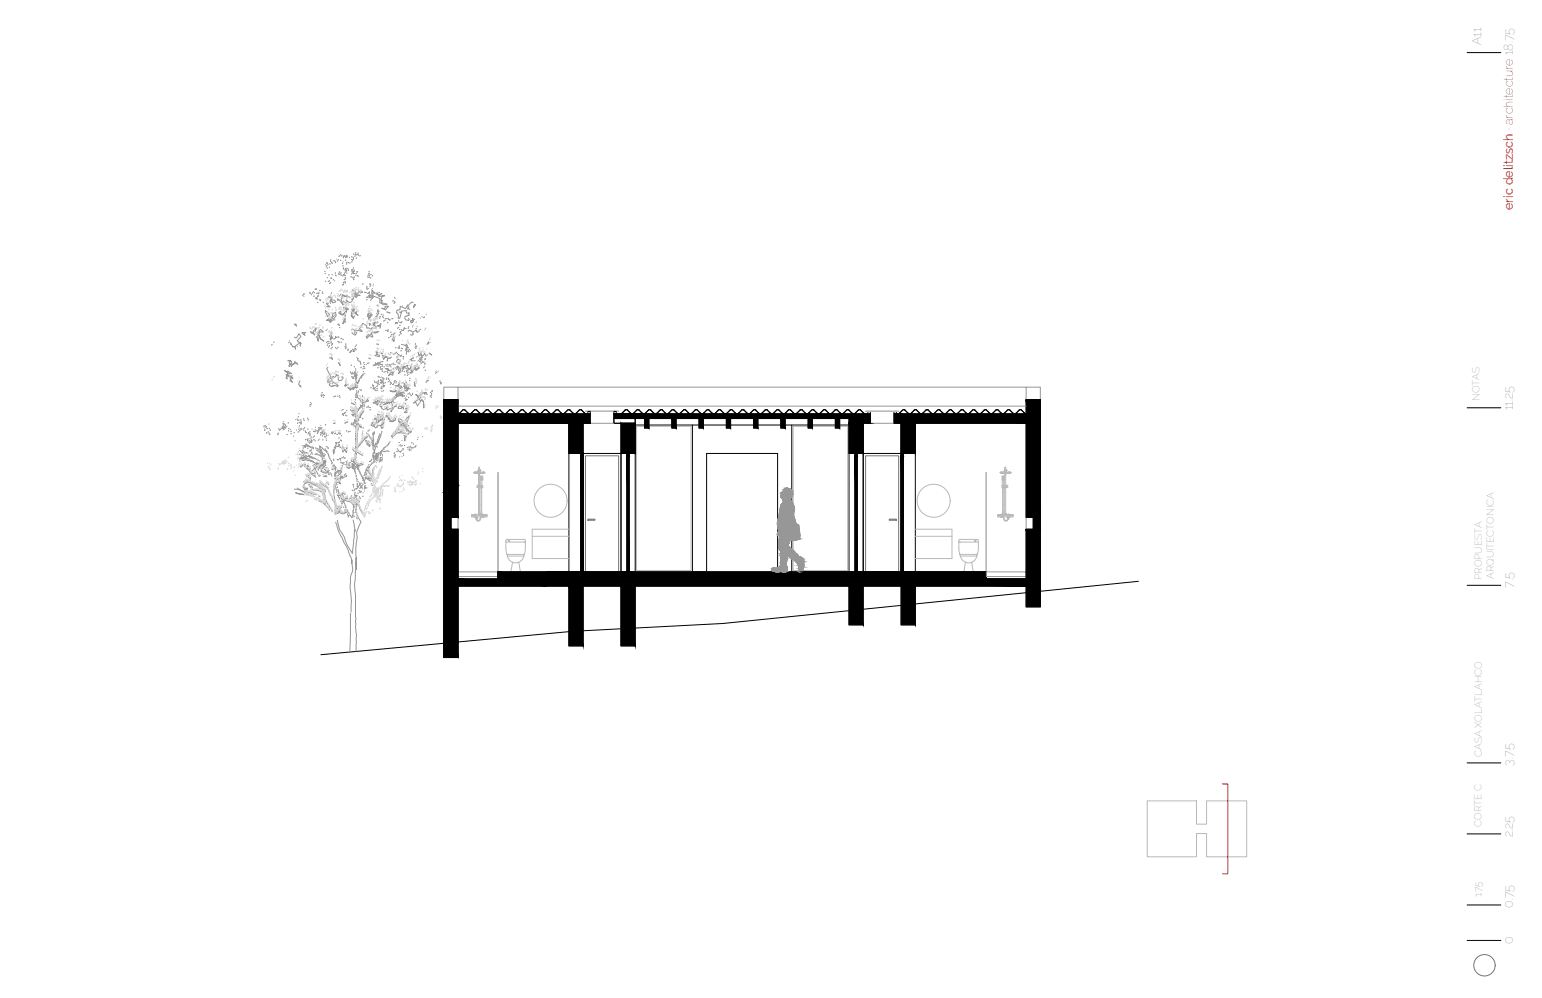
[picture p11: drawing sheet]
<svg xmlns="http://www.w3.org/2000/svg" width="432mm" height="279mm" viewBox="0 0 432 279" stroke-linecap="round" stroke-linejoin="round" font-family="sans-serif">
<defs><g id="words">
<g font-size="3.5" fill="#757575">
<text x="414.8" y="12.6" transform="rotate(-90 414.8 12.6)">A11</text>
<text x="423.7" y="114.9" transform="rotate(-90 423.7 114.9)">11.25</text>
<text x="423.7" y="164.6" transform="rotate(-90 423.7 164.6)">7.5</text>
<text x="423.7" y="214.3" transform="rotate(-90 423.7 214.3)">3.75</text>
<text x="423.7" y="234.2" transform="rotate(-90 423.7 234.2)">2.25</text>
<text x="423.7" y="254.2" transform="rotate(-90 423.7 254.2)">0.75</text>
</g>
<text font-size="3.5" fill="#eb0000" x="423.7" y="58.8" transform="rotate(-90 423.7 58.8)">eric delitzsch · architecture 18.75</text>
<g font-size="2.8" fill="#757575">
<text x="414.3" y="112.2" transform="rotate(-90 414.3 112.2)">NOTAS</text>
<text x="415" y="162.4" transform="rotate(-90 415 162.4)">PROPUESTA</text>
<text x="418.3" y="162.2" transform="rotate(-90 418.3 162.2)">ARQUITECTONICA</text>
<text x="415" y="211.9" transform="rotate(-90 415 211.9)">CASA XOLATLAHCO</text>
<text x="414.8" y="231.4" transform="rotate(-90 414.8 231.4)">CORTE C</text>
<text x="414.8" y="251.3" transform="rotate(-90 414.8 251.3)">1:75</text>
</g>
</g></defs>
<!-- layer: Pie de Plano -->
<path d="M410.8 14.7h9.5M410.8 114.2h9.5M410.8 163.9h9.5M410.8 213.6h9.5M410.8 233.5h9.5M410.8 253.4h9.5M410.8 263.3h9.5" fill="none" stroke="#000" stroke-width=".28"/>
<!-- layer: 2 -->
<circle cx="415.7" cy="270.2" r="3" fill="none" stroke="#757575" stroke-width=".28"/>
<!-- layer: 4 -->
<path d="M321.3 224.2h13.8v6.5h2.8v-6.5h11.2v15.7h-11.2v-6.5h-2.8v6.5h-13.8z" fill="none" stroke="#b9b9b9" stroke-width=".28"/>
<!-- layer: Muros -->
<path d="M342.4 219.5h1.4v25.1h-1.4" fill="none" stroke="#eb0000" stroke-width=".28"/>
<!-- layer: 3 -->
<path d="M124.3 111.9v-3.5h4v3.5M128.3 108.4h159M128.3 113.7h159M165.3 118.5h6.6M243.7 118.5h6.6M287.3 111.9v-3.5h4v3.5M128.3 144.8v3.4M287.3 144.8v3.4M128.3 160.1h11.1v1.3h-11.1zM276.2 160.1h11.1v1.3h-11.1z" fill="none" stroke="#979797" stroke-width=".28"/>
<!-- layer: Muros -->
<g fill="none" stroke="#000" stroke-width=".28">
<path d="M124.3 111.9h4v32.9h-2v3.4h2v35.9h-4zM128.3 115.9h37v2.6h-37zM128.3 118.5h37M129.5 114.8l.4-.1 .3 .1M129.5 114.8l-.7 .8-.5 .2M129.6 114.8l-.8 .8-.5 .3M129.6 114.8h.6M130.2 114.8l1 1 .3 .1M130.2 114.8l1.3 1M131.5 115.8v.1M132.1 115.6l1-.9 .4 .1-.5-.1-1.1 1-.4 .1M132.1 115.6l-.6 .3"/>
<path d="M133.5 114.8l1.1 1 .7-.2M136.1 114.8l-.8 .8M136.1 114.8l.5-.1 .9 .9 .6 .3 .4-.1 1.1-1.1 1.7 1.1 .5-.2 1-.9h.3l1.1 1 .4 .1 .5-.2 .8-.8M136.1 114.8l-.9 1h-.6l-.3-.2M136.1 114.8h.6M140 114.8l-.5-.1-1.2 1.1-.7-.2M140.8 115.6l.5 .3 .6-.3M145.9 114.8l.5-.1 1 .9 .5 .2 .5-.2 .9-.9 .5 .1M145.9 114.8l-1.1 1h-.6l-1.1-1.1-.5 .1-.7 .8M145.9 114.8l.4-.1 1 .9 .6 .3 .5-.3 .8-.8h.6M149.8 114.8l.9 1h.6l.4-.2M149.8 114.8l.8 .8"/>
<path d="M152.4 114.8l-.9 .9-.6 .1-.3-.2M152.4 114.8l.5-.1 1 .9 .5 .2 .5-.2 .8-.8M152.4 114.8l-.8 .8M155.7 114.8l.5-.1 .9 .9 .5 .2 1.5-1.1 .5 .1M155.7 114.8l-.8 .8-.5 .3-.4-.1-1.1-1.1-.5 .1M155.7 114.8l.4-.1 1.2 1.1 .3 .1 .6-.3 .8-.8h.6M159.3 118.5v41.6h4v-33.1M159.3 118.5h4v8.5h-4zM159.6 114.8l.9 1h.6l.4-.2M159.6 114.8l.8 .8M162.2 114.8l-.9 .9-.6 .1-.3-.2M162.2 114.8l.5-.1 1 .9 .5 .2"/>
<path d="M162.2 114.8l-.8 .8M162.2 114.8l.5-.1 .9 .9 .6 .3M164.6 115.9v-.7h.7v.7M171.9 115.9h71.8v1.3h-71.8M171.9 115.9v-.7h.7v.7M171.9 117.2h6v1.3h-6zM171.9 115.9v2.6h6M173.9 118.5h4v8.5h-4zM174.3 115.6l-.5 .3M175.7 114.8l-.4-.1-1 .9M175.7 114.8l1 .9 .5 .1 .3-.2M175.7 114.8l-.5-.1-1.1 1-.3 .1"/>
<path d="M177 115.8v.1M177.9 117.2v42.9h-4v-33.1M177.9 119h59.8M178.3 114.8l.5-.1 1 .9 .5 .2 .5-.2 .8-.8M178.3 114.8l-.7 .8-.6 .3-.5-.3-.8-.8M180.5 117.2h1.2v2.6h-1.2zM181.6 114.8l.3-.1 .4 .1M181.6 114.8l-.8 .8-.5 .3-.4-.1-1.1-1.1-.5 .1M181.6 114.8h.6M182.2 114.8l1 1h.6l.3-.2M185.5 114.8l.9 1 .4 .1 .6-.3 .7-.8M185.5 114.8l-.4-.1-1 .9"/>
<path d="M185.5 114.8l1 .9 .5 .1 .3-.2M185.5 114.8l-.5-.1-.9 .9-.5 .2-1.3-1M188.1 114.8l-.8 .8M188.1 114.8l.5-.1 1 .9 .5 .2 .5-.2 .9-.9 .6 .1M188.1 117.2h1.2v2.6h-1.2zM188.1 114.8l.5-.1 1.1 1.1 .4 .1 .4-.1 1.1-1.1 .4 .1M192 114.8l1.1 1h.6l1.2-1.1 .4 .1 .8 .8M192.1 114.8l.7 .8M192.8 115.6l.3 .2 .6-.1 1.3-1 1.3 1 .5 .1 .3-.2M193.9 119v41.1h4v-33.1h19.8v33.1h4v-41.1M195.8 117.2h1.2v2.6h-1.2zM197.9 114.8l-.8 .8"/>
<path d="M197.9 114.8l.3-.1 .4 .1M197.9 114.8l-.9 1h-.6l-.3-.2M197.9 114.8h.7M198.5 114.8l1 1h.6l.3-.2M201.8 114.8l-.4-.1-1 .9M201.8 114.8l.8 .8 .5 .3 .6-.3 .7-.8M201.8 114.8l1.3 1 .5-.2 .8-.8M201.9 114.8l-.6-.1-.9 .9-.5 .2-1.3-1M203.4 117.2h1.2v2.6h-1.2zM204.4 114.8l.6-.1 .9 .9 .5 .2 .5-.2 .9-.9 .6 .1M204.5 114.8l.4-.1 1.1 1.1 .4 .1 .4-.1 1.1-1.1 .4 .1M208.3 114.8l1 1h.6l.3-.2"/>
<path d="M208.4 114.8l.8 .8 .5 .2 1.4-1.1 .6 .1-.5-.1-1 .9M211 117.2h1.2v2.6h-1.2zM211.6 114.8l1.1 1 .7-.2M214.2 114.8l-.8 .8M214.2 114.8l.6-.1 .9 .9 .5 .2 .5-.2 .9-.9 .6 .1M214.2 114.8l-.9 1h-.6l-.3-.2M214.3 114.8l.4-.1 .9 .9 .6 .3 .5-.3 .8-.8h.6M218.7 117.2h1.2v2.6h-1.2zM218.9 115.6l.6 .3 .5-.3M224 114.8l-.8 .8-.5 .2-.3-.1-1.1-1h-.4l-.9 .9-.5 .2-1.4-1M224 114.8l.6-.1 .9 .9 .5 .2 .5-.2 .9-.9 .6 .1M224 114.8l-1.1 1h-.6l-1.1-1.1-.4 .1-.8 .8"/>
<path d="M224.1 114.8l.4-.1 .9 .9 .6 .3 .5-.3 .8-.8h.6M226.3 117.2h1.2v2.6h-1.2zM227.9 114.8l1 1h.6l.3-.2M228 114.8l.7 .8M230.5 114.8l-.9 .9-.5 .1-.3-.2M230.5 114.8l.6-.1 .9 .9 .5 .2 .5-.2 .8-.8M230.6 114.8l-.8 .8M230.6 114.8l.4-.1 1 .9M233.8 114.8l.5-.1 1 .9 .5 .2 .5-.2 .9-.9 .6 .1M233.8 114.8l-.9 1h-.6l-.3-.2M233.8 114.8l.5-.1 1.1 1.1 .4 .1 .4-.1 1.1-1.1 .4 .1M233.9 117.2h1.2v2.6h-1.2z"/>
<path d="M237.7 114.8l1 1h.6l.3-.2M237.7 118.5h4v8.5h-4zM237.8 118.5v41.6h3.9v-41.6M237.8 117.2h5.9v1.3h-5.9zM237.8 114.8l.7 .8M240.3 114.8l-.9 .9-.5 .1-.3-.2M240.3 114.8l.6-.1 .9 .9 .5 .2M240.4 114.8l-.8 .8M240.4 114.8l.4-.1 1 .9 .5 .3M243 115.9v-.7h.7v.7M250.3 115.9h37v2.6h-37zM250.3 115.9v-.7h.7v.7"/>
<path d="M252 115.6l-.5 .3M252.3 118.5v41.6h4v-41.6M252.3 118.5h4v8.5h-4zM252.7 114.8l-.7 .8-.5 .2M252.7 114.8l.4-.1 .3 .1M252.8 114.8l-.8 .8M252.8 114.8h.6M253.4 114.8l1 .9 .5 .1 .3-.2M256 114.8l.5-.1 1 .9 .5 .2 .5-.2 .9-.9 .6 .1M256 114.8l-.7 .8-.6 .3-.5-.3-.8-.8M256 114.8l.5-.1 1.1 1.1 .4 .1 .4-.1 1.1-1.1 .4 .1M259.9 114.8l1 1h.6l.3-.2"/>
<path d="M260 114.8l.7 .8M262.5 114.8l-.9 .9-.5 .1-.3-.2M262.5 114.8l.4-.1 .3 .1M262.6 114.8l-.8 .8M262.6 114.8h.6M263.2 114.8l.8 .8M263.2 114.8l1 .9 .5 .1 .3-.2M265.8 114.8l-.8 .8M265.8 114.8l.3-.1 .4 .1M265.8 114.8l-.9 1h-.6l-.3-.2M265.8 114.8h.7M266.5 114.8l.7 .8 .6 .3 .4-.1 1.1-1.1 .4 .1"/>
<path d="M269.7 114.8l.8 .8 .5 .3 .6-.3 .8-.8M269.8 114.8l.7 .8 .5 .2 .5-.2 .8-.8M269.8 114.8l-.6-.1-.9 .9-.5 .2-1.3-1M272.3 114.8l.6-.1 .9 .9 .5 .2 .5-.2 .8-.8M275.6 114.8l.3-.1 .4 .1M275.6 114.8l-.8 .8-.5 .3-.4-.1-1.1-1.1-.4 .1M277 115.6l.6 .3 .5-.3M279.5 114.8l.9 1 .4 .1 .6-.3 .7-.8M279.5 114.8l-.4-.1-1 .9M279.5 114.8l1.3 1 .5-.2 .8-.8M279.6 114.8l-.6-.1-.9 .9-.5 .2-1.5-1.1-.5 .1M282.1 114.8l.4-.1 .3 .1"/>
<path d="M282.2 114.8l.4-.1 1.5 1.1M283.5 115.6l.6 .3M284.1 115.8v.1M286 114.8l-.4-.1-1.1 1.1-.4 .1M286 114.8l.8 .8 .6 .3M286.1 114.8l.8 .8 .5 .2M286.1 114.8l-.6-.1-.9 .9-.5 .2M287.3 111.9h4v58h-4v-21.7h2v-3.4h-2zM159.3 127h4M162.6 127.6h.7v32.5h-.7zM162.6 127h.7v.6h-.7zM163.3 127h10.6v33.1h-10.6z"/>
<path d="M175.5 127h.7v.6h-.7zM175.5 127.6h.7v32.5h-.7zM239.4 127h.7v.6h-.7zM239.4 127.6h.7v32.5h-.7zM241.7 127h10.6v33.1h-10.6zM252.3 127.6h.7v32.5h-.7zM252.3 127h.7v.6h-.7zM127.9 164.1h159.4M128.3 162.1h11.1v-2h136.8v2h11.1M159.3 164.1h4v16.7h-4zM173.9 164.1h4v16.7h-4zM223.9 160.1h52"/>
<path d="M237.8 164.1h3.9v10.8h-3.9zM252.3 164.1h4v10.8h-4zM276.2 162.1h10.8M318.8 162.7l-116.4 11.9-41.9 2.1-70.6 6.6"/>
</g>
<!-- layer: Ventanas -->
<path d="M163.9 115.1l9.3 .1zM178.3 119.4h15.2v40.3h-15.2zM222.1 119.4h15.3v40.3h-15.3zM242.4 115.1l9.3 .1zM139.4 132.2h.1v27.9h-.1zM276.1 132.2l.1 27.9z" fill="none" stroke="#b9b9b9" stroke-width=".28"/>
<!-- layer: Muebles -->
<g fill="none" stroke="#b9b9b9" stroke-width=".28">
<path d="M132.7 132.3h.1M132.7 132.2h2.8M132.7 132.3h2.8M132.8 132.4h.1M132.8 132.4h.2M132.8 132.2h.1M132.9 132.2h.1M133 132.4h.1M133.1 132.4h.1M133.1 132.4l.1 .1M133.2 132.4h.1M133.2 132.4v.1"/>
<path d="M133.2 132.2h.1M133.3 132.2h-.1M133.3 132.2h.1M133.3 132.4h.1M133.3 132.4l.1 .1M133.3 132.4v.1M133.4 132.5h.1M133.4 132.4h.1M133.4 132.4v.1M133.5 132.4h.1M133.5 132.4l.2 .1M133.5 132.5h.1"/>
<path d="M133.6 132.4h.1M133.6 132.5h.1M133.6 136v.5M133.6 136.5h.1M133.6 136h.1M133.6 132.3h1M133.7 132.4h.1M133.7 132.4v.1M133.7 135.9v.1M133.7 136h.1M133.7 132.4l.3 .3M133.7 135.9h.1"/>
<path d="M133.8 132.4l1.3 .1M133.8 132.4l-.1 .1M133.8 132.4h.1M133.8 135.9h.1M133.8 135.9v.1M133.8 136h.2M133.9 132.4h.1M133.9 132.4h-.1M133.9 132.4v.1M133.9 132.5l.1 .1M133.9 136h.1M133.9 136.5h.1"/>
<path d="M133.9 132.2h.1M133.9 131.7v.5M133.9 136v.5M133.9 136.4h.1M133.9 136.1h.1M133.9 131.8h.5M133.9 131.9l-.2 .3M133.9 131.8h.1M133.9 136h.4M133.9 136.5h.4M134 131.5h.1M134 131.6h.1"/>
<path d="M134 131.5h.3M134 133h.1zM134 132.5v3.5M134 136.5v7.3M134 136.5h-.4M134 132.4v.1M134 132.4h.3M134 131.6v.1M134 136h.1M134 132.4h.1M134 131.7h.1M134.1 132.4l-.1 .1"/>
<path d="M134.1 136.4h.1M134.1 136.4h-.1M134.1 136.1h.1M134.1 136v.1M134.1 131.7h-.1M134.1 132.2h.1M134.1 132.4h.1M134.1 132.4v.1M134.1 133h.2M134.1 131.8v.8M134.1 132.7v.1M134.2 132.4h.1"/>
<path d="M134.2 132.2h.1M134.2 132.4v.1M134.2 131.7h.1M134.2 136.1h.1M134.2 136.4h.1M134.2 136v.1M134.3 132.4h.1M134.3 131.6h.1M134.3 130.9v.6M134.3 132.5v3.5M134.3 136.5v7.3M134.3 136h.6"/>
<path d="M134.3 136h-.1M134.3 131.6v.1M134.3 132.4v.1M134.3 130.9l-.3-.1v.8M134.3 131.5h.1M134.3 131.5v.1M134.3 132.4l.1 .1M134.4 136.4h.1M134.4 136.1h.1M134.4 131.8h.1M134.4 131.7h-.5M134.4 136v.5"/>
<path d="M134.4 131.7h.1M134.4 132.4h.1M134.4 132.2h.1M134.4 131.7v.5M134.4 132.4v.1M134.4 131.9l.2 .3M134.4 132.5l-.1 .1M134.4 132.4l.1 .1M134.5 132.4h-.1M134.5 132.4h.1M134.5 132.4v.1M134.6 132.4h.1"/>
<path d="M134.6 132.4l-.1 .1M134.6 132.4v.1M134.6 133.3h.1M134.6 134.3h.1M134.6 133.3h.4M134.6 134.3h.4M134.6 133.3v1M134.6 132.4l-.3 .3M134.6 134.3v1.7h.3M134.6 136.5h.1M134.7 136.5h.1M134.7 132.4h.1"/>
<path d="M134.7 136.5h.2M134.7 136.5v7M134.7 136.7h.2M134.7 134.1h.1M134.7 134h.1M134.7 133.9h.1M134.7 133.8h.1M134.7 133.7h.1M134.7 133.6h.1M134.8 133.8h.1M134.8 133.5h.1M134.8 133.7h.1"/>
<path d="M134.7 133.8l.1 .1M134.8 133.6h.1M134.8 133.7h-.1M134.8 134v.1M134.8 132.5h.1M134.8 134.1h.1M134.8 133.9h.1M134.8 136h.1M134.8 134h.1M134.8 132.4h.1M134.9 134.1h.1M134.9 134h.1"/>
<path d="M134.8 133.5v.1M134.8 133.8v.1M134.9 133.9h.1M134.9 133.6h.1M134.9 133.7h.1M134.9 132.4h.1M134.9 133.8h.1M134.9 136.4l-.3 .1M134.9 136.5h.1M134.9 136.4v7.1M134.9 136h.1M134.9 136.4l-.6 .1"/>
<path d="M134.9 134.3l.1 2.1M134.9 132.5h.1M135 136h.1M135 136.4h.1M135 134.3h.1M135 136v.1M135 133.3h.1M135 132.2h.1M135 132.4h.1M135 132.4v.1M135 133.3v1M135.1 132.4h.1"/>
<path d="M135.1 132.2h.1M135.1 132.4v.1M135.1 132.4h-.1M135.2 132.4h-.1M135.2 132.4h.1M135.3 132.4h.1M135.3 132.2h.1M135.4 132.2h-.1M135.4 132.2h.1M135.5 132.2h.1M135.5 132.4h.1M135.5 132.4h-.2"/>
<path d="M135.5 132.3h.1M280.1 132.3h.1M280.1 132.2h2.8M280.1 132.3h2.8M280.1 132.4h.1M280.2 132.4h.1M280.2 132.2h.1M280.3 132.2h.1M280.3 132.4h.1M280.4 132.4h.1M280.5 132.4h.1M280.5 132.4h1.8"/>
<path d="M280.5 132.4v.1M280.5 132.2h.1M280.6 132.4h.1M280.6 132.2h.1M280.6 132.2h-.1M280.6 133.3h.1M280.6 134.3h.1M280.6 132.5h.1M280.6 133.3h.4M280.6 134.3h.4M280.6 133.3v1M280.7 134.3h.1"/>
<path d="M280.7 136.4h.1M280.7 134.3l-.1 2.1M280.7 136v.1M280.7 136h.1M280.7 132.4h.1M280.7 132.4v.1M280.7 136.4l.6 .1M280.7 132.5h.1M280.7 136.5h.1M280.7 136.4l.3 .1M280.7 136.5h.3M280.7 136.4v7.1"/>
<path d="M280.7 134.1h.1M280.7 134h.1M280.7 133.9h.1M280.7 133.8h.1M280.7 133.7h.1M280.7 133.6h.1M280.7 136.7h.2M280.8 134.1h.1M280.8 134h.1M280.8 133.9h.1M280.8 133.8h.1M280.8 133.7h.1"/>
<path d="M280.8 133.6h.1M280.8 133.5h.1M280.8 133.8v.1M280.8 136h.1M280.8 132.4h.1M280.8 132.4v.1M280.8 132.4l.1 .1M280.9 134.1h.1M280.9 134h.1M280.9 133.9h.1M280.9 133.8h.1M280.9 133.7h.1"/>
<path d="M280.9 133.6h.1M280.9 133.5h.1M280.9 132.4h.1M280.9 133.5v.1M280.9 133.8v.1M280.9 134v.1M280.9 132.5h.1M281 136.5h.1M281 132.4h.1M281 132.4l-.1 .1M281 136.5l-.1 7M281 132.3h1"/>
<path d="M281 134.3h.1M281 132.4v.1M281 133.3h.1M281 133.3v2.7h-.3M281.1 132.4l.3 .3M281.1 132.4v.1M281.1 132.5h.1M281.1 132.4h.1M281.2 132.4h.1M281.2 132.4v.1M281.2 131.7l.1 .5M281.2 132.4l.1 .1"/>
<path d="M281.2 132.5l.2 .1M281.2 131.7h.5M281.2 136v.5M281.3 132.4h.1M281.3 131.9l-.3 .3M281.3 132.4l-.1 .1M281.3 131.8h.1M281.3 131.7h-.1M281.3 131.5h.1M281.3 131.6h.1M281.3 131.5h.3M281.3 131.5v.1"/>
<path d="M281.3 133h.2M281.3 131.5l.2-.7 .1 .8M281.3 136h-.6M281.3 132.5v3.5M281.3 136.5v7.3M281.3 132.4l.1 .1M281.3 132.4h.3M281.3 131.6v.1M281.3 136h.1M281.4 131.7h.1M281.4 136.1h.1M281.4 132.4v.1"/>
<path d="M281.4 136.4h.1M281.4 136.4h-.1M281.4 136v.1M281.4 132.4h.1M281.5 132.2h-.1M281.5 132.2h.1M281.5 132.4h.1M281.5 132.4v.1M281.5 131.8v.8M281.5 132.7v.1M281.5 131.7h.1M281.5 133h.1"/>
<path d="M281.5 136.1h.1M281.5 136.4h.1M281.6 136v.1M281.6 136.4h.1M281.6 132.4v.1M281.6 131.5h.1M281.6 131.6h.1M281.6 136.5h.4M281.6 131.5h-.3M281.6 132.5v3.5M281.6 136.5v7.3M281.6 136h.1"/>
<path d="M281.6 131.6l.1 .1M281.7 136h-.4v.5h.4M281.7 132.4h.1M281.7 132.4v.1M281.7 136.4h.1M281.7 136.1h.1M281.7 131.8h.1M281.7 136v.5M281.7 136h.1M281.7 136.5h.1M281.7 132.2h.1M281.7 131.8h-.5"/>
<path d="M281.7 131.7v.5M281.7 131.9l.2 .3M281.7 132.5l-.1 .1M281.8 132.4l-.1 .1M281.8 132.4h.1M281.8 136h-.2M281.8 135.9v.1M281.8 136h.1M281.8 135.9h.1M281.9 132.4h-.1M281.9 135.9h.1M281.9 132.4h.1"/>
<path d="M281.9 136h.1M281.9 135.9v.1M281.9 132.4l-.3 .3M282 136.5h.1M282 136h.1M282 132.4h.1M282 132.4v.1M282 136v.5M282 132.4l-.1 .1M282 132.5h.1M282.1 132.4h.1M282.1 132.4v.1"/>
<path d="M282.1 132.4l.1 .1M282.2 132.4h-.1M282.2 132.4h.1M282.2 132.4v.1M282.3 132.4h.1M282.3 132.5h.1M282.3 132.4v.1M282.3 132.2h.1M282.4 132.2h-.1M282.4 132.2h.1M282.4 132.4h.1M282.4 132.4l.1 .1"/>
<path d="M282.5 132.4h.1M282.5 132.4l-.1 .1M282.5 132.4v.1M282.6 132.4h.1M282.7 132.2h.1M282.7 132.4h.1M282.8 132.2h.1M282.8 132.4h-.1M282.9 132.3h.1M132.1 144.3h.1M132.1 144.3h.7M132.1 144.2v.5"/>
<path d="M132.1 144.1v.2M132.1 144.7h.1M132.1 144.1h.1M132.1 144.7h1M132.1 144.1h1.9M132.2 144.3h.1M132.6 144.1l.1 .2M132.6 144.1h.1M132.6 144.4h1.1M132.7 144.2h.1M132.8 144.1h.1M132.8 144.7h.1"/>
<path d="M132.8 144.7l.5 .2M132.8 144.3h.1M132.8 144.1v.6M132.8 144.2h.1M132.9 144.2h.1M133.1 144.7h.1M133.1 144.1h.1M133.1 144.7l.1 .1M133.1 143.9v1M133.2 144.8h.4M133.2 144.8l.1 .2M133.2 144.8h.1"/>
<path d="M133.2 144.9h.1M133.2 144.9h.4M133.3 144.9h.1M133.3 145h.1M133.3 144.9h.2M133.3 145h.2M133.3 145.3h.1M133.3 145.3h.2M133.3 145v.3M133.5 145.3h.1M133.5 145v.3M133.5 144.1l-.3-.2-.4 .2"/>
<path d="M133.5 144.9h.1M133.5 145h.1M133.6 144.9h.1M133.6 144.8h.1M133.6 144.8l-.1 .2M133.9 144h.5M133.9 144h.1M133.9 143.8v.3M134 143.8h.1M134 144.1h.1M134 143.8h.3M134.1 144.2h.1"/>
<path d="M134.2 144.2h.1M134.3 143.8h.1M134.3 144.1h.1M134.3 144.1h.3M134.3 143.8l.1 .3M134.4 144h.1M134.6 144.7l-1 .1M134.6 144.4h.8M134.7 143.5a2.51 2.51 0 0 1-.7 2.2l-.5-.4M134.8 144.1h1.4M134.9 144l.6 .1M134.9 143.5a2.46 2.46 0 0 1-.9 2.4l-.4-.1-.3-.5"/>
<path d="M135.1 144.7h.1M135.1 144.1h.1M135.1 143.9v1M135.4 144.2h.1M135.5 144.2h.1M135.5 144.4h.1M135.5 144.7h.1M135.5 144.1h.1M135.5 144.3h.1M135.5 144.1v.6M135.5 144.3h.7M135.5 144.7l-.4 .2-.3-.2h1.4"/>
<path d="M135.6 144.2h.1M135.7 144.1v.1M135.7 144.1h.1M135.7 144.1l-.1 .2M136.1 144.3h.1M136.2 144.3h.1M136.2 144.7h.1M136.2 144.1h.1M136.2 144.1v.2M136.2 144.2v.5M141.7 151.8h5.4M141.7 153.5l.2 1.7"/>
<path d="M143.5 157.4l-.4 2.7h2.6l-.4-2.7M146.7 155.6a2.34 2.34 0 0 1-2.3 2 2.34 2.34 0 0 1-2.3-2M146.7 155.2v.5h-4.6v-.5M146.7 155.2v.1M147.1 151.4v2.5l-.2 1.3h-5M147.1 151.3l-.3-.3-5 .1-.1 .2v2.2M149 150.1h10.3M159.3 148.2h-10.3v8.2h10.3M256.3 148.2h10.3v8.2h-10.3M256.3 150.1h10.3M268.5 151.8h5.5M268.6 151.2l.2-.2 5 .1 .2 .3v2.1l-.3 1.7h-4.9l-.3-1.3z"/>
<path d="M268.9 155.2v.5h4.7v-.5M268.9 155.2v.1M268.9 155.6a2.34 2.34 0 0 0 2.3 2 2.34 2.34 0 0 0 2.4-2M270.3 157.4l-.4 2.7h2.6l-.4-2.7M279.4 144.3h.1M279.4 144.7h.1M279.4 144.1h.1M279.4 144.1h1.4M279.4 144.3h.7M279.4 144.2v.5M279.4 144.1v.2M279.5 144.3h.1"/>
<path d="M279.9 144.1l.1 .2M279.9 144.1l.1 .1M280 144.2h.1M280 144.4h1M280.1 144.7h.1M280.1 144.1h.1M280.1 144.3h.1M280.1 144.1v.6M280.1 144.7l.4 .2 .4-.2h-1.5M280.1 144.2h.1M280.2 144.2h.1M280.4 144.7h.2"/>
<path d="M280.4 144.1h.2M280.5 143.9v1M280.7 143.5a2.52 2.52 0 0 0 .9 2.4l.4-.1 .3-.5M280.8 144l-.7 .1M280.9 143.5a2.6 2.6 0 0 0 .7 2.2l.5-.4M281 144.1h.3M281.1 144.7h.8M281.3 144h.1M281.3 143.8h.1M281.3 143.8h.4M281.3 143.8v.2M281.3 144.1h.1"/>
<path d="M281.4 144.2h.2M281.4 144.2h.1M281.5 144.2h.1M281.7 143.8h.1M281.7 144h.1M281.7 143.8v.3M281.7 144l-.5 .1M281.9 144.4h1.1M282 144.7l.1 .1M282.1 144.9h.1M282.1 144.9h.3M282.1 145h.1"/>
<path d="M282.1 145h.3M282.1 144.9v.1M282.1 144.1l.4-.2 .3 .2M282.1 145.3h.2M282.1 145v.3M282.1 145.3h.1M282.3 145.3h.1M282.4 144.9h.1M282.4 145h.1M282.4 144.1h.1M282.4 144.8h.1M282.4 144.8l-.2-.2-.2 .2"/>
<path d="M282.5 143.9v1M282.5 144.7h.1M282.5 144.7l-.1 .1M282.7 144.2h.1M282.8 144.1h.1M282.8 144.7h.1M282.8 144.3h.1M282.8 144.3h.7M282.8 144.1v.6M282.8 144.7l-.4 .1-.1 .5M283 144.2h.1M283 144.1v.2"/>
<path d="M283.4 144.3h.1M283.5 144.3h.1M283.5 144.7h.1M283.5 144.1h.1M283.5 144.7h-1M283.5 144.1l-2.1 .1M283.5 144.1v.2M283.5 144.2v.5"/>
<circle cx="142.5" cy="151.4" r=".2"/>
<circle cx="154.2" cy="140.2" r="4.6"/>
<circle cx="261.4" cy="140.2" r="4.6"/>
<circle cx="273.1" cy="151.4" r=".2"/>
</g>
<!-- layer: Muros -->
<g fill="#000" stroke="#000" stroke-width=".28">
<path d="M124.3 111.9v4zM124.3 115.9v2.6zM124.3 118.5v26.3zM124.3 111.9h4v24.1zM128.3 111.9v4zM128.3 118.5v26.3zM124.3 144.8v3.4zM124.3 148.2v31.5zM126.3 144.8v3.4zM128.3 148.2v31.5zM124.3 179.7v.4zM124.3 180.1l4-.4v.4z"/>
<path d="M124.3 111.9v24.1h4zM124.3 136h4l-4 1.8zM124.3 137.8h4v-1.8z"/>
<path d="M128.3 115.9v2.6zM128.3 115.9v2.6z"/>
<path d="M159.3 118.5l4 8.5v-8.5zM159.3 118.5l4 8.5h-4z"/>
<path d="M128.3 115.9l37 2.6v-2.6zM128.3 115.9l37 2.6h-37z"/>
<path d="M173.9 118.5l4 8.5v-8.5zM173.9 118.5l4 8.5h-4z"/>
<path d="M180.5 117.2l1.2 2.6v-2.6zM180.5 117.2l1.2 2.6h-1.2z"/>
<path d="M188.1 117.2l1.2 2.6v-2.6zM188.1 117.2l1.2 2.6h-1.2z"/>
<path d="M195.8 117.2l1.2 2.6v-2.6zM195.8 117.2l1.2 2.6h-1.2z"/>
<path d="M203.4 117.2l1.2 2.6v-2.6zM203.4 117.2l1.2 2.6h-1.2z"/>
<path d="M211 117.2l1.2 2.6v-2.6zM211 117.2l1.2 2.6h-1.2z"/>
<path d="M218.7 117.2l1.2 2.6v-2.6zM218.7 117.2l1.2 2.6h-1.2z"/>
<path d="M226.3 117.2l1.2 2.6v-2.6zM226.3 117.2l1.2 2.6h-1.2z"/>
<path d="M233.9 117.2l1.2 2.6v-2.6zM233.9 117.2l1.2 2.6h-1.2z"/>
<path d="M237.8 118.5l3.9 8.5v-8.5zM237.8 118.5l3.9 8.5h-3.9z"/>
<path d="M171.9 115.9l71.8 1.3v-1.3zM171.9 115.9l71.8 1.3h-71.8z"/>
<path d="M237.8 117.2l5.9 1.3v-1.3zM237.8 117.2l5.9 1.3h-5.9z"/>
<path d="M252.3 118.5l4 8.5v-8.5zM252.3 118.5l4 8.5h-4z"/>
<path d="M250.3 115.9l37 2.6v-2.6zM250.3 115.9l37 2.6h-37z"/>
<path d="M287.3 111.9l4 32.9v-32.9zM287.3 111.9l4 32.9h-4z"/>
<path d="M124.3 137.8l4 7v-7zM124.3 137.8l4 7h-4z"/>
<path d="M162.6 127l.7 .6v-.6zM162.6 127l.7 .6h-.7z"/>
<path d="M162.6 127.6l.7 32.5v-32.5zM162.6 127.6l.7 32.5h-.7z"/>
<path d="M175.5 127l.7 .6v-.6zM175.5 127l.7 .6h-.7z"/>
<path d="M175.5 127.6l.7 32.5v-32.5zM175.5 127.6l.7 32.5h-.7z"/>
<path d="M239.4 127l.7 .6v-.6zM239.4 127l.7 .6h-.7z"/>
<path d="M239.4 127.6l.7 32.5v-32.5zM239.4 127.6l.7 32.5h-.7z"/>
<path d="M252.3 127l.7 .6v-.6zM252.3 127l.7 .6h-.7z"/>
<path d="M252.3 127.6l.7 32.5v-32.5zM252.3 127.6l.7 32.5h-.7z"/>
<path d="M124.3 144.8l2 3.4v-3.4zM124.3 144.8l2 3.4h-2z"/>
<path d="M124.3 148.2l4 35.9v-35.9zM124.3 148.2l4 35.9h-4z"/>
<path d="M289.3 144.8l2 3.4v-3.4zM289.3 144.8l2 3.4h-2z"/>
<path d="M287.3 148.2l4 21.7v-21.7zM287.3 148.2l4 21.7h-4z"/>
<path d="M139.4 160.1l13.6 2v-2zM139.4 160.1l13.6 2h-13.6z"/>
<path d="M128.3 162.1l24.7 2v-2zM128.3 162.1l24.7 2h-24.7z"/>
<path d="M159.3 164.1l4 16.7v-16.7zM159.3 164.1l4 16.7h-4z"/>
<path d="M173.9 164.1l4 16.7v-16.7zM173.9 164.1l4 16.7h-4z"/>
<path d="M237.8 164.1l3.9 10.8v-10.8zM237.8 164.1l3.9 10.8h-3.9z"/>
<path d="M252.3 164.1l4 10.8v-10.8zM252.3 164.1l4 10.8h-4z"/>
<path d="M153 160.1l123.2 2v-2zM153 160.1l123.2 2h-123.2z"/>
<path d="M153 162.1l134.3 2v-2zM153 162.1l134.3 2h-134.3z"/>
<path d="M124.3 180.1l4 4v-4zM124.3 180.1l4 4h-4z"/>
</g>
<!-- layer: Puertas -->
<path d="M164.6 145.3h2v.4h-2zM249 145.3h2v.4h-2zM163.9 160.1v-32.5h9.3v32.5M242.4 160.1v-32.5h9.3v32.5" fill="none" stroke="#757575" stroke-width=".28"/>
<!-- layer: Simbologia -->
<g fill="#979797" stroke="#979797" stroke-width=".28">
<path d="M219.9 136.8h.1z"/>
<path d="M218.7 137.9l.3 .1z"/>
<path d="M221.3 138.4h.7z"/>
<path d="M217.7 146.8l.3 .1z"/>
<path d="M221.8 147.7l2 .1z"/>
<path d="M223.1 151.1h.2z"/>
<path d="M222.2 151.2h.2z"/>
<path d="M218.5 155l.6 .2h-.6z"/>
<path d="M220.7 155.5h2.7z"/>
<path d="M221.3 156h.2z"/>
<path d="M224.1 156.9h1v.3z"/>
<path d="M223.3 157.8h1.8z"/>
<path d="M218 158.9h2.5z"/>
<path d="M216.5 159.1h.1z"/>
<path d="M216.8 160h3.5z"/>
<path d="M219 160h1.2z"/>
<path d="M219.4 160.1h.6z"/>
<path d="M217.5 160.1h.4z"/>
<path d="M223.8 160.1h.4z"/>
<path d="M223.9 160.2h.2z"/>
<path d="M220.3 136.7h.2zM220.3 136.7h.2z"/>
<path d="M220.3 136.7h.3zM220.3 136.7h.3z"/>
<path d="M220.3 136.7h.3zM220.3 136.7h.3z"/>
<path d="M220.1 136.7l.5 .1zM220.1 136.7l.5 .1z"/>
<path d="M220.1 136.8h.6zM220.1 136.8h.6z"/>
<path d="M220.1 136.8h.6zM220.1 136.8h.6z"/>
<path d="M219.9 136.8h.2zM219.9 136.8h.2z"/>
<path d="M219.9 136.8h.8zM219.8 136.8h.9z"/>
<path d="M219.8 136.8h.9zM219.8 136.8h.9z"/>
<path d="M219.8 136.8h.9zM219.8 136.8h.9z"/>
<path d="M220.8 136.8h.2zM220.8 136.8h.2z"/>
<path d="M219.8 136.8h1zM219.8 136.8h1z"/>
<path d="M220.8 136.8h.2zM220.8 136.8h.2z"/>
<path d="M219.8 136.8h1zM219.8 136.8h1z"/>
<path d="M219.8 136.8l1.3 .1zM219.8 136.8l1.3 .1z"/>
<path d="M219.8 136.9h1.4zM219.7 136.9h1.5z"/>
<path d="M219.7 136.9l1.5 .1zM219.7 136.9l1.5 .1z"/>
<path d="M219.6 137h1.7zM219.6 137h1.7z"/>
<path d="M219.6 137h1.7zM219.6 137h1.7z"/>
<path d="M219.6 137h1.7zM219.6 137h1.7z"/>
<path d="M219.6 137l1.9 .1zM219.6 137l1.9 .1z"/>
<path d="M219.6 137.1h1.9zM219.6 137.1h1.9z"/>
<path d="M219.6 137.1h1.9zM219.6 137.1h1.9z"/>
<path d="M219.6 137.1l1.9 .1zM219.6 137.1l1.9 .1z"/>
<path d="M219.7 137.2h1.9zM219.6 137.2h2z"/>
<path d="M219.6 137.2h2zM219.6 137.2h2z"/>
<path d="M219.6 137.2l2 .1zM219.6 137.2l2 .1z"/>
<path d="M219.5 137.3h2.1zM219.5 137.3h2.1z"/>
<path d="M219.5 137.3l2.2 .1zM219.5 137.3l2.2 .1z"/>
<path d="M219.5 137.4h2.2zM219.5 137.4h2.2z"/>
<path d="M219.5 137.4l2.3 .1zM219.5 137.4l2.3 .1z"/>
<path d="M219.4 137.5l2.5 .1zM219.4 137.5l2.5 .1h-2.6z"/>
<path d="M219.3 137.6h2.6zM219.3 137.6h2.6zM219.3 137.6h2.6zM219.3 137.6h2.6z"/>
<path d="M219.3 137.6l2.6 .1zM219.1 137.7h2.8z"/>
<path d="M219.1 137.7l2.8 .1zM219.1 137.7l2.8 .1z"/>
<path d="M219 137.8l2.9 .1zM219 137.9h2.9z"/>
<path d="M219 137.9h2.9zM218.8 137.9h3.1z"/>
<path d="M218.8 137.9h3.2zM218.7 137.9h3.3z"/>
<path d="M218.7 137.9l3.3 .2zM218.7 137.9l3.3 .2z"/>
<path d="M218.7 138l.8 .1zM218.7 138l.8 .1z"/>
<path d="M219.5 138.1h2.5zM219.5 138.1h2.5z"/>
<path d="M218.7 138.1l1.3 .1zM218.7 138.1l1.3 .1z"/>
<path d="M219.9 138.1h2.1zM219.9 138.1l2.1 .1z"/>
<path d="M218.7 138.2h1.7zM218.7 138.2h1.7z"/>
<path d="M220.4 138.2l1.6 .1zM220.4 138.2l1.6 .1z"/>
<path d="M218.8 138.2l1.9 .1zM218.8 138.2l1.9 .1z"/>
<path d="M220.9 138.3l1.1 .1zM220.9 138.3l1.1 .1z"/>
<path d="M221.3 138.4h.7zM221.5 138.4l.5 .1z"/>
<path d="M218.8 138.3l2.4 .1zM218.8 138.3l2.4 .1z"/>
<path d="M218.8 138.4l3 .1zM218.8 138.4l3 .1z"/>
<path d="M218.8 138.5h3.1zM218.8 138.5h3.1z"/>
<path d="M218.8 138.5h3.1zM218.8 138.5h3.1z"/>
<path d="M218.8 138.5h3.1zM218.8 138.5l3.1 .1z"/>
<path d="M218.8 138.6h3zM218.8 138.6h3.1z"/>
<path d="M218.8 138.6h3zM218.8 138.6l3 .1z"/>
<path d="M218.8 138.7h3zM218.8 138.7h3z"/>
<path d="M218.8 138.7l3 .1zM218.8 138.7l3 .1z"/>
<path d="M218.7 138.8h3.1zM218.7 138.8h3.1z"/>
<path d="M218.7 138.8h3.1zM218.7 138.8l3 .1z"/>
<path d="M218.7 138.9h3zM218.7 138.9h3z"/>
<path d="M218.7 138.9l3 .1zM218.7 138.9l3 .1z"/>
<path d="M218.6 139h3.1zM218.6 139l3 .1z"/>
<path d="M218.7 139.1h2.9zM218.7 139.1h2.9z"/>
<path d="M218.7 139.1h2.9zM218.7 139.1l2.8 .1zM218.7 139.2h2.8zM218.7 139.2h2.8z"/>
<path d="M218.7 139.2h2.8zM218.7 139.2h2.7z"/>
<path d="M218.7 139.2l2.7 .1zM218.7 139.2l2.7 .1z"/>
<path d="M218.8 139.3h2.6zM218.8 139.3h2.6z"/>
<path d="M218.8 139.3h2.6zM218.8 139.3l2.6 .1z"/>
<path d="M218.9 139.4h2.5zM218.9 139.4h2.5z"/>
<path d="M219 139.4h2.4zM219 139.4l2.3 .1z"/>
<path d="M219 139.5h2.3zM219 139.5h2.3z"/>
<path d="M219 139.5l2.3 .1zM219 139.5l2.3 .1z"/>
<path d="M219.1 139.6h2.2zM219.1 139.6l2.1 .1z"/>
<path d="M219.1 139.7h2.1zM219.1 139.7h2.1z"/>
<path d="M219.1 139.7h2.1zM219.1 139.7h2.1z"/>
<path d="M219.1 139.7l2.1 .1zM219.1 139.7l2.1 .1z"/>
<path d="M219.1 139.8l2.1 .1zM219.1 139.8l2.1 .1z"/>
<path d="M219.2 139.9l2.1 .1zM219.2 139.9l2.1 .1zM219.3 140h2zM219.3 140h2z"/>
<path d="M219.3 140l2.1 .1zM219.3 140l2.1 .1z"/>
<path d="M219.3 140.1l2.3 .2-.2-.2zM219.3 140.1l2.3 .2h-2.3z"/>
<path d="M219.3 140.3l2.4 .2-.1-.2zM219.3 140.3l2.4 .2h-2.4z"/>
<path d="M219.3 140.5h2.4zM219.3 140.5h2.4z"/>
<path d="M219.3 140.5l2.5 .1zM219.3 140.5l2.5 .1z"/>
<path d="M219.3 140.6l2.6 .2-.1-.2zM219.3 140.6l2.6 .2h-2.7z"/>
<path d="M219.2 140.8l2.8 .1-.1-.1zM219.2 140.8l2.8 .1h-2.9z"/>
<path d="M219.1 140.9l2.9 .1zM219.1 140.9l2.9 .1h-3z"/>
<path d="M219 141l3.1 .2zM218.8 141.2h3.3z"/>
<path d="M218.8 141.2l3.4 .1-.1-.1zM218.8 141.2l3.4 .1h-3.5z"/>
<path d="M218.7 141.3h3.5zM218.7 141.3h3.5z"/>
<path d="M218.7 141.3l3.6 .4-.1-.4zM218.7 141.3l3.6 .4h-3.7z"/>
<path d="M218.6 141.7l3.8 .1zM218.6 141.7l3.8 .1z"/>
<path d="M218.6 141.8l3.8 .2v-.2zM218.6 141.8l3.8 .2h-3.8z"/>
<path d="M218.6 142l3.8 .1zM218.6 142l3.8 .1z"/>
<path d="M218.5 142.1l4 .3-.1-.3zM218.5 142.1l4 .3h-4.1z"/>
<path d="M218.4 142.4l4.1 .3v-.3zM218.4 142.4l4.1 .3h-4.1z"/>
<path d="M218.4 142.7l4 .2 .1-.2zM218.4 142.7l4 .2h-4.1z"/>
<path d="M218.3 142.9l4.1 .3v-.3zM218.3 142.9l4.1 .3h-4.1z"/>
<path d="M218.3 143.2l4 .5 .1-.5zM218.3 143.2l4 .5h-4.1z"/>
<path d="M218.2 143.7l4 .2 .1-.2zM218.2 143.7l4 .2h-4z"/>
<path d="M218.2 143.9l4 .2v-.2zM218.2 143.9l4 .2h-4z"/>
<path d="M218.2 144.1l4.1 .2-.1-.2zM218.2 144.1l4.1 .2h-4.1z"/>
<path d="M218.2 144.3l4.1 .2v-.2zM218.2 144.3l4.1 .2h-4.2z"/>
<path d="M218.1 144.5l4.2 .2zM218.1 144.5l4.2 .2z"/>
<path d="M218 144.7l4.4 .2-.1-.2zM218 144.7l4.4 .2h-4.4z"/>
<path d="M218 144.9l4.5 .2-.1-.2zM218 144.9l4.5 .2h-4.6z"/>
<path d="M217.9 145.1l4.6 .2v-.2zM217.9 145.1l4.6 .2h-4.6z"/>
<path d="M217.9 145.3l4.7 .1zM217.9 145.3l4.7 .1z"/>
<path d="M217.9 145.4l4.8 .3-.1-.3zM217.9 145.4l4.8 .3h-4.9z"/>
<path d="M217.8 145.7h4.9zM217.8 145.7h4.9z"/>
<path d="M217.8 145.7l4.9 .1zM217.8 145.7l4.9 .1z"/>
<path d="M217.7 145.8l5.1 .2-.1-.2zM217.7 145.8l5.1 .2h-5.1z"/>
<path d="M217.7 146l5.1 .2v-.2zM217.7 146l5.1 .2h-5.1z"/>
<path d="M217.7 146.2l5.1 .2v-.2zM217.7 146.2l5.1 .2h-5.1z"/>
<path d="M217.7 146.4h5.1zM217.7 146.4h5.1z"/>
<path d="M217.7 146.4l5.2 .2-.1-.2zM217.7 146.4l5.2 .2h-5.2z"/>
<path d="M217.7 146.6l5.2 .1zM217.7 146.6l5.2 .1z"/>
<path d="M217.7 146.7l5.5 .1zM217.7 146.7l5.5 .1z"/>
<path d="M217.7 146.8h5.6zM217.7 146.8h5.6z"/>
<path d="M217.7 146.8l5.7 .1zM217.7 146.8l5.7 .1z"/>
<path d="M217.7 146.9l.7 .1zM217.7 146.9l.7 .1z"/>
<path d="M218 146.9l5.6 .2-.2-.2zM218 146.9l5.6 .2h-4.8z"/>
<path d="M217.7 147l1.4 .1zM217.7 147l1.4 .1h-1.3z"/>
<path d="M218.8 147.1l4.8 .1zM218.8 147.1l4.8 .1z"/>
<path d="M217.8 147.1l1.8 .1zM217.8 147.1l1.8 .1z"/>
<path d="M219.3 147.2l4.4 .1zM219.3 147.2l4.4 .1z"/>
<path d="M217.8 147.2l2.4 .1zM217.8 147.2l2.4 .1z"/>
<path d="M217.9 147.3l3.2 .2zM217.9 147.3l3.2 .2h-3.2z"/>
<path d="M219.9 147.3l3.8 .4v-.4zM219.9 147.3l3.8 .4h-1.9z"/>
<path d="M221.8 147.7l2 .1zM222.5 147.8h1.3v.2z"/>
<path d="M217.9 147.5l4.6 .3-1.4-.3zM217.9 147.5l4.6 .3h-4.6z"/>
<path d="M217.9 147.8l5.9 .2-1.3-.2zM217.9 147.8l5.9 .2h-5.9z"/>
<path d="M217.9 148l5.9 .1zM217.9 148l5.9 .1z"/>
<path d="M217.9 148.1h5.9zM217.9 148.1h5.9z"/>
<path d="M217.9 148.1h5.9zM217.9 148.1h5.9z"/>
<path d="M217.9 148.1l5.9 .2v-.2zM217.9 148.1l5.9 .2h-5.8z"/>
<path d="M218 148.3l5.8 .1zM218 148.3l5.8 .1z"/>
<path d="M218 148.4l5.8 .1zM218 148.4l5.8 .1z"/>
<path d="M218.1 148.5l5.7 .1zM218.1 148.5l5.7 .1z"/>
<path d="M218.1 148.6l5.7 .1zM218.1 148.6l5.7 .1z"/>
<path d="M218.1 148.7l5.8 .1zM218.1 148.7l5.8 .1z"/>
<path d="M218.1 148.8l5.8 .1zM217.9 148.9h6z"/>
<path d="M217.9 148.9l6 .1zM217.9 148.9l6 .1h-6.1z"/>
<path d="M217.8 149l6.1 .1zM217.8 149l6.1 .1z"/>
<path d="M217.8 149.1h6.1zM217.8 149.1h6.1z"/>
<path d="M217.8 149.1l6.1 .1zM217.8 149.1l6.1 .1z"/>
<path d="M217.8 149.2l6.1 .2v-.2zM217.8 149.2l6.1 .2h-6.2z"/>
<path d="M217.7 149.4h6.2zM217.7 149.4h6.2z"/>
<path d="M217.7 149.4l6.3 .2-.1-.2zM217.7 149.4l6.3 .2h-6.3z"/>
<path d="M217.7 149.6l6.3 .1zM217.7 149.6l6.3 .1z"/>
<path d="M217.7 149.7h6.3zM217.7 149.7h6.3z"/>
<path d="M217.7 149.7l6.3 .1zM217.7 149.7l6.3 .1z"/>
<path d="M217.7 149.8h6.3zM217.7 149.8h6.3z"/>
<path d="M217.7 149.8h.6zM217.7 149.8h.6z"/>
<path d="M217.8 149.8h.5zM217.8 149.8l.5 .1z"/>
<path d="M218.3 149.8l5.7 .1zM218.3 149.8l5.7 .1z"/>
<path d="M217.8 149.9h.5zM217.8 149.9h.5z"/>
<path d="M218 149.9h.3zM218 149.9h.2z"/>
<path d="M218.3 149.9h5.7zM218.3 149.9h5.7z"/>
<path d="M218 149.9h.2zM218 149.9h.2z"/>
<path d="M218.4 149.9l5.6 .1zM218.4 149.9l5.6 .1z"/>
<path d="M218.4 150h5.6zM218.4 150h5.6z"/>
<path d="M218.4 150h5.6zM218.4 150h5.6z"/>
<path d="M218.4 150l5.6 .2v-.2zM218.4 150l5.6 .2h-5.6z"/>
<path d="M218.4 150.2h5.6zM218.4 150.2l5.5 .1z"/>
<path d="M218.4 150.3l5.5 .1v-.1zM218.4 150.3l5.5 .1h-5.6z"/>
<path d="M218.3 150.4l5.6 .1zM218.3 150.4l5.6 .1z"/>
<path d="M218.3 150.5l5.7 .1zM218.3 150.5l5.7 .1z"/>
<path d="M218.3 150.6l5.7 .2v-.2zM218.3 150.6l5.7 .2h-5.8z"/>
<path d="M218.2 150.8h5.8zM218.2 150.8h5.7z"/>
<path d="M218.2 150.8h5.7zM218.2 150.8l5.7 .1z"/>
<path d="M218.2 150.9h5.7zM218.2 150.9h5.7z"/>
<path d="M221.2 150.9l2.7 .1zM221.2 150.9l2.7 .1z"/>
<path d="M218.2 150.9l3 .1zM218.2 150.9l3 .1z"/>
<path d="M221.2 151h2.7zM221.2 151h2.6z"/>
<path d="M221.2 151h2.6zM221.2 151h2.6z"/>
<path d="M218.2 151l3 .1zM218.2 151l3 .1z"/>
<path d="M221.3 151h2.5zM221.3 151l2 .1z"/>
<path d="M221.6 151.1h1.5zM221.6 151.1h1.5z"/>
<path d="M218.2 151.1h3zM218.2 151.1h3z"/>
<path d="M221.6 151.1h1.5zM221.6 151.1h1.5z"/>
<path d="M221.6 151.1h1.5zM221.6 151.1h1.4z"/>
<path d="M221.7 151.1h1.3zM221.7 151.1l1 .1z"/>
<path d="M222 151.2h.7zM222 151.2h.4z"/>
<path d="M218.2 151.1l3 .1zM218.2 151.1l3 .1z"/>
<path d="M218.2 151.2l3 .2v-.2zM218.2 151.2l3 .2h-3z"/>
<path d="M218.2 151.4h3zM218.2 151.4l2.9 .1z"/>
<path d="M218.2 151.5h2.9zM218.2 151.5h2.8z"/>
<path d="M218.2 151.5h2.8zM218.2 151.5h2.8z"/>
<path d="M218.2 151.5h2.8zM218.2 151.5l2.8 .1z"/>
<path d="M218.2 151.6h2.8zM218.2 151.6h2.8z"/>
<path d="M218.2 151.6h2.8zM218.2 151.6l2.7 .1z"/>
<path d="M218.2 151.7l2.7 .2zM218.2 151.7l2.7 .2z"/>
<path d="M218.1 151.9l2.8 .1zM218.1 151.9l2.8 .1z"/>
<path d="M218.1 152h2.8zM218.1 152l2.8 .1z"/>
<path d="M218 152.1h2.9zM218 152.1l2.9 .1z"/>
<path d="M218 152.2h2.9zM218 152.2h2.9z"/>
<path d="M218 152.2h2.9zM218 152.2l2.8 .1z"/>
<path d="M218 152.3h2.8zM218 152.3h2.8z"/>
<path d="M218 152.3h2.8zM218 152.3l2.8 .1z"/>
<path d="M218 152.4h2.8zM218 152.4l2.7 .1z"/>
<path d="M218 152.5h2.7zM218 152.5l2.7 .1z"/>
<path d="M218 152.6h2.7zM218 152.6h2.7z"/>
<path d="M218 152.6l2.7 .1zM218 152.6l2.7 .1z"/>
<path d="M218 152.7l2.8 .1zM218 152.7l2.8 .1z"/>
<path d="M218 152.8l2.9 .1-.1-.1zM218 152.8l2.9 .1h-2.9zM218 152.9h2.9zM218 152.9h2.9z"/>
<path d="M218 152.9l3 .2-.1-.2zM218 152.9l3 .2h-2.9z"/>
<path d="M218.1 153.1l2.9 .1zM218.1 153.1l2.9 .1z"/>
<path d="M218.1 153.2l3.1 .1-.2-.1zM218.1 153.2l3.1 .1h-3.1zM218.1 153.3h3.1zM218.1 153.3h3.1z"/>
<path d="M218.1 153.3l3.1 .1zM218.1 153.3l3.1 .1z"/>
<path d="M218.1 153.4l3.4 .2-.3-.2zM218.1 153.4l3.4 .2h-3.3z"/>
<path d="M218.2 153.6h3.3zM218.2 153.6h3.3z"/>
<path d="M218.2 153.6l3.5 .1zM218.2 153.6l3.5 .1z"/>
<path d="M218.2 153.7l3.6 .2zM218.2 153.7l3.6 .2z"/>
<path d="M218.3 153.9h3.5zM218.3 153.9h3.5z"/>
<path d="M218.3 153.9l3.8 .2-.3-.2zM218.3 153.9l3.8 .2h-3.7z"/>
<path d="M218.4 154.1h3.7zM218.4 154.1h3.7z"/>
<path d="M218.4 154.1l3.9 .1zM218.4 154.1l3.9 .1zM218.6 154.2h3.7zM218.6 154.2h3.7z"/>
<path d="M218.6 154.2l3.8 .2-.1-.2zM218.6 154.2l3.8 .2h-3.7z"/>
<path d="M218.7 154.4h3.7zM218.7 154.4h3.7z"/>
<path d="M218.7 154.4l3.9 .2-.2-.2zM218.7 154.4l3.9 .2h-4z"/>
<path d="M218.6 154.6l4.2 .2-.2-.2zM218.6 154.6l4.2 .2h-4.2z"/>
<path d="M218.6 154.8l4.4 .2-.2-.2zM218.6 154.8l4.4 .2h-4.5z"/>
<path d="M218.5 155h4.5zM218.5 155h4.5z"/>
<path d="M218.5 155h4.5zM218.5 155h4.5z"/>
<path d="M218.5 155l4.8 .2-.3-.2zM218.5 155l4.8 .2h-4.2z"/>
<path d="M220.4 155.2l2.9 .1zM220.4 155.2l2.9 .1z"/>
<path d="M219.1 155.2l1.3 .1zM219.1 155.2l1.3 .1z"/>
<path d="M218.5 155.2l.7 .1zM218.5 155.2l.7 .1z"/>
<path d="M220.5 155.3h2.8zM220.5 155.3h2.8z"/>
<path d="M220.5 155.3h2.8zM220.5 155.3h2.8z"/>
<path d="M220.5 155.3l2.9 .1zM220.5 155.3l2.9 .1z"/>
<path d="M218.5 155.3l1 .1zM218.5 155.3l1 .1z"/>
<path d="M219.2 155.3l1.2 .1v-.1zM219.2 155.3l1.2 .1z"/>
<path d="M218.5 155.4h1.2zM218.5 155.4h1.2z"/>
<path d="M220.6 155.4l2.8 .1v-.1zM220.6 155.4l2.8 .1h-2.7zM220.7 155.5h2.7z"/>
<path d="M220.7 155.5l2.8 .2zM220.7 155.5l2.8 .2z"/>
<path d="M219.7 155.4l.7 .3v-.3zM219.7 155.4l.7 .3z"/>
<path d="M218.5 155.4l1.9 .3zM218.5 155.4l1.9 .3h-1.8z"/>
<path d="M220.9 155.7l2.7 .1zM220.9 155.7l2.7 .1z"/>
<path d="M221 155.8h2.7zM221 155.8h2.7z"/>
<path d="M221.1 155.8h2.7zM221.1 155.8h2.7z"/>
<path d="M221.1 155.8l2.9 .1zM221.1 155.8l2.9 .1z"/>
<path d="M221.2 155.9l2.9 .1zM221.2 155.9l2.9 .1z"/>
<path d="M221.3 156h3zM221.3 156h3z"/>
<path d="M221.5 156l2.9 .1zM221.5 156l2.9 .1z"/>
<path d="M221.7 156.1l2.8 .1zM221.7 156.1l2.8 .1z"/>
<path d="M218.6 155.7l1.8 .5v-.5zM218.6 155.7l1.8 .5h-1.8z"/>
<path d="M218.6 156.2l1.8 .1zM218.6 156.2l1.8 .1z"/>
<path d="M222 156.2l2.6 .1zM222 156.2l2.6 .1z"/>
<path d="M222.4 156.3l2.4 .1zM222.4 156.3l2.4 .1z"/>
<path d="M221.4 156l1.2 .4zM221.4 156l1.2 .4h-.9z"/>
<path d="M222.4 156.4h2.5zM222.4 156.4h2.5z"/>
<path d="M221.7 156.4l1.1 .1zM221.7 156.4l1.1 .1z"/>
<path d="M222.6 156.4l2.4 .1zM222.6 156.4l2.4 .1z"/>
<path d="M221.8 156.5l1.2 .1zM221.8 156.5l1.2 .1z"/>
<path d="M218.6 156.3l1.8 .3v-.3zM218.6 156.3l1.8 .3h-1.8z"/>
<path d="M222 156.6h1.2zM222 156.6h1.2z"/>
<path d="M222.9 156.5l2.1 .1zM222.9 156.5l2.1 .1z"/>
<path d="M218.6 156.6l1.8 .1zM218.6 156.6l1.8 .1z"/>
<path d="M222.1 156.6l1.3 .1zM222.1 156.6l1.3 .1z"/>
<path d="M218.6 156.7h1.8zM218.6 156.7h1.8z"/>
<path d="M223.2 156.6l1.9 .2-.1-.2zM223.2 156.6l1.9 .2z"/>
<path d="M222.2 156.7l1.5 .1zM222.2 156.7l1.5 .1z"/>
<path d="M218.6 156.7h1.8zM218.6 156.7l1.8 .1z"/>
<path d="M222.3 156.8l1.7 .1zM222.3 156.8l1.7 .1z"/>
<path d="M223.7 156.8l1.4 .1v-.1zM223.7 156.8l1.4 .1z"/>
<path d="M222.5 156.9l1.7 .1zM222.5 156.9l1.7 .1z"/>
<path d="M222.6 157h1.9zM222.6 157h1.9z"/>
<path d="M218.6 156.8l1.7 .3 .1-.3zM218.6 156.8l1.7 .3h-1.7z"/>
<path d="M218.6 157.1h1.7zM218.6 157.1h1.7z"/>
<path d="M224.1 156.9l1 .3zM224.8 157.2h.3z"/>
<path d="M222.7 157l2.1 .2zM222.7 157l2.1 .2z"/>
<path d="M222.8 157.2h2.3zM222.8 157.2h2.3z"/>
<path d="M218.6 157.1l1.6 .2 .1-.2zM218.6 157.1l1.6 .2h-1.6z"/>
<path d="M222.8 157.2l2.3 .1zM222.8 157.2l2.3 .1z"/>
<path d="M218.6 157.3h1.6zM218.6 157.3h1.6z"/>
<path d="M222.8 157.3l2.3 .1v-.1zM222.8 157.3l2.3 .1z"/>
<path d="M223.1 157.4l2 .1zM223.1 157.4l2 .1z"/>
<path d="M218.6 157.3l1.6 .2v-.2zM218.6 157.3l1.6 .2h-1.7z"/>
<path d="M223.1 157.5l2 .1zM223.1 157.5l2 .1z"/>
<path d="M218.5 157.5l1.7 .1zM218.5 157.5l1.7 .1z"/>
<path d="M223.2 157.6h1.9zM223.2 157.6h1.9z"/>
<path d="M218.5 157.6h1.7zM218.5 157.6h1.7z"/>
<path d="M218.5 157.6h1.7zM218.5 157.6h1.7z"/>
<path d="M223.2 157.6l1.9 .1zM223.2 157.6l1.9 .1z"/>
<path d="M218.5 157.6l1.7 .1v-.1zM218.5 157.6l1.7 .1h-1.7z"/>
<path d="M223.3 157.7l1.8 .1zM223.3 157.7l1.8 .1zM223.3 157.8h1.8z"/>
<path d="M218.5 157.7l1.7 .2zM218.5 157.7l1.7 .2z"/>
<path d="M218.6 157.9h1.6zM218.6 157.9h1.6z"/>
<path d="M223.3 157.8l1.8 .2v-.2zM223.3 157.8l1.8 .2h-1.6z"/>
<path d="M223.5 158h1.6zM223.5 158h1.6z"/>
<path d="M218.6 157.9l1.6 .2v-.2zM218.6 157.9l1.6 .2h-1.6z"/>
<path d="M223.5 158l1.6 .2v-.2zM223.5 158l1.6 .2h-1.6z"/>
<path d="M218.6 158.1l1.6 .1zM218.6 158.1l1.6 .1z"/>
<path d="M218.6 158.2h1.6zM218.6 158.2h1.6z"/>
<path d="M223.5 158.2l1.6 .1zM223.5 158.2l1.6 .1z"/>
<path d="M220.2 157.6v.7zM220.2 157.6v.7z"/>
<path d="M218.6 158.2l1.6 .1zM218.6 158.2l1.6 .1z"/>
<path d="M218.6 158.3l1.6 .1zM218.6 158.3l1.6 .1z"/>
<path d="M223.6 158.3l1.5 .1zM223.6 158.3l1.5 .1z"/>
<path d="M218.5 158.4h1.7zM218.5 158.4h1.7z"/>
<path d="M223.6 158.4h1.5zM223.6 158.4h1.5z"/>
<path d="M218.5 158.4l1.7 .1zM218.5 158.4l1.7 .1z"/>
<path d="M218.4 158.5l1.9 .1zM218.4 158.5l1.9 .1h-1.9z"/>
<path d="M218.4 158.6l2 .1zM218.4 158.6l2 .1zM218.3 158.7h2.1zM218.3 158.7h2.1z"/>
<path d="M223.6 158.4l1.5 .3v-.3zM223.6 158.4l1.5 .3h-1.4z"/>
<path d="M218.3 158.7l2.2 .1zM218.3 158.7l2.2 .1h-2.3z"/>
<path d="M223.7 158.7h1.4zM223.7 158.7l1.3 .1z"/>
<path d="M218.2 158.8h2.3zM218.2 158.8h2.3z"/>
<path d="M218.2 158.8h2.3zM218.2 158.8h2.3z"/>
<path d="M218.2 158.8l2.3 .1zM218.2 158.8l2.3 .1z"/>
<path d="M218.1 158.9h2.4zM218 158.9h2.5zM218 158.9h2.5z"/>
<path d="M223.7 158.8l1.3 .2v-.2zM223.7 158.8l1.3 .2h-1.4z"/>
<path d="M218 158.9l2.5 .1zM217.9 159h2.6z"/>
<path d="M217.9 159h2.6zM217.7 159.1h2.8z"/>
<path d="M216.5 159.1h.4zM216.4 159.1h.5zM216.4 159.1h.5zM216.4 159.1h.5z"/>
<path d="M223.6 159h1.4zM223.6 159l1.3 .1z"/>
<path d="M217.7 159.1h2.8zM217.6 159.1h2.9z"/>
<path d="M217.6 159.1l.5-.3zM217.5 159.1l.6-.3z"/>
<path d="M217.6 159.1h2.9zM217.6 159.1h2.9z"/>
<path d="M216.4 159.1h.9zM216.4 159.1h.9z"/>
<path d="M217.5 159.1h3zM217.4 159.1h3.1z"/>
<path d="M216.4 159.1h.9zM216.4 159.1h.9z"/>
<path d="M217.4 159.1h3.1zM217.4 159.1h3.1z"/>
<path d="M216.4 159.1h1zM216.4 159.1h1z"/>
<path d="M216.4 159.1h4.1zM216.4 159.1l4 .1z"/>
<path d="M223.6 159.1h1.3zM223.6 159.1l1.3 .1z"/>
<path d="M223.6 159.2h1.3zM223.6 159.2h1.3z"/>
<path d="M216.3 159.2h4.1zM216.3 159.2l4.1 .1zM216.2 159.3h4.2zM216.2 159.3h4.2z"/>
<path d="M216.2 159.3h4.2zM216.2 159.3l4.2 .1z"/>
<path d="M216.2 159.4h4.2zM216.2 159.4h4.2z"/>
<path d="M216.2 159.4h4.2zM216.2 159.4h4.2z"/>
<path d="M216.2 159.4l4.2 .1zM216.2 159.4l4.2 .1z"/>
<path d="M216.2 159.5l4.2 .1zM216.2 159.5l4.2 .1z"/>
<path d="M223.6 159.2l1.1 .4 .2-.4zM223.6 159.2l1.1 .4h-1zM223.7 159.6h1zM223.7 159.6h1z"/>
<path d="M216.2 159.6l4.2 .1v-.1zM216.2 159.6l4.2 .1h-4zM216.4 159.7h4zM216.4 159.7h4z"/>
<path d="M223.7 159.6l.9 .1 .1-.1zM223.7 159.6l.9 .1h-.9z"/>
<path d="M216.4 159.7h4zM216.4 159.7l3.9 .1z"/>
<path d="M216.5 159.8h3.8zM216.5 159.8h3.8z"/>
<path d="M223.7 159.7l.8 .2 .1-.2zM223.7 159.7l.8 .2h-.8z"/>
<path d="M216.6 159.8h3.7zM216.6 159.8l3.7 .1z"/>
<path d="M223.7 159.9h.8zM223.7 159.9h.8z"/>
<path d="M216.7 159.9h3.6zM216.7 159.9l3.6 .1zM216.8 160h3.5z"/>
<path d="M216.9 160h3.4zM216.9 160h3.3z"/>
<path d="M223.7 159.9h.8zM223.7 159.9l.7 .1z"/>
<path d="M218.6 160h1.6zM218.6 160h1.6z"/>
<path d="M217 160h1.6zM217 160h1.4z"/>
<path d="M218.9 160h1.3zM218.9 160h1.3zM219 160h1.2z"/>
<path d="M223.8 160h.6zM223.8 160h.5z"/>
<path d="M219 160h1.2zM219 160l1.1 .1z"/>
<path d="M217.1 160h1.3zM217.1 160l1.1 .1z"/>
<path d="M219.2 160.1h.9zM219.2 160.1h.8z"/>
<path d="M219.4 160.1h.4zM219.6 160.1h.2z"/>
<path d="M217.2 160.1h1zM217.2 160.1h.7z"/>
<path d="M217.5 160.1h.3zM217.6 160.1h.2z"/>
<path d="M223.8 160h.5zM223.8 160l.4 .1zM223.8 160.1h.4z"/>
<path d="M223.8 160.1h.4zM223.8 160.1l.3 .1z"/>
<path d="M223.9 160.2h.2zM223.9 160.2h.2z"/>
</g>
<path d="M219.8 136.8h1.1l1 .8 .1 .9-.8 1.3 .8 1.2 .5 1.5a5.1 5.1 0 0 0 .3 3.7l.1 .5 .6 .3 .2 .4 .2 3.5-1.5 .3-1.2-.3-.5 1.7 .3 .6 2.1 1.9a1.78 1.78 0 0 0 1.4 1.1 1.14 1.14 0 0 1 .6 1.6 1.72 1.72 0 0 1-1.3 2.3l-.3-1.9-.3-.7-2.8-2.3-.2 3a1.55 1.55 0 0 1-.1 1.9l-1.4-.1a2.04 2.04 0 0 1-2.5-.7l.3-.2 1.5-.1a1.31 1.31 0 0 0 .6-1.7l-.1-2.2a1.05 1.05 0 0 0-.3-1.5l-.2-1.5 .4-2.1-.1-.2a.4 .4 0 0 1-.5 0 .4 .4 0 0 1 0-.5v-.1a1.01 1.01 0 0 0 .1-1.4l-.2-1.4 .5-2.1a6.6 6.6 0 0 1 1-3.5 1.94 1.94 0 0 0-.6-1.8l.2-.6a.4 .4 0 0 1-.1-.4 .4 .4 0 0 1 .4-.3zM217.9 148.1h.1M218.5 148.2h.1M219.2 140.8h.1" fill="none" stroke="#979797" stroke-width=".28"/>
<!-- layer: Vegetacion -->
<g fill="none" stroke="#939598" stroke-width=".28">
<path d="M82.4 94.4l.6 .2 .7-1.2 .6 .8-1.1 1.2 1.1 .7-.3-.1-1.4 1.1-.4-.2-.1 .3-.9-1.3M82.6 97.1l.2 .6M84.3 96.1l-.2 .8M84.6 93.1h1l-.4 .1-.1 .4 .3 .2-.8-.5zM87 92.8l.4 .5 1-1.4 .3-.1-.5 1-.3-.2-.2 .4 .4 .8zM88.6 94.4l.3-.1 .2 1.2-.1-.9zM88.9 93h.4l.4-.8 .7 .5 .1 .3-1-.1-.1 .7 .2 1.2 1.1 .7-1.6-1.5zM89.1 94l-.2 .3M91.1 86.9l1.2 1.1-.5 .7zM91.3 85.2l.5-.5 .1 .3-.3 .3 .8 .6-.9-.1M92.1 89.7l.3-.2 .3 .6-.3 .1zM92.3 94l.3 .1"/>
<path d="M92.6 94.1l-.1 1.1zM92.6 83.9l1 .1 .4 .6-.9 .2v-.3l-.4-.2-.2 .6zM93 93l-.3 .8 .4 .6-.1 .3-.3-.5-.4-.1zM93.1 87.9l.8-.4 .2 .5-1 .9zM94.2 88.2l-.7 1.1-.8-.5-1.3 .9 2.4-.2M94.9 82.9l.3-.1 .2-.4 1.8 .6-.7-.1-.2 .2-.4-.4-.4 1.2 .6 1.5-1.3-1.7-.2 .4-.1-.5M95.2 87.2l.3 .1-.2 .5 .4 .2 .6-.1-.3 .3-1-.4-.1-.3zM96.2 86l1 .1-.5 .5 .3 .2zM96.3 87.9l.4 .3v.6M96.5 82.7l.4 .1 .3-.2-.1 .4 .8 .2zM96.5 89.2l.2-.1-.1 .8 .1 .3-.4-.1-.1 .4-.2 .1zM96.9 86.5l.6-.1v.2l-.5 .2z"/>
<path d="M97 86.8l-.3 .4 .4 .1-.6 .2-.2 .4zM98.5 92.4l.2-.3 1.2 1-.4 .7-.8-.5-.1-.2M98.5 86.5l.4 .5 .1-1 .2 .9-.3 .4 .5 .2-.4 .1-.3-.3a1.69 1.69 0 0 0 .3 1.9l-.7-.8 .4-1.3zM98.9 87.3l.9 .2 .1-.3-.2 .8 .6 .3zM99.3 88.5l-.4 .4M99.4 82.8l1.4-.1-.5-.2-.6 .8zM100.3 81.9l-.4 .5h-.4l.1-.5-1.1 1.1 .5 .3-.1 .4h-.4l.1 .7-.5 .3-1.2-.8 .3 .6-.1 .4-1-.5M101 92.3l.4 .5-.7-.2zM102.1 81.8l.4 .1M102.5 94.1l.2 .6 1.8-1.9 .4 .2 1.2-.2-.9 .4-.9-.1-.3 .4 .5 .6-.3 .3-1-.7-.3 .4zM103.2 87.7l-.1 .5h.4l-.2 .4h-.4zM103.3 88.9v.3z"/>
<path d="M103.3 87.1l.9 1.1-.5 .7 .1-1-.3-.2zM103.4 88.9v.3zM103.4 90.5l.4 .2-.3 .4zM104.6 90.5h.4l-.3 .4 .1 .2zM105 81.9l-.5-.2-.2-.4-.3 .8 .5 .1-.2 .9-.5 .2h-.5l.1-.4 .3-.2-.4-.5 .2-.5-.6 .5M105 99.6l.5-.4 .8 .3-.1 .3zM105.4 82l.5 .1-.2 .4 .4 .1v.4l1.6-.2-.7 .1-.3 1.2 .4 .1-.3 .5 1.6 .5-1 .1-1.1-.6 .1-1.1-1.9-.7-.7 1.2M105.4 98.5l.5 .2-.3 .1-.1 .4zM105.5 96.3l.5 .1M105.7 87.2l.4 .1-.2 .2zM105.7 91.2l.4 .1 .6-.7-.3 1.2 .1-.4zM105.9 90.4l-.2-.3-.2 .4-.5-.3-.5 .3-.1 .5 1 .4-.2 .4h-1.1l-.1 .4-.9-.4-.3 .1-.1-.7-1.1-.7-1.3 2.1-.7-.2-.3 .9"/>
<path d="M105.9 86.7l-.2 .5M106.7 98.9h.4M106.9 86.3l.7 .2 .3-.4-.1-.3 .9-.1 .1 .3h-.3l-.5 .7zM106.9 82.2l-.8 .4M107 99.4l1.4 .5 .2 .3-.2 .9 .2-.9 .4 .1-1.3-.3-.3 .6zM108.3 87.3l.9 .3M110.3 94.1l-.5 1.1 .5 .1-.1 .3 .1-.1 .1-1.1M110.8 90.2l.4 .2-.5 .2zM111.9 90.2l.5 .2M111.9 87.3l.5 .2M112.4 96.4l1.3 .3 .1-.4 .3 .6-.2 .4M113.9 97.3l-.1 1.9"/>
<path d="M113.9 97.3l.5 .1M115.5 89.1l.3 .6-.1 .4-.5 .3-.3-.5 .3-.2 .4 .1zM115.7 84.7l-.4-.1-1.8 1.8-1.4-.6v.8l-.5 .2-.4-.1-.2 .8 .4 .2 .1 1.4h.4l.6-2 1.3-.2 .1 .7 .7-.1v.7l-1.2 .4-.1 .5 .3 .4 .9 .2-.1-.6M116.1 85.3h.3l-.6 .8zM118 98.4l-.5 1.1-.3-.3-.1-.6 .3 1.2M119 98.9l-.5 .7h-.3l-.4-.2 .3-.4M120 95.8l-.2 .4M120.2 98.9l.7 .5M79.6 103.7l.7 .5 .3-.3 1 .7-.5 .1zM80.1 104.8h.4l1 .7-.3-.2-.2 .3-.4-.5-.3 .3zM80.3 105.4l.1 .7-.3-.3zM80.7 104.4l-.2 .4"/>
<path d="M80.9 102.4l.1 .2M81 101.6l.3-.5-.7-.1 .6-.1 .4 .2 .1 .7h-.6M81.1 101.8l.6 .4-.2 .4 .2-.4h-.7zM81.8 105.2l-.3 .3 .5 .3v.3l-.4-.3-.2 .3 .5 .9-.7-.4zM82.6 101.2l.1 .4-1 .6 .8-.4zM82.7 101.6l.4 .1M83 101.8l.4 .2M84 106.6l-.4 1M84.2 118.3l.2 .1-.1 .3zM91.8 102.8l-.3 .4 1.1 2.2-1 1.2 .4 .2h.3l.1 .6-.2 .4 .7 .5 .2-.4 1 .1 .4 .3 .2-.4-1.8-1.2 .3-1.3 .4 .2 .3-.1 .2-.7 .4 .3 .2-.1v1.3l.4 .3 .6-.2 .4-.7-.3-.3-.3 .1M91.9 106.2l.9-.4 .1 .6-1.1 .8zM92.9 100l.2 .6-.1-.3-.7-.1"/>
<path d="M93.2 106.9l-.1 .4M93.8 118.4l-.4 .1M94.7 101.6l.4 .2 .1 .6M96.8 106.9l.1 .3-.2 .4 .4 .2-.4 .4v-.3M97.4 118.1l-.8 .3M97.4 108.4l1.1 .4-.5 .4 .1-.3-.6-.2zM98.1 114.7l.4 .5 .9 .6a1 1 0 0 1 .3 1.3M98.4 112.8l.9 .5M98.7 114.8l.9 .1 .3 .4-.1 .2-.9 .6 .2 .3h-.2l-.4-.4 .4 .1 .6-.6 .1-.3-.3-.4-.4 .4-.2-.1zM99.6 113.8a6.3 6.3 0 0 0 .1 3.7M99.7 107.3v1.3l-.4-.3-.2 .7h-.2l-.4-.2 .2-.4 .4 .3zM99.7 117.7l.3 .1-.1 .2-.3-.1z"/>
<path d="M99.8 119.8l-.2 1.5v5.4l-.5 2.3M99.9 118l1.2 1.7-1-.8-.4 .1 .3-.6zM99.9 110.6a1.12 1.12 0 0 0 .9 1.1l.3 .9M99.9 117.3l.1 .5M100.3 117.7h.1M100.3 114.7l-.4 .8-.2 1.4M100.3 119.8l-.3 1.9-.1 4.7-.3 2.5M100.9 113.3l.7 1.2M101.8 115.2l-1.5 2.5M101.8 115l-1.2 1.6-.4 1.1M102.5 112.6l-.7-.4 .2 .4-.4 .5 .5 .6-.5 .1-.5-.3M103.2 112.2l-.4 .1"/>
<path d="M103.3 100.3l.4 .1M104.5 112.8h1.5l-.3 .6-.7-.7zM105.1 112l.1 .5M105.2 112.5h.7l-.2-.5 1.2 1-.4 .2v.7l.4-.1-.1 .2 .1 .4 .5 .3 1.2-.8-.3 .5 .1 .4 1-.5M105.2 112.5l2.5 .1M105.8 115.9l1.3 .3 .6 1.4-.4 .1v.7l-.4 .1 .4 1.3-.5 .1-.2-.8-1.1 .1 .1 .4-.4 .2-.4-.6-.4 .1-.5-.2 .4-.8 .2 .1-.1 .2 .1 .5 .4-.2 .6-1.1-.1-.4-.5 .1-.1-.4 1.2-.1zM105.8 117.3l.1 .4 .9-.3-1.3 1.1 .1-.2 .5-.2zM106.6 116.1l-.1 .6 .3 .3 .3-.1v-.3l.4 1.8-.7 .8 .4-.5 .1-.9-.3-.3-.7 .2 .4-.3-.2-.4zM107 111.7l-2.5 1M107.4 113.3l1.5-.7h-.8l.2 .4zM107.9 103.2h.7l-.1 .3 .8 .3zM108.1 116.3l.6 .1v.3h-.6z"/>
<path d="M108.7 116.7l.7 1.1-.2-.4-.6-.1 .4-.3zM109.2 109.4l1.2 .2 .4-.4 1.9 1.9 .1-.6h-.2l-.4-.5-1.1 .8-.1-.3 .3-.2v-.4l-.3-.3-.9 .1zM109.4 117.8h.7l.2-.2-.1-.4 .3-.2 .3 .3-.1 .4-1 .4zM109.4 104.4l.3-.2 .4 .2 .1-.4-.3 .8 .2 .2-.8-.2-.5 .4zM109.4 117.8l-.3 .2M109.6 100l-.6 .3M110.4 112.6h-.3l-.2-.4-1.8 .8 .8-.3 .2 .4v-.4l.5-.2 .4 1.3-.5 1.5 1.1-1.7 .3 .3 .1-.6M110.6 108l.6 .1 .4-.3v-.3l.9 .8-.4 .5-.5-.7zM111.1 102.6l.3-.1 .3 .5 .9 .2 .3-.2-.8 .1-.2 .9 .2 .2-.5 .4 .5-1.1-.4 .2zM111.4 100.6l.8 .3-.5 .9-.7-.6zM111.5 114l1.3-.4 .2 .9-.3-.6-.3 .2v.3l-.9-.1zM111.5 119.4l-.9 1.8-1 1"/>
<path d="M111.6 117.9l.8 1.1 .6-.6 1.5 .8h-2.5M111.7 117.1l.9 .5 .1 .9-1.1-.8zM112.9 102.6v.4M113.2 107.4l.7 1.4 .4-.4 .3 .4-.7 .2-.2-.7-.4 .3zM113.2 118.4h.3l.3 .9-.2-.4-.6 .4zM113.5 119.1l.3 .2-.3 .5-.3-.1zM113.5 119.7l.3 .1 1.1 1.4 .3-.6-1.1 1.1 .5-.9-.3-.3-.4 .2zM114.2 114.7l-.6-.5 .3 .7-.7 .6h.6l.3-.2M114.6 116.4l-.7 1.9-.4-.7zM114.8 100.8l1-.6-.5 .2-.1 .6h1M115.4 103.6l.7-.4 .9 .1-.5 .4-.6-.4-.4 1-.7 .1 .5-.4zM115.4 101.8l-.6 1.4h-.4l-.4-.6 .1-.4-.8 .5-.4-.1 1.2 .7 1.3 .3-.5-.1 .4-1.2"/>
<path d="M116.1 106.8l-.1 .4 .3 .3-.3 .2 .2 .5v-.4M116.3 102.7l-.2 .5M116.4 110.5l.9 .4 .3-.3 .1-.6 1.5-.1-.2 .3-.3-.4-1 .5 .2 .3-.4 .4 .3 .2-.3 .7 .2 .3 .4-.3-1.2 1.7-.5-1-.6 .2 1.3-.9-.2-.5 .3-.2zM116.6 102.2l.8 .8-.9 .4M118.1 111.9l.5 .5 .1 1.8-.1-1.6zM118.9 102.6l-.3 .4M119.1 100.3l-.1 .4M120 106.6l-.4-.1v.3l-.4 .2M82.4 137l1.6 .2 2.1 1.2M83.3 136.6l3.1 1.9M83.9 126.1l1.4 1.4 .1 .4-.8 .3-.2-.4-.3 .7M84 130.4l.3 .3 .3-.2v-.4l.6 .2 .3-.3-.2 .7"/>
<path d="M84.8 138.4l-2-.5 2.3 .6M84.9 136.3l.2 .4M85 134.9a7.4 7.4 0 0 1 4.7 1.9l.4 .2 1 3.9-1.8-1M85.1 136.7l.9 .2-.4 .1zM85.3 137.7l2.2 .4 1.1 .4M85.9 134.4a4.9 4.9 0 0 0 3.1 1.3l1.1 .9-.5-1.6M86 131.3l.6 .1 .3 .3zM86.2 133.1l-.3 .2M86.4 127.3l.2 .5M86.5 130.5l-.7 .4 .2 .4M86.5 131.7l.8 1.1 1.1 .8-.3-.4 .1-.9-.3 .3-.6-.1-.2-.4 1-1 1.3 2.3 .3-.3M86.5 135.7l1 1-.2-.4v-.2l-.4 .2z"/>
<path d="M86.7 132.9l-.3 .3-.1 .4 .3 .3 .3-.3v.6l-.4 .9-.6-.4-.4 .3 .3 .3-.7 .3v.5l.2 .4 .9 .4-1 .2 .9 .7M86.9 131.1l-.3 .3M87.1 138.1l.4-.2 .4 .6M87.2 123.1l.2 .4-.3 .1v.4zM87.2 137.5l-.4 .2 .3 .7M87.6 130.3l.5 .8 .6-.3-.2-.3M88.6 129.9l.5 .9 .4-.2v-.6l-.2 1.2M89.3 138.9l.3 .2M89.8 135.1l.9 2.5a10.2 10.2 0 0 0 2.3 5.4l.1 .3M89.9 136.6l1.3 .8-.2 .4-1.1-.1-.6-.4-2-.3M90.1 129.3l-.2 1-.8 1.3M90.1 135.3l1.5 1.2"/>
<path d="M90.4 120.4l-.1 .7 .4-.2 .3 .2-.2 .6-.6-.4-.1-.4zM91.1 135.7l.8 1.3 1.2 2.5v.3a3.7 3.7 0 0 1 .7 3.5v.7M91.5 135.1l.6 .6M91.5 133.1l-.9 .3 1 .1M91.6 136.5h.1M92 132.1l-1.1-.7 .6 .3 .1 .4-1.1 .1-.6-.9 .5-.1-.3-.9 1.2-1.1-1.1 .8h-.7l.6 1.7-.2 .3 1.1 .5 .5-.1M93.1 131.2l.2 .1-.1 .2-.2-.1zM93.6 136.5a10.2 10.2 0 0 0 .5 4.7l-.1 2.8M94 134.1l.3 .1 .9-.3 .2-.4 .3 .1-.6 1.1-.2-.2 .4 1-.4-.4-.2-1zM94 121.3l-.3 .1M94.3 134.2l-.8 1.9v.4l.1-.2M94.5 131.9l.8-.3 .4 .5-.7 .7z"/>
<path d="M94.7 121.3l.5-.1v.3zM95.2 135.1a1.01 1.01 0 0 0-1.4 1l-.2 .9M95.5 139.4a5.2 5.2 0 0 0 2.7 1.2l.7 .6-.3-1.3M96 125l.5 1-.5 .1 .1 .4-.3-1.2M96.7 138.4h-.2l-.3-.4-1.7 .7 .7-.2 .2 .3 .5-.5 .4 1.2-.5 1.6 1.1-1.8 .4 .4v-.6M97.1 130.7l.5 .4 .5-.2M97.2 125.3l-.3 1.2 .2 .2-.6-.7 .4-.2zM97.9 139.8l.2-.3 1-.2 .2 1-.2-.7-.4 .3v.3l-.9-.1zM98.5 128.7l.4-.1 .3 .9 .3 .1 .1 .4-.6-.9-.3 .1-.4-.1zM98.7 125.7l.4 .6 2.5 1.2M98.7 140l.8 2.1a7.3 7.3 0 0 0 1.5 3.9M99.9 129.4l-.4 .2"/>
<path d="M100.2 140l.5 .5M100.3 130l.8-.2 .5 .2-1.3 .5zM101.5 123.1v.4l-.6 1-1 .8M101.5 121.2v2.1l1.4-1.1-2.2 2.2-.6 1.2M102.3 133.6l.6 .4 .3-.3 .3 .4h.3v.6zM102.5 131.4l.3 .2a4.1 4.1 0 0 1 1.5 3.3M102.7 124.3l.4-.2 .2 .3h.3l-.1 .6zM103.3 130.7l-.3 .2M104.4 131.4l.2 .1-.1 1.8v-1.4l-.2-.2zM104.7 131.1l-.2 .8v1.4M111.6 121.2l2 .1M111.7 120l-.7 1v.3l-1.1 1-.1 .4"/>
<path d="M112.6 120.3h.1M112.6 120.3l-1.3 .2-.4 .3M113.1 120.5l-2.2 .8M113.2 121.9l.3 .3M113.5 122.2h.3l-.4 .3-.1 1zM89.2 140.1l.3 .2a5.7 5.7 0 0 1 2.6 2.2l.2 .3M94 146.2a33.5 33.5 0 0 0 3.5 7.9l.2 .7a4.6 4.6 0 0 1 .8 2.8v-.9v.4a6.4 6.4 0 0 1-.4 4.5v3.2l.3 3.2-.1 3.2M94.1 143.4h1.3l-1.2 .4zM94.5 142.1h.6l-.1 .4-.6-.1zM94.5 145.7l.1 .7a9.1 9.1 0 0 0 1.9 4.1l.7 2 1.5 2.5M94.7 141.9l1-.2v.3l-.7 .5 .3-.3-.2-.3zM95 142.5l.8 1.1-.3-.4-.6-.1 .3-.3z"/>
<path d="M95.8 143.6h.6l.3-.3-.2-.3 .2-.2 .4 .3v.3l-1.1 .5zM95.8 143.6l-.4 .1M98.9 145.6l.5 3.1-.1-.5-.6 6.7M98.9 140.1l.7 .7 .7 .3M99.9 140.5l1.6 3.4M99.9 144.7l.1 .6M100.5 140.5l-.2-.4h-.4l.4 .6-.8 .5 .6 .1 .3-.3M101.1 146.1l-.1 .3a5.9 5.9 0 0 0-1 4.4l-.4 2.3 .2 6.4v-3.5l-.3 6.3a11.2 11.2 0 0 0 .1 4.5l.1 15.6M98.2 171.6l-.2 10.8"/>
</g>
<g fill="none" stroke="#979797" stroke-width=".28">
<path d="M90.9 75.9h.1M91 76.6h.1M91.1 78.8h.1M91.1 74.1h.1M91.3 74.7h.1M91.5 73.7h-.1M91.6 74.4l-.1 .1M91.6 75v.1M91.6 77.7v.1M91.7 73.6l-.1 .1M91.8 73.9v.1M91.9 78.8h.1"/>
<path d="M92.2 76.9l-.1 .1M92.3 74.8v.1M92.3 78.6v.1M92.4 79.3l-.1 .1M92.4 73.8v.1M92.6 79.1l-.1 .1M92.6 72.8l-.1 .1M92.6 73.1l-.1 .1M92.7 77.8l-.1 .1M92.9 77.9v.1M93 76.9h.1M93 73.7h.1"/>
<path d="M93 73.4l-.1 .1M93.3 78.3h.1M93.6 73h-.1M93.8 78.6l-.1 .1M93.8 73.1v.1M93.9 76.4l-.1 .1M94 77l-.1 .1M94 73.5l-.1 .1M94.2 77.2l-.1 .1M94.3 72.5h.1M94.5 73v.1M94.8 72.7l-.1 .1"/>
<path d="M94.8 71.7h.1M94.9 76.5l-.1 .1M95 76.8l-.1 .1M95.2 76.1l-.1 .1M95.2 71.6l-.1 .1M95.2 76.7v.1M95.4 72.9l-.1 .1M95.4 71.3l-.1 .1M95.5 76.4l-.1 .1M95.6 77l-.1 .1M95.8 71.6h-.1M95.9 79.7h.1"/>
<path d="M95.9 73.7h.1M96 77.2v.1M96 73.3v.1M96 74.4v.1M96.1 79.5h.1M96.2 76.9h.1M96.2 75l-.1 .1M96.2 75.2l-.1 .1M96.2 72.1l-.1 .1M96.2 71.7l-.1 .1M96.2 79l-.1 .1M96.4 71.7h.1"/>
<path d="M96.5 78.9h.1M96.5 76.5v.1M96.5 71.6h-.1M96.5 78.2l-.1 .1M96.7 77.1l-.1 .1M96.7 79.2v.1M96.7 75.5l-.1 .1M96.7 77.7v.1M96.7 75.2h.1M96.7 78.1h.1M96.7 76.1v.1M96.8 72l-.1 .1"/>
<path d="M96.8 72.8l-.1 .1M96.9 71.6l-.1 .1M96.9 75.4l-.1 .1M97 75.8l-.1 .1M97.1 71.9h.1M97.1 71.9l-.1 .1M97.1 76.4v.1M97.1 73.8l-.1 .1M97.2 71.5l-.1 .1M97.2 75.1l-.1 .1M97.2 73.4l-.1 .1M97.4 75.3h.1"/>
<path d="M97.6 75.6l-.1 .1M97.6 73.5l-.1 .1M97.9 72.1v.1M98.1 73.6l-.1 .1M98.3 77.4l-.1 .1M98.4 76.7h.1M98.4 71.9h.1M98.5 75.5h.1M98.5 72.6v.1M98.5 73.3h.1M98.6 75.8l-.1 .1M98.7 77.6l-.1 .1"/>
<path d="M98.7 72.8v.1M98.7 76.4v.1M98.7 76l-.1 .1M98.9 72v.1M98.9 72.7h.1M98.9 75.9v.1M99 77.9l-.1 .1M99 76.3l-.1 .1M99 75l-.1 .1M99 72.3h-.1M99.1 76.6h-.1M99.1 78.2l-.1 .1"/>
<path d="M99.1 71.1l-.1 .1M99.2 75.9h.1M99.2 75.6l-.1 .1M99.3 76.6h.1M99.3 77.5l-.1 .1M99.5 71.6l-.1 .1M99.5 71.3h.1M99.6 70.8v.1M99.7 76.6h.1M99.7 77l-.1 .1M99.8 72.2l-.1 .1M99.9 76.1h.1"/>
<path d="M99.9 71.3v.1M100.2 77.1l-.1 .1M100.3 71.1l-.1 .1M100.3 77.4h.1M100.3 70.8v.1M100.4 71.4l-.1 .1M100.9 71.6h-.1M101.6 79.5h.1M103.1 77.5l-.1 .1M103.1 77.1v.1M103.2 76.6v.1M103.4 77.6l-.1 .1"/>
<path d="M103.4 76l-.1 .1M103.5 79.5h.1M103.5 76.6v.1M103.5 77.2v.1M103.9 76.9h.1M103.9 77.8l-.1 .1M103.9 79.7l-.1 .1M104.3 77.2v.1M104.5 80v.1M104.5 79.5h.1M76.2 96.5l-.1 .1M76.6 95.8h.1"/>
<path d="M80.8 95.9v.1M81.1 95.4l-.1 .1M81.5 96.3v.1M82.4 90.8h.1M82.8 91l-.1 .1M83 90.9l-.1 .1M83 91.2v.1M83.3 96.9l-.1 .1M83.7 95.9v.1M84.8 82.6v.1M85 82.4h.1M85.1 83h.1"/>
<path d="M85.3 82.3l-.1 .1M86.8 81.8l-.1 .1M86.8 82.2h.1M87.3 82.4l-.1 .1M87.5 82l-.1 .1M87.8 81.7h-.1M88 82.9l-.1 .1M88 81.9v.1M88.2 81h.1M88.4 83.4l-.1 .1M88.6 80.8l-.1 .2M88.7 82.1v.1"/>
<path d="M88.7 83.4v.1M88.8 83.7h-.1M89 83l-.1 .1M89 84.6l-.1 .1M89.1 82l-.1 .1M89.2 82.6l-.1 .1M89.4 82l-.1 .1M89.5 83.9h.1M89.6 81.3l-.1 .1M89.8 84.1l-.1 .1M90.3 81.7l-.1 .1M90.4 82.1l-.1 .1"/>
<path d="M90.6 84.6l-.1 .1M91.4 92.4l-.1 .1M91.5 95.9v.1M91.6 92.1v.1M91.6 95.6h.1M91.7 96.6l-.1 .1M91.8 95.6h.1M91.8 96.2h.1M92.1 97.1l-.1 .1M92.2 89.4l-.1 .1M92.2 83l-.1 .1M92.2 83.2l-.1 .1"/>
<path d="M92.2 96l-.1 .1M92.3 96.7v.2M92.4 89.4h.1M92.4 84.2v.1M92.4 94.8h.1M92.5 83.2l-.1 .1M92.6 83.3l-.1 .1M92.6 82.9l-.1 .1M92.7 83.9h-.1M92.7 95.1l-.1 .1M92.7 97.6h.1M92.8 95.7l-.1 .1"/>
<path d="M92.8 96h-.1M92.8 89.2l-.1 .1M92.9 96.6v.1M92.9 89.5l-.1 .1M92.9 83.9h-.1M92.9 82l-.1 .1M93 83.4l-.1 .1M93 89.8l-.1 .1M93.1 97.2l-.1 .1M93.1 96.2v.1M93.1 94.7h.1M93.6 94.8l-.1 .1"/>
<path d="M93.8 94.8h.1M93.9 94.2h.1M94 94.5l-.1 .1M94 97.3l-.1 .1M94.4 94.4l-.1 .1M94.4 97.6h-.1M94.6 90.8h.1M94.6 95.6h.1M94.6 94.4h.1M94.6 97.2v.1M95 95.9l-.1 .1M95.1 91.1h-.1"/>
<path d="M95.2 91.7l-.1 .1M95.3 94.8h.1M95.5 95.8h.1M95.7 94.7v.1M96.1 95l-.1 .1M96.7 96.9v.1M96.7 97.2v.1M96.8 97.6h-.1M96.8 96.6h.1M96.8 96.2l-.1 .1M96.9 97.2h.1M97.4 97.7v.1"/>
<path d="M97.5 98l-.1 .1M97.9 98.6h.1M98.2 98.2l-.1 .1M98.2 98.5l-.1 .1M98.4 81.6h.1M98.5 98.2h-.1M98.6 82.2h.1M98.7 97.8h.1M98.7 81.1v.1M98.7 82.4v.1M98.9 98.4h.1M99.1 98l-.1 .1"/>
<path d="M99.1 81.4l-.1 .1M99.2 98.3l-.1 .1M99.3 82.4h.1M99.4 83h.1M99.4 97.6l-.1 .1M99.5 97h.1M99.6 81.5l-.1 .1M99.6 97.6h.1M99.7 97.9l-.1 .1M99.8 96.6l-.1 .1M99.9 82.2l-.1 .1M100.3 81.7h.1"/>
<path d="M100.7 81.7h.1M101 81.3v.1M101.1 81.9l-.1 .1M101.4 81.6l-.1 .1M101.5 81.8l-.1 .1M102.7 83.2l-.1 .1M102.7 80.6l-.1 .1M102.8 83.9h-.1M102.8 81h.1M102.8 80.2l-.1 .1M103 83.1l-.1 .1M103.1 80.8h.1"/>
<path d="M103.2 82.8v.1M103.4 89.5h-.1M103.6 83.1h-.1M103.6 80.2h.1M103.9 89.6l-.1 .1M103.9 82.6l-.1 .1M104.1 81.2v.1M104.1 82.6v.1M104.2 82.9l-.1 .1M104.3 83.5v.1M104.3 80.8h-.1M104.4 82.2l-.1 .1"/>
<path d="M104.5 83.1h.1M104.6 81.8l-.1 .1M105 82.1l-.1 .1M105.1 88.8h.1M105.4 82.4h.1M105.5 87.7v.1M105.6 88.4l-.1 .1M105.7 85.4l-.1 .1M105.7 88v.1M106.1 85.6l-.1 .1M106.1 87.8l-.1 .1M106.2 81.8l-.1 .1"/>
<path d="M106.4 89l-.1 .1M106.5 88.6l-.1 .1M106.8 88v.1M107.1 88.6h.1M107.3 88.2h.1M107.4 88.9h-.1M107.5 89.8l-.1 .1M107.8 89.6l-.1 .1M107.9 89.2h.1M108.1 92.4l-.1 .1M108.5 92.4l-.1 .1M108.6 90.2l-.1 .2"/>
<path d="M108.6 92.8h.1M108.7 89.1l-.1 .1M108.8 92.4h-.1M108.9 89.4l-.1 .1M109 94.5l-.1 .1M109.1 89.5h.1M109.5 98.7l-.1 .1M109.5 93l-.1 .1M109.5 94.1l-.1 .1M109.7 93.7l-.1 .1M109.7 89.2h.1M109.7 93.6h.1"/>
<path d="M110.1 84.2l-.1 .1M110.2 94l-.1 .1M110.3 93.6l-.1 .1M110.3 94.4h.1M110.3 99.1v.1M110.3 84.4h.1M110.4 93.2l-.1 .1M110.4 84.8l-.1 .1M110.5 83.2l-.1 .1M110.6 84.6l-.1 .1M110.7 98.9h-.1M110.7 83.5l-.1 .1"/>
<path d="M110.9 97.3l-.1 .1M111 98.6v.1M111.1 99.9v.1M111.3 98.9l-.1 .1M111.3 90.4l-.1 .1M111.4 91.8l-.1 .1M111.5 97.4v.1M111.5 99.6v.1M111.6 99.3l-.1 .1M111.7 89.8l-.1 .1M111.7 91.7l-.1 .1M111.7 97.2h.2"/>
<path d="M111.7 99.4h.2M111.9 93.8h-.2M111.9 96.9h-.2M111.9 97.5l-.2 .1M111.9 92.2v.1M112 93h.1M112 91.1h-.1M112.1 99.6v.1M112.2 93.1l-.1 .1M112.2 92.8h.1M112.4 98.2h-.1M112.4 93.4l-.1 .1"/>
<path d="M112.4 92.4h.1M112.5 99.4l-.1 .1M112.5 97.5l-.1 .1M112.6 90.1l-.1 .1M112.7 99.8h.1M112.7 97.6h.1M112.7 85.6l-.1 .1M112.9 92.4l-.1 .1M113.1 92.3l-.1 .1M113.1 99.8l-.1 .1M113.2 91.8v.1M113.5 96.7h-.1"/>
<path d="M113.6 98l-.1 .1M113.7 91.9l-.1 .1M113.7 97.6l-.1 .1M113.8 97l-.1 .1M113.9 85.9v.1M113.9 97.7v.1M114 88.4l-.1 .1M114.1 85.4l-.1 .1M114.1 98.4h.1M114.3 86.4l-.1 .1M114.3 98.1l-.1 .1M114.3 91.8v.1"/>
<path d="M114.4 92.6l-.1 .1M114.5 86h-.1M114.5 98.4l-.1 .1M114.5 91.5l-.1 .1M114.6 97.8h.1M114.6 86.6h.2M114.6 92.4v.1M114.9 98.2h-.1M115.1 90l-.1 .1M115.1 92.5l-.1 .1M115.1 93.7l-.1 .1M115.2 92.8h.1"/>
<path d="M115.4 90.2h.1M115.5 93.8h-.1M115.5 89.6v.1M115.5 91.5v.1M115.6 93.3l-.1 .1M115.7 91.1h-.1M115.7 92.9l-.1 .1M115.7 93.6v.1M116 89.4h.1M116.2 92.6l-.1 .1M116.3 97.1l-.1 .1M116.3 96.5v.1"/>
<path d="M116.4 96.1l-.1 .1M116.5 92.4l-.1 .1M116.5 92h.1M116.5 97.5l-.1 .1M116.6 90.2h-.1M116.6 97.1l-.1 .1M116.7 96.9h-.1M116.7 92.6l-.1 .1M116.8 93h.1M116.8 99.8l-.1 .1M116.8 92.7v.1M116.8 91.4v.1"/>
<path d="M117.4 87.8h.1M117.4 92.6l-.1 .1M117.7 89l-.1 .1M117.7 92.2l-.1 .1M118.1 99.6l-.1 .1M118.1 99.4l-.1 .1M118.2 88.6v.1M118.6 88.9h-.1M118.9 88.8l-.1 .1M119 92.3v.1M119 99.2h.1M119.2 91.8l-.1 .1"/>
<path d="M119.3 99.6h-.1M119.4 88l-.1 .1M119.6 96.4h.1M119.7 99.3l-.1 .1M119.8 96.2h.1M120 95.8l-.1 .1M120.4 95.9v.1M73.9 119.5h.1M74 119.1l-.1 .1M74.3 119.1v.1M74.6 119.5l-.1 .1M74.9 119.9l-.1 .1"/>
<path d="M75.2 118.7h.1M75.4 119.9v.1M79 119.8v.1M79.1 119.5l-.1 .1M79.2 119.9l-.1 .1M79.2 118.6v.1M79.4 119.9l-.1 .1M79.4 119.2l-.1 .1M79.4 119.6l-.1 .1M79.4 118l-.1 .1M79.5 118.5l-.1 .1M79.5 118.9l-.1 .1"/>
<path d="M79.6 119.7h.1M79.7 119.5l-.1 .1M79.8 119.8h-.1M79.8 118.9h.1M80 119.1l-.1 .1M80.1 119.8h-.1M80.3 119.3l-.1 .1M80.8 118.4h-.1M80.9 119.9l-.1 .1M82.8 117.5h.1M83.2 117.3v.1M83.4 117.7h.1"/>
<path d="M83.4 118.4l-.1 .1M83.5 116.7h.1M83.7 115.7v.1M83.8 119.1v.1M83.8 119.5l-.1 .1M83.8 107.8h.1M83.8 118.3l-.1 .1M84 108.3h.1M84.2 117.5h.1M84.2 107.9l-.1 .1M84.4 119.9l-.1 .1M84.4 117.9l-.1 .1"/>
<path d="M85.1 117.2l-.1 .1M85.1 117.7h.1M85.3 119.8h-.1M86.2 117l-.1 .1M86.4 117.5l-.1 .1M86.8 113.6v.1M86.9 113.3h-.1M87 112.6l-.1 .1M87.3 113l-.1 .1M88.4 119.6l-.1 .1M89.4 119.7l-.1 .1M89.4 119.8h-.1"/>
<path d="M89.6 119.9v.1M89.8 119.8h-.1M89.9 119.1h-.1M90 110.5l-.1 .1M90.1 110.9l-.1 .1M90.1 119.8h.1M90.2 109.9v.1M90.2 110.6v.1M90.5 111.2h.1M90.6 110.5l-.1 .1M90.9 110.7v.1M91.2 118.9l-.1 .1"/>
<path d="M93.3 108.1l-.1 .1M93.6 111l-.1 .1M93.7 107.9v.1M94 110.9l-.1 .1M94.6 110.9v.1M95.1 110.7v.1M95.2 111.2h.1M95.7 114.9v.1M95.9 114.7h.1M95.9 116.1h.1M96 115.7v.1M96.1 116.2h.1"/>
<path d="M96.5 115.6l-.1 .1M96.6 107.9l-.1 .1M96.7 116.2h.1M96.8 115.5h-.1M97.1 114.9v.1M97.1 116.3v.1M97.4 107.6l-.1 .1M98.1 104v.1M98.2 104.3l-.1 .1M98.4 102.2l-.1 .1M98.4 118.7l-.1 .1M98.4 104.7h.1"/>
<path d="M98.5 105.4v.1M98.5 118.4v.1M98.7 104.2v.1M98.7 104.6l-.1 .1M98.7 118.9l-.1 .1M98.7 115.5h.1M98.9 105.5v.1M98.9 105.9l-.2 .1M98.9 118.4h.1M99 115.6l-.1 .1M99 104.6l-.1 .1M99 118.7l-.1 .1"/>
<path d="M99.1 118.7l-.1 .1M99.1 105.9l-.1 .1M99.1 115.9h.1M99.2 118.4l-.1 .1M99.2 119.1l-.1 .1M99.2 104.4h.1M99.3 118.1l-.1 .1M99.3 102.6l-.1 .1M99.3 117.5h.1M99.3 104.7v.1M99.3 117.7v.1M99.4 105.1l-.1 .1"/>
<path d="M99.4 105.3l-.1 .1M99.4 104h.1M99.5 116.1h.1M99.5 105.4h.1M99.5 119.3v.1M99.6 116.4l-.1 .1M99.6 114.9l-.1 .1M99.6 103.6h.1M99.6 105l-.1 .1M99.6 111.2h.1M99.6 111.9h-.1M99.6 112.6l-.1 .1"/>
<path d="M99.6 103.2h.1M99.6 114.1v.1M99.6 113.7v.1M99.6 107.4v.1M99.6 106.2h.1M99.6 104.7h.1M99.6 104.3v.1M99.6 119.8h.1M99.6 118.1v.1M99.6 118.5v.1M99.6 110.5h.1M99.6 105.8v.1"/>
<path d="M99.6 114.5v.1M99.6 110.8v.1M99.7 107l-.1 .1M99.7 106.6l-.1 .1M99.7 105.5l-.1 .1M99.7 117.7l-.1 .1M99.7 116.2h-.1M99.8 106.4l-.2 .2M99.8 108.5l-.1 .1M99.8 107.1l-.1 .1M99.8 110.1l-.1 .1M99.8 116.8l-.1 .1"/>
<path d="M99.8 106.2l-.1 .1M99.8 116.1h.1M99.8 116.4l-.1 .1M99.9 105.9l-.2 .2M99.9 114.9h.1M99.9 115.4v.1M99.9 115.7v.1M99.9 107.6h-.1M99.9 105.3l-.1 .1M99.9 109.3l-.1 .1M99.9 104.7h-.1M99.9 106.8l-.1 .1"/>
<path d="M99.9 119.1l-.1 .1M99.9 105.7l-.1 .1M99.9 109.7l-.1 .1M99.9 114.7h.1M100 114.8h.1M100 105l-.2 .1M100 116.3l-.1 .1M100 100l-.1 .1M100 111.2l-.1 .1M100 114.3l-.1 .1M100.1 100.4h.1M100.1 110.9l-.1 .1"/>
<path d="M100.1 115.2v.1M100.1 108.4h.1M100.1 108l-.1 .1M100.1 100.8h.1M100.2 110.2l-.1 .1M100.2 110.5l-.1 .1M100.3 114.8h.1M100.3 107.1l-.3 .3M100.3 109.8l-.1 .1M100.3 116.4l-.1 .1M100.3 104.1l-.1 .1M100.3 119.8h.1"/>
<path d="M100.4 109.6l-.1 .1M100.4 109.4l-.1 .1M100.4 114.7l-.1 .1M100.4 106.8l-.1 .1M100.4 106.8h-.1M100.5 101l-.1 .1M100.5 106.4l-.1 .1M100.6 106.6l-.1 .1M100.6 114.3l-.1 .1M100.7 116.7h.1M100.7 106.1h-.1M100.7 114.4l-.1 .1"/>
<path d="M100.8 114.1h-.1M100.9 102.8h.1M100.9 109l-.1 .1M100.9 101.1l-.1 .1M100.9 105.8v.1M100.9 114.1v.1M101 116.9h.1M101 101.4l-.1 .1M101 101.8h.1M101 102h.1M101 113.8v.1M101.1 119.5h.1"/>
<path d="M101.1 105.4l-.1 .1M101.2 102.9l-.1 .1M101.2 109.2l-.1 .1M101.2 105.7l-.1 .1M101.3 113.5l-.1 .1M101.3 105.1v.1M101.4 105.3l-.1 .1M101.5 113.1h.1M101.5 111.9h.1M101.5 112.6h-.1M101.5 112.1v.1M101.5 112.9v.1"/>
<path d="M101.6 111l-.1 .1M101.6 110.7l-.1 .1M101.6 117.1l-.1 .1M101.6 112.7l-.1 .1M101.6 113.3l-.1 .1M101.6 117.2v.1M101.6 103.2h.1M101.6 104.7v.1M101.6 105v.1M101.6 113.1h.1M101.7 119.8h-.1M101.8 104h-.1"/>
<path d="M101.8 102.5l-.1 .1M101.8 112.7l-.1 .1M101.9 101.5l-.1 .1M101.9 104.7h.1M102 102h.1M102 102.6l-.1 .1M102 104.5l-.1 .1M102 112.7l-.1 .1M102.1 112.5l-.1 .1M102.2 103.1l-.1 .1M102.3 112.5l-.1 .1M102.5 112.3v.1"/>
<path d="M102.6 102l-.1 .1M102.7 112v.1M102.8 114l-.1 .1M102.9 101.7v.1M103 111.8l-.1 .1M103.2 113.7l-.1 .1M103.3 101.6l-.1 .1M103.3 114.1h.1M103.7 114.7l-.1 .1M103.7 114.1h.1M103.9 108.5v.1M104.4 107.7l-.1 .1"/>
<path d="M104.5 108.9h.1M104.5 102.2h.1M104.5 108.2v.1M104.6 108.6l-.1 .1M104.6 107.9l-.1 .1M104.7 102.3l-.1 .1M104.9 106.7v.1M104.9 108.7v.1M104.9 102.1l-.1 .1M105.1 102.2h.1M105.1 107l-.1 .1M105.1 108.4l-.1 .1"/>
<path d="M105.1 109.1l-.1 .1M105.2 101.5l-.1 .1M105.2 101.8v.1M105.2 101.9v.1M105.4 109.3l-.2 .1M105.4 101.9l-.2 .1M105.5 102h.1M105.5 101.8h.1M105.5 106.9l-.1 .1M105.6 108.1l-.1 .1M105.6 108.7l-.1 .1M105.7 101.9l-.1 .1"/>
<path d="M105.7 107.3l-.1 .1M105.7 109.2h.1M105.7 107.8h.1M105.9 101.5l-.1 .1M105.9 106.8h.1M105.9 102.9l-.1 .1M105.9 101.7l-.1 .1M106 105.4h-.1M106.1 107.2l-.1 .1M106.1 101.8l-.1 .1M106.1 106.5l-.1 .1M106.1 102.3v.1"/>
<path d="M106.1 107.6h.1M106.2 105.5l-.1 .1M106.2 101.5l-.1 .1M106.4 101.8h-.1M106.5 102.9v.1M106.5 107.1v.1M106.5 101.9l-.1 .1M106.6 102.6h.1M106.7 101.3l-.1 .1M106.7 106.5l-.1 .1M106.7 105.6h.1M106.7 106.2l-.1 .1"/>
<path d="M106.7 103.2l-.1 .1M106.8 108.6l-.1 .1M106.8 106.9v.1M106.8 107.2v.1M106.8 102v.1M106.9 101.2h.1M106.9 103.4v.1M106.9 108.5v.1M106.9 108.8v.1M106.9 106.6l-.1 .1M106.9 106.9l-.1 .1M107 108.1l-.1 .1"/>
<path d="M107 109.5l-.1 .1M107.1 102v.1M107.1 103.9l-.1 .1M107.1 102.5h-.1M107.1 103.2h-.1M107.2 101.1l-.1 .1M107.2 105.7l-.1 .1M107.2 106.9l-.1 .1M107.3 108.3h.1M107.3 106.1h.1M107.3 107.5v.1M107.3 106.3l-.1 .1"/>
<path d="M107.3 106.7l-.1 .1M107.4 107.2v.1M107.4 107.3v.1M107.4 109.3v.1M107.4 107.9v.1M107.6 102.6l-.1 .1M107.6 104.1l-.1 .1M107.7 107.9l-.1 .1M107.9 102v.1M107.9 107.1l-.1 .1M108 104h.1M108.3 106.1l-.2 .1"/>
<path d="M108.3 102h.1M108.3 105.8v.1M108.4 102.4l-.1 .1M108.5 102.4l-.1 .1M108.5 103.9l-.1 .1M108.6 104.3l-.1 .1M108.7 102.5h.1M108.7 102.1l-.1 .1M108.7 106.8h.1M108.8 103.3l-.1 .1M108.8 106.2h.1M108.9 105.9l-.1 .1"/>
<path d="M109 102h.1M109 102.2h.1M109.1 106.6v.1M109.3 102.5h.1M109.3 107.6h.1M109.3 102.2h.1M109.4 106.9l-.1 .1M109.7 103.7l-.1 .1M109.7 107.3l-.1 .1M109.7 104.7l-.1 .1M109.7 101.9v.1M109.7 104.1v.1"/>
<path d="M109.8 111.8l-.1 .1M109.9 107.6h.1M110 111.5l-.1 .1M110.1 103.2h.1M110.1 101.7v.1M110.1 111.9v.1M110.1 112.2l-.1 .1M110.3 102h.1M110.3 111.3l-.1 .1M110.3 107.4l-.1 .1M110.3 111.7v.1M110.4 111.1l-.1 .1"/>
<path d="M110.4 106.7l-.1 .1M110.5 111.5v.1M110.6 107l-.1 .1M110.7 106.5v.1M110.7 102l-.1 .1M110.8 111.3l-.1 .1M110.9 110.7l-.1 .1M110.9 103l-.1 .1M111 110.5h-.1M111 106.8h.1M111 107.1l-.1 .1M111 110.3h.1"/>
<path d="M111 111h.1M111 111.2h.1M111.1 103.3l-.1 .1M111.1 102.7v.1M111.1 110.4l-.1 .1M111.1 110.6h.1M111.2 109.9l-.1 .1M111.3 110.2v.1M111.4 100.3h-.1M111.4 109.7l-.1 .1M111.5 110.9l-.1 .1M111.6 110l-.1 .2"/>
<path d="M111.6 109.5l-.1 .1M111.7 109.8l-.1 .1M111.7 103.7l-.1 .1M111.7 110.7l-.1 .1M111.7 109h.1M111.7 107.5h.2M111.7 103.4v.1M111.7 109.2v.1M111.9 110.7l-.2 .1M111.9 110l-.2 .1M111.9 106.7v.1M111.9 109.6v.1"/>
<path d="M111.9 110.6v.1M111.9 107.2v.1M112.1 103.2h-.1M112.1 110.7l-.1 .1M112.2 109.9l-.1 .1M112.3 108.7l-.1 .1M112.3 110.5l-.1 .1M112.5 109.9l-.1 .1M112.6 110.4v.1M112.6 108.5v.1M112.6 103.6h.1M112.6 103.9v.1"/>
<path d="M112.7 109.8h.1M112.7 110.7v.1M112.8 109.8h.1M112.8 110.3h.1M112.9 107l-.1 .1M112.9 100.4h.1M113.1 108.1l-.1 .1M113.1 103l-.1 .1M113.1 103.2l-.1 .1M113.1 110.8l-.1 .1M113.2 110.1l-.1 .1M113.2 108.9h.1"/>
<path d="M113.2 104h.1M113.3 110v.1M113.3 110.8l-.1 .1M113.4 104.9l-.1 .1M113.5 111.4l-.1 .1M113.5 108.5l-.1 .1M113.5 107.8l-.3 .2M113.5 109.2l-.1 .1M113.6 113l-.1 .1M113.7 112.1l-.1 .1M113.8 107l-.1 .1M113.8 111.8l-.1 .1"/>
<path d="M113.8 109.4l-.1 .1M113.8 108.4h.1M113.8 108l-.1 .1M113.8 108.7l-.1 .1M113.8 109.2l-.1 .1M113.9 104l-.1 .1M113.9 103.7v.1M113.9 110.8v.1M113.9 111.9h.1M113.9 108.9h.1M114.1 105l-.1 .1M114.1 104.4v.1"/>
<path d="M114.1 109.3l-.1 .1M114.2 107.8h.1M114.2 103.8l-.1 .1M114.2 110.3h.1M114.5 111.2l-.1 .1M114.5 104.7l-.1 .1M114.5 104.1l-.1 .1M114.6 110v.1M114.8 106.5v.1M114.8 108.8v.1M114.8 105.9v.1M114.9 110.4l-.1 .1"/>
<path d="M115.2 110.7l-.1 .1M115.5 110.5h.1M115.5 110.1v.1M116.1 102.3v.1M116.8 102v.1M117.3 103.1l-.1 .1M117.3 100.9l-.1 .1M117.5 101.2h.1M117.5 100.6h.1M117.6 100.3h-.1M117.8 101.2l-.1 .1M117.9 100.9l-.1 .1"/>
<path d="M118 100l-.1 .1M118 100.3l-.1 .1M118.1 101.6l-.1 .1M118.2 100.7v.1M118.3 100l-.1 .1M118.4 101.3l-.1 .1M118.7 101.4h.1M119 102v.1M119 110.3v.1M119 101.7v.1M119.1 103.6l-.1 .1M119.4 110l-.1 .1"/>
<path d="M119.6 110.4v.1M120.5 110.8l-.1 .1M120.6 109.8l-.1 .1M120.8 111.2h-.1M120.9 110.5l-.1 .1M120.9 110.2l-.1 .1M121 109.6v.1M121.1 109.3l-.1 .1M122 104.5l-.1 .1M122.1 103.9l-.1 .1M122.3 104.2h.1M122.7 103.9l-.1 .1"/>
<path d="M123.3 106.7l-.1 .1M123.5 107.1l-.1 .1M123.5 107.4l-.1 .1M74.1 120.5h.1M74.2 120.1v.1M74.7 121.2l-.1 .1M75.1 120.9l-.1 .1M75.4 121.3h-.1M75.6 121.6v.1M75.7 120.4v.1M77.9 121.6l-.1 .1M77.9 121.3h.1"/>
<path d="M78.1 120l-.1 .1M78.3 120.4l-.1 .1M78.6 120.1v.1M79.5 120.2l-.1 .1M80.4 121.6v.1M80.8 120.6h.1M81.4 120.2l-.1 .1M81.5 121.3v.1M81.5 120.7v.1M82.2 122v.1M82.4 121.1l-.1 .1M82.6 123.4v.1"/>
<path d="M83 120.4v.1M83.6 120.9l-.1 .1M83.7 120.1v.1M83.8 128.2v.1M83.8 128.6v.1M83.8 127.1h.1M84 120.6h-.1M84 127.1v.1M84 129.1v.1M84.2 127.3h.1M84.2 128.3l-.1 .1M84.4 127.3h.1"/>
<path d="M84.4 120.2l-.1 .1M84.5 127.5h.1M84.6 128.9h.1M84.6 128.5h-.1M84.6 128.4l-.1 .1M84.6 128.3l-.1 .1M84.7 126.2l-.1 .1M84.7 124.8l-.1 .1M84.8 126v.1M84.8 126.6v.1M85 120l-.1 .1M85 128.4l-.1 .1"/>
<path d="M85 127.6l-.1 .1M85 125.4l-.1 .1M85.1 127l-.1 .1M85.1 128.8l-.1 .1M85.1 127.5v.1M85.1 124.8v.1M85.1 126.3v.1M85.1 120.5v.1M85.2 125.1h.1M85.2 127.8h.1M85.2 128.5h.1M85.3 126.7h.1"/>
<path d="M85.3 124.8l-.1 .1M85.3 127.8l-.1 .1M85.4 124.8v.1M85.4 127.5v.1M85.4 126.9l-.1 .1M85.4 128.7l-.1 .1M85.5 123.1h.1M85.6 120.7l-.1 .1M85.6 128.5h-.1M85.6 128l-.1 .1M85.6 125.1l-.1 .1M85.7 121.1h.1"/>
<path d="M85.7 124.5l-.1 .1M85.8 124.2l-.1 .1M85.8 127.6l-.1 .1M85.8 130.6l-.1 .1M85.8 128.7l-.1 .1M85.8 124.9h-.1M85.9 124.4v.1M85.9 127.7v.1M85.9 126.7l-.1 .1M85.9 128.2l-.1 .1M85.9 128.2v.1M86 128.9h.1"/>
<path d="M86 122.9l-.1 .1M86 130.3v.1M86 126.8l-.1 .1M86 124.6l-.1 .1M86.1 124.7h.1M86.2 123.3l-.1 .1M86.2 120.1v.1M86.2 124.9v.1M86.2 125.5v.1M86.2 123l-.1 .1M86.2 121.5h.1M86.2 127.8h-.1"/>
<path d="M86.2 128.4l-.1 .1M86.3 123.7h.1M86.4 128.9l-.1 .1M86.5 121.2l-.1 .1M86.5 124.9l-.1 .1M86.5 124.8l-.1 .1M86.6 122.7l-.1 .1M86.6 128.5l-.1 .1M86.6 127.8h-.1M86.6 121.5h.1M86.6 124v.1M86.6 127.6v.1"/>
<path d="M86.7 120.9h.1M86.7 123.4l-.1 .1M86.8 125l-.1 .1M86.8 126.2l-.1 .1M86.8 124.9l-.1 .1M86.8 121.9v.1M86.8 128.2v.1M86.8 128.8l-.1 .2M86.9 127.3h.1M86.9 127.9l-.1 .1M87 127.9l-.2 .2M87.1 122.6l-.1 .1"/>
<path d="M87.1 129.2h-.1M87.1 122.3h.1M87.1 126.2l-.1 .1M87.1 125.2l-.1 .1M87.2 125.9l-.1 .1M87.2 129l-.1 .1M87.2 126.9l-.1 .1M87.3 120.1h.1M87.3 126.6v.1M87.3 128v.1M87.3 127.8v.1M87.4 127.1h.1"/>
<path d="M87.4 128.3v.1M87.4 129v.1M87.4 129.2h.1M87.4 125.4l-.1 .1M87.4 125.1l-.1 .1M87.7 125.3h.1M87.7 128.1l-.1 .1M87.8 122.3l-.1 .1M87.8 125.6h-.1M87.8 128.4l-.1 .1M87.8 129.2v.1M88 120.7l-.1 .1"/>
<path d="M88 123l-.1 .1M88 130h.1M88 122v.1M88 128.2v.1M88.1 129.4l-.1 .1M88.2 127.1h.1M88.2 120.8v.1M88.2 123.4v.1M88.2 130.1h.1M88.3 120.2l-.1 .1M88.4 128.4l-.1 .1M88.4 129.8l-.1 .1"/>
<path d="M88.5 125.4l-.1 .1M88.5 130.3h.1M88.6 120.6h-.1M88.6 129.6l-.1 .1M88.7 127.1h.1M88.7 126.1h.1M88.7 129.8v.1M88.7 128.5v.1M88.8 129.7v.1M88.8 125.6h-.1M88.8 129.6l-.1 .1M88.9 121.3h-.1"/>
<path d="M88.9 121.3l-.1 .1M88.9 120.6h-.1M89 130.1h.1M89 125.7h.1M89 126.2v.1M89.1 120.9l-.1 .1M89.1 128.8l-.1 .1M89.1 127.2l-.1 .1M89.2 129.8l-.1 .1M89.2 123.2l-.1 .1M89.2 120.9l-.1 .1M89.3 120.3l-.1 .1"/>
<path d="M89.3 126.5h.1M89.3 120.6l-.1 .1M89.4 130.2l-.1 .1M89.4 125.9l-.1 .1M89.5 130h.1M89.5 127.4l-.1 .1M89.5 122.9h.1M89.5 120.3v.1M89.5 124.8v.1M89.5 129v.1M89.5 126.7h.1M89.5 125.1v.1"/>
<path d="M89.6 126.5h.1M89.6 120.1h.1M89.6 125.5l-.1 .1M89.6 125.8v.1M89.6 130.4v.1M89.6 126.3h-.1M89.7 124.9l-.1 .1M89.7 121.1h.1M89.8 127.6l-.1 .1M89.8 126.5h.1M89.8 121.7l-.1 .1M89.8 130.1l-.1 .1"/>
<path d="M89.8 126.2l-.1 .1M89.9 125.1l-.2 .1M89.9 126.9l-.1 .1M90 126.7l-.1 .1M90 121.4l-.1 .1M90 120l-.1 .1M90 127.2l-.1 .1M90 125.8l-.1 .1M90.1 130.3h.1M90.1 130.5l-.1 .1M90.1 126.5h.1M90.1 127.9h.1"/>
<path d="M90.1 126.2v.1M90.2 120.9h.1M90.2 127.6l-.1 .1M90.2 125.3l-.1 .1M90.2 130.7h.1M90.2 128.2v.1M90.3 122h-.1M90.3 128.5l-.1 .1M90.3 126.8l-.1 .1M90.3 126.9l-.1 .1M90.3 127.1h.1M90.4 123.1v.1"/>
<path d="M90.4 127.5h.1M90.4 125.6h-.1M90.4 130.5l-.1 .1M90.4 128.9h.1M90.6 127.6l-.1 .1M90.6 127.8h-.1M90.6 129.5l-.1 .1M90.6 129.2h-.1M90.6 130.9l-.1 .1M90.7 125.8l-.1 .1M90.7 129.9l-.1 .1M90.8 121.2l-.1 .1"/>
<path d="M90.8 128.2l-.1 .1M90.8 127l-.1 .1M90.8 130.2l-.1 .1M90.9 122.3h.1M90.9 128.9h.1M90.9 126.1h.1M90.9 130.6l-.2 .1M90.9 129.2h.1M90.9 127.6v.1M90.9 130.9h.1M91 125.6h.1M91 127.3h.1"/>
<path d="M91.1 129.9l-.1 .1M91.2 125.9l-.1 .1M91.2 130.2l-.1 .1M91.3 126.2l-.1 .1M91.3 121.5h.1M91.3 131.7h.1M91.4 122.1l-.1 .1M91.4 124.9l-.1 .1M91.4 126.2l-.1 .1M91.4 122.8l-.1 .1M91.5 121.9l-.1 .1M91.5 123.3l-.1 .1"/>
<path d="M91.5 130.9h.1M91.6 126.3l-.1 .1M91.6 126.4l-.1 .1M91.6 126.5l-.1 .1M91.6 132l-.1 .1M91.6 125.1v.1M91.8 132.1l-.1 .1M91.8 126.9l-.1 .1M91.9 125.4l-.1 .1M91.9 121.8l-.1 .1M92 125.5l-.1 .1M92 127.1l-.1 .1"/>
<path d="M92 132.4l-.1 .1M92 131.4h-.1M92.1 132.8h.1M92.1 127.5l-.1 .1M92.2 132.8l-.1 .1M92.2 131.7l-.1 .1M92.2 127.8l-.1 .1M92.4 128.2l-.1 .1M92.4 128.5h.1M92.4 132.3v.1M92.7 128.9h.1M92.7 132.6l-.1 .1"/>
<path d="M92.8 132.9h.1M92.9 121.2l-.1 .1M92.9 129.2h-.1M93 129.5h.1M93 129.8l-.1 .1M93 133.2l-.1 .1M93.1 120.9l-.1 .1M93.1 121.3v.1M93.2 121.1h.1M93.3 130.2l-.1 .1M93.4 126.3h-.1M93.4 126.3l-.1 .1"/>
<path d="M93.4 128.5h.1M93.4 125.9l-.1 .1M93.4 128.9h.1M93.5 126.8l-.1 .1M93.5 127l-.1 .1M93.5 130.5l-.1 .1M93.6 126.6l-.2 .1M93.6 126.3l-.1 .1M93.6 126.3h-.1M93.7 125.3l-.1 .1M93.7 125.9v.1M93.7 130.2v.1"/>
<path d="M93.7 132.9h.1M93.8 133.2l-.1 .1M93.8 134l-.1 .1M93.8 130.9h.1M93.8 131.1v.1M93.8 132.5v.1M93.8 125v.1M93.8 125.6h.1M93.8 130.6v.1M93.8 131.4v.1M93.8 132.1v.1M93.9 125.3h.1"/>
<path d="M93.9 136.2l-.1 .1M93.9 132.3h.1M94 132.9l-.1 .1M94 134l-.1 .1M94 124.7l-.1 .1M94 131.5l-.1 .1M94 123.9l-.1 .1M94 133.4l-.1 .1M94 131.2l-.1 .1M94 132.6l-.1 .1M94.1 136.5l-.1 .1M94.1 137h.1"/>
<path d="M94.2 135.2l-.1 .1M94.2 133.8l-.1 .1M94.2 124.9l-.1 .1M94.2 124.3l-.1 .1M94.2 124l-.1 .1M94.3 135.7h.1M94.3 124l-.1 .1M94.3 132.4v.1M94.3 137.3v.1M94.4 132.1h-.1M94.4 137.7l-.1 .1M94.5 128.6v.1"/>
<path d="M94.5 121.6l-.1 .1M94.5 133.2l-.1 .1M94.5 138.4h.1M94.5 124.9v.1M94.5 136.3v.2M94.6 123.9h.1M94.6 138.7h.1M94.6 137.2h.1M94.7 133.1h.1M94.7 131.8l-.1 .1M94.7 124.3h.1M94.8 128.6l-.1 .1"/>
<path d="M94.8 139l-.1 .1M94.8 137.4l-.1 .1M94.9 124.9l-.2 .1M94.9 132.1h.1M94.9 137.8l-.1 .1M94.9 139.3h.1M95 132.4l-.1 .1M95 131.8l-.1 .1M95 124.5h.1M95 124.7l-.1 .1M95 122.6l-.1 .1M95 138.1l-.1 .1"/>
<path d="M95.1 123.7v.1M95.1 138.4v.1M95.2 128.4l-.1 .1M95.2 139.6l-.1 .1M95.2 125.3h.1M95.2 121.3v.1M95.2 132.1v.1M95.2 132.8h.1M95.2 124.9v.1M95.3 138.7l-.1 .1M95.4 129.3l-.1 .1M95.4 128.7l-.1 .1"/>
<path d="M95.4 133.4l-.1 .1M95.4 133.7l-.1 .1M95.4 123.2l-.1 .1M95.4 128.4l-.1 .1M95.5 129.5h.1M95.5 133.1l-.1 .1M95.5 139l-.1 .1M95.6 131.9l-.1 .1M95.7 133.6h.1M95.7 122h-.1M95.7 131.6l-.1 .1M95.7 123.4l-.1 .1"/>
<path d="M95.7 139.3h.1M95.8 131l-.1 .1M95.8 139.6l-.1 .1M95.9 130.4l-.1 .1M95.9 128.1l-.1 .1M95.9 129.6l-.1 .1M95.9 139.8h.1M96 133.8v.1M96 129.8v.1M96.1 127.9h.1M96.2 129.5h.1M96.3 130h.1"/>
<path d="M96.4 133.6h-.1M96.5 128.2l-.1 .1M96.5 132.9l-.1 .1M96.7 133.3v.1M96.7 128.2v.1M96.8 132.7l-.1 .1M96.8 130.1h.1M97 133.1h.1M97 129.2l-.1 .1M97 133.4l-.1 .1M97.1 120.6h-.1M97.2 129.6l-.1 .1"/>
<path d="M97.2 130.1l-.1 .1M97.3 129v.1M97.6 120.8l-.1 .1M97.8 129.6l-.1 .1M97.8 130h-.1M97.8 130.3l-.1 .1M98.1 120.7l-.1 .1M98.1 130.4l-.1 .1M98.1 129.4v.1M98.2 130.6l-.1 .1M98.5 130.7h.1M98.5 138.8l-.1 .1"/>
<path d="M98.6 129.8l-.1 .1M98.6 130.1h.1M98.7 130.1h.1M98.7 130.4v.1M98.7 131v.1M98.7 137.2v.1M98.7 130.7h.1M98.7 129.9v.1M98.7 129.8v.1M98.9 130.1h.1M98.9 130.9h.1M98.9 135.6l-.2 .1"/>
<path d="M98.9 131.2v.1M98.9 130v.1M99 136.3h-.1M99 130.6l-.1 .1M99 130.9h.1M99 135.7l-.1 .1M99.1 129.5l-.1 .1M99.2 130.2l-.1 .1M99.2 129.2h-.1M99.2 137.3l-.1 .1M99.2 131.2l-.1 .1M99.2 137h.1"/>
<path d="M99.3 131.4l-.1 .1M99.3 130.2v.1M99.3 138.3v.1M99.3 139.2l-.1 .1M99.4 139.2l-.1 .1M99.4 131.7l-.1 .1M99.4 130.4l-.1 .1M99.5 138.6l-.1 .1M99.5 132l-.1 .1M99.5 132.3h.1M99.5 138.8l-.1 .1M99.5 137.9l-.1 .1"/>
<path d="M99.6 131.2l-.1 .1M99.6 130.7h.1M99.6 139.2v.1M99.6 132.6v.1M99.7 136.8l-.1 .1M99.8 138.6l-.1 .1M99.8 133.5l-.1 .1M99.8 130.8l-.1 .1M99.8 133.1l-.1 .1M99.8 136.8l-.1 .1M99.9 130.3h.1M99.9 140h.1"/>
<path d="M99.9 139.8h.1M99.9 134.6l-.1 .1M99.9 134v.1M99.9 139v.1M99.9 139.6v.1M99.9 130.4l-.1 .1M99.9 130h.1M99.9 138.7h.1M100 135.7h.1M100 130.7h.1M100 136.8l-.1 .1M100.1 135.3l-.1 .1"/>
<path d="M100.1 130.9v.1M100.1 136.2v.1M100.1 136.3v.2M100.1 134.3h-.1M100.1 136l-.1 .1M100.2 129.9l-.1 .1M100.2 131l-.1 .1M100.3 130.6l-.1 .1M100.3 138v.1M100.3 130h.1M100.3 131.1l-.2 .3M100.3 134.8v.1"/>
<path d="M100.3 130.1h.1M100.4 120.1l-.1 .1M100.4 131.5h.1M100.4 136.3h-.1M100.5 130.9l-.1 .1M100.5 135.9h.1M100.6 130.3l-.1 .1M100.6 131.8l-.1 .1M100.6 137.3l-.1 .1M100.7 130.3l-.2 .2M100.7 139.1l-.1 .1M100.7 135.2l-.1 .1"/>
<path d="M100.7 135.6h.1M100.8 132.1h-.1M100.9 136.6l-.1 .1M100.9 135.7h-.1M100.9 137.5l-.1 .1M100.9 137.9h-.1M100.9 132.3l-.1 .1M101 139.4l-.1 .1M101 132.6l-.1 .1M101 132.9h.1M101 136.3v.2M101.1 136l-.1 .1"/>
<path d="M101.1 135.2l-.1 .1M101.2 137.6l-.1 .1M101.2 136.1l-.1 .1M101.3 136.3h-.1M101.3 133.1l-.1 .1M101.3 136.5h.1M101.4 133.4l-.1 .1M101.5 135.7l-.1 .1M101.5 133.7h.1M101.5 133.9v.1M101.5 136.8v.1M101.6 138.9v.1"/>
<path d="M101.6 134.4v.1M101.6 135.5v.1M101.7 137.9l-.1 .1M101.8 134.3h-.1M101.8 134.1l-.1 .1M101.8 133.7l-.1 .1M101.9 133.1h.1M101.9 134.5l-.1 .1M102 134.9l-.1 .1M102.1 136.5h.1M102.1 132.8h.1M102.1 136.5l-.1 .1"/>
<path d="M102.1 134.5v.1M102.1 136.8v.1M102.1 137.4v.1M102.2 136.2l-.1 .1M102.2 135l-.1 .1M102.2 134.2h.1M102.3 135.3l-.1 .1M102.3 136.6v.1M102.3 135.9l-.1 .1M102.3 132.3l-.1 .1M102.5 123.4l-.1 .1M102.5 132.1h-.1"/>
<path d="M102.5 133.8l-.1 .1M102.5 133.5v.1M102.5 131.7v.1M102.6 123.7l-.1 .1M102.6 121.2l-.1 .1M102.6 131.4h-.1M102.6 132.8l-.1 .1M102.7 123.4l-.1 .1M102.7 132.4v.1M102.7 136.5v.1M102.8 131l-.1 .1M102.9 121.3l-.1 .1"/>
<path d="M103 123.7l-.1 .1M103 130.7l-.1 .1M103.1 133.6h.1M103.1 131.5h.1M103.1 120.6v.1M103.1 131.8v.1M103.1 121.7h.1M103.2 133.9v.1M103.2 130.1h.1M103.2 131.2v.1M103.3 123.5l-.1 .1M103.3 130.9h.1"/>
<path d="M103.4 120.4l-.1 .1M103.4 122h-.1M103.5 123.9h.1M103.5 129.2h.1M103.5 130.6v.1M103.6 122.3l-.1 .1M103.7 133.8l-.1 .1M103.8 130.2l-.1 .1M103.8 129.2h-.1M103.9 124.5l-.1 .1M103.9 122.6l-.1 .1M103.9 123.9v.1"/>
<path d="M103.9 130h.1M103.9 122.9h.1M103.9 128.9v.1M104 135.4l-.1 .1M104.1 135.9h.1M104.1 123.3h.1M104.1 129.6v.1M104.1 128.5l-.1 .1M104.3 127.9h.1M104.3 124.3h.1M104.3 121.5h.1M104.3 133.1h.1"/>
<path d="M104.3 123.5l-.1 .1M104.3 124l-.1 .1M104.3 124.7h.1M104.5 125.7h.1M104.5 129.6l-.1 .1M104.5 121.2v.1M104.5 125v.1M104.5 125.4v.1M104.5 127.1v.1M104.5 127.5l-.1 .1M104.5 126.8v.1M104.5 122.3v.1"/>
<path d="M104.5 124.5h.1M104.5 122h.1M104.5 122.7h.1M104.6 121.6v.1M104.6 123v.1M104.6 123.7l-.1 .1M104.6 127.5h.1M104.6 125.9l-.1 .1M104.6 128.2l-.1 .1M104.6 123.4l-.1 .1M104.6 124.1l-.1 .1M104.6 129.1l-.1 .1"/>
<path d="M104.7 120.9h.1M104.7 127.8l-.1 .1M104.7 128.5h-.1M104.7 121.3l-.1 .1M104.7 124.8l-.1 .1M104.8 121l-.1 .1M104.8 126.2l-.1 .1M104.8 125.1h.1M104.8 129.3l-.1 .1M104.8 121.3l-.1 .1M104.8 126.8l-.1 .1M104.9 126.4v.1"/>
<path d="M104.9 126.1v.1M104.9 127.8h.1M104.9 128.8v.1M105 125.8l-.1 .1M105 128.2l-.1 .1M105 126.8l-.1 .1M105 124.8l-.1 .1M105.1 124.5h.1M105.1 127.9h.1M105.1 124.3v.1M105.1 125.5v.1M105.1 129.2h.1"/>
<path d="M105.2 127.4l-.1 .1M105.2 128.5l-.1 .1M105.2 130.4v.1M105.2 127.9v.1M105.2 124.1v.1M105.2 125.1v.1M105.4 129.5h.1M105.4 127.3h.1M105.4 128.5h.1M105.4 128.2l-.2 .1M105.4 127.6l-.2 .2M105.4 128.3l-.2 .1"/>
<path d="M105.4 130.7h.1M105.4 124.9h.1M105.4 127v.1M105.4 126.9v.1M105.4 124.1v.1M105.4 127.9v.1M105.5 127.6h.1M105.5 128.8l-.1 .1M105.6 125.1h.1M105.7 127.8l-.2 .1M105.7 129l-.1 .1M105.7 127l-.1 .1"/>
<path d="M105.7 123.5l-.1 .1M105.8 123.9l.1 .1M105.8 128.2l-.1 .1M105.8 123.2l-.1 .1M105.8 124.2l-.1 .1M105.9 122.8v.1M105.9 123.2v.1M105.9 127.9v.1M105.9 128.5h.1M105.9 127.3l-.1 .1M106 127.6l-.1 .1M106 127.3l-.1 .1"/>
<path d="M106 126.8l-.1 .1M106.1 122.5l-.1 .1M106.1 123.5l-.1 .1M106.1 127.1h.1M106.1 123.2v.1M106.1 122.1v.1M106.2 121.5h.1M106.2 122.9h.1M106.2 129l-.1 .1M106.2 121.9h.1M106.3 129.2v.1M106.4 122.6l-.1 .1"/>
<path d="M106.4 126.8l-.1 .1M106.5 128.7h.1M106.5 128.1h.1M106.5 128v.1M106.5 128.4v.1M106.5 129v.1M106.5 128.6l-.1 .1M106.5 122.3h.1M106.5 127.5h.1M106.6 126.7h.1M106.6 126.4l-.1 .1M106.7 122h-.1"/>
<path d="M106.7 127.1l-.1 .1M106.7 121.6l-.1 .1M106.8 128.1h.1M106.8 126.9l-.1 .1M106.8 126.5l-.1 .1M106.8 121.3h.1M106.8 126.2v.1M106.9 120.7v.1M106.9 120.9v.1M106.9 126.4v.1M107 128.7l-.1 .1M107 128.5h.1"/>
<path d="M107 129.1l-.1 .1M107.1 127.2v.1M107.1 127.6v.1M107.1 128.2l-.1 .1M107.1 126l-.1 .1M107.3 125.7h.1M107.4 126.3l-.1 .1M107.5 125.4l-.1 .1M107.7 126.3l-.1 .1M107.8 125.2l-.1 .1M108.1 125l-.1 .1M108.1 126.3l-.1 .1"/>
<path d="M108.4 124.8l-.1 .1M108.4 126.2l-.1 .1M108.7 126.3h.1M108.7 124.5l-.1 .1M108.9 124.2l-.1 .1M109 126.3l-.1 .1M109 124v.1M109.3 123.6l-.1 .1M110.4 127.6l-.1 .1M110.4 127l-.1 .1M110.4 126.7h.1M110.6 127.9l-.1 .1"/>
<path d="M110.7 127.6l-.1 .1M110.7 127.3v.1M111.2 125.7h.1M111.2 126.3l-.1 .1M111.5 126.1h.1M111.7 123.9h.2M111.7 124.8v.1M111.9 127.9h.1M111.9 126.3l-.2 .1M112.1 126.4v.1M112.1 124.5l-.1 .1M112.4 124.9h-.1"/>
<path d="M112.5 126.2l-.1 .1M112.6 123.3v.1M112.6 127.8h.1M112.6 124.7h.1M112.8 125.9h.1M112.9 125.6h-.1M112.9 126.9v.1M113.1 127.4l-.1 .1M113.3 124.7l-.1 .1M114 125.3h.1M114.3 125.7l-.1 .1M114.5 125.1l-.1 .1"/>
<path d="M114.6 125.9v.1M114.8 125.4v.1M114.8 126v.1M114.9 124.9l-.1 .1M115.1 125.3h.1M115.2 125.9l-.1 .1M115.4 125.3h.1M115.4 125.6h.1M115.4 123.9l-.1 .1M115.7 125.3v.1M115.8 124.2l-.1 .1M116.1 125.1h.1"/>
<path d="M116.3 125.1h.1M116.5 124.8l-.1 .1M116.9 123v.1M117.1 122.4l-.1 .1M118.3 122.2v.1M95.5 140.2l-.1 .1M95.6 140.6h.1M95.8 140.8l-.1 .1M96.2 140.2l-.1 .1M96.2 142h.1M96.4 140.6l-.1 .1M96.5 140.9v.1"/>
<path d="M96.6 141.4h.1M96.7 142.6v.1M96.8 141.6l-.1 .1M96.8 143h.1M96.9 142l-.1 .1M97.1 143.2l-.1 .1M97.2 142.7l-.1 .1M97.4 143h-.1M97.4 143.9l-.1 .1M97.4 144.3h.1M97.4 143.3v.1M97.6 144.6l-.1 .1"/>
<path d="M97.7 143.6l-.1 .1M97.9 143.9v.1M98.1 144.3h.1M98.3 144.5l-.1 .1M98.5 144.8l-.1 .1M98.7 144.3h.1M98.7 144.7v.1M98.9 143.6h.1M98.9 143.2v.1M98.9 143.9l-.2 .1M98.9 142.8v.2M98.9 142.1h.1"/>
<path d="M99 141.4h-.1M99 144.3h.1M99 142.5l-.1 .1M99 141.7l-.1 .1M99.1 141l-.1 .1M99.2 140.5l-.1 .1M99.2 144.6l-.1 .1M99.2 140.4l-.1 .1M99.3 140.1h-.1M99.7 143h-.1M99.7 143.3l-.1 .1M99.8 141.9l-.1 .1"/>
<path d="M99.8 142.2l-.1 .1M99.8 142.6l-.1 .1M99.9 141.2v.1M99.9 141.5v.1M99.9 140.1h.1M100 140.8l-.1 .1"/>
</g>
<g fill="none" stroke="#d9d9d9" stroke-width=".28">
<path d="M86.9 91.6l-.1 .1M87 91.8l-.2 .2M87.3 92.1v.1M87.6 91.7l-.2 .1M87.9 91.4l-.2 .1M88 92.6v.1M88.2 91.6l-.2 .2M88.3 90.6l-.1 .2M88.6 93.1l-.2 .2M88.7 90.6l-.2 .1M88.8 93.1h-.1M88.8 93.4l-.1 .1"/>
<path d="M88.8 91.8l-.1 .1M89.1 92.7l-.1 .1M89.1 94.3l-.1 .1M89.2 91.8l-.1 .1M89.4 92.4h-.2M89.5 91.7l-.1 .1M89.5 93.6v.1M89.6 91l-.1 .1M90 93.8l-.2 .2M90.4 91.5l-.1 .1M90.5 91.8l-.1 .1M90.7 94.3l-.2 .1"/>
<path d="M91 85.6l-.1 .2M91.2 86.2l-.1 .1M91.3 83.7l-.2 .2M91.4 84.4l-.1 .2M91.4 88.4l-.2 .2M91.5 83.4l-.1 .1M91.6 84v.1M91.8 84.6l-.2 .1M91.8 83.3l-.1 .2M91.8 87.3l-.2 .2M91.9 83.7h-.1M92.2 88.4l-.2 .2"/>
<path d="M92.3 99l-.1 .2M92.3 92.6l-.2 .2M92.3 86.6l-.2 .1M92.3 93l-.2 .1M92.4 88.9l-.1 .2M92.4 84.6h-.1M92.4 88.2l-.1 .2M92.5 94l-.1 .1M92.5 83.5l-.1 .1M92.6 99l-.2 .1M92.6 82.5l-.1 .2M92.7 93l-.2 .1"/>
<path d="M92.7 88.8l-.2 .1M92.7 82.8l-.2 .2M92.8 93.6l-.2 .1M92.8 87.5l-.2 .1M92.8 92.6l-.2 .1M92.9 98.9l-.1 .1M93 93.6l-.1 .1M93 91.7l-.1 .1M93 99.2l-.1 .2M93.1 87.5l-.2 .2M93.1 83.1h-.1M93.1 93.1l-.1 .1"/>
<path d="M93.1 99.6l-.2 .1M93.1 86.6v.1M93.1 83.4v.1M93.5 88l-.2 .2M93.7 82.6l-.2 .2M93.8 88.2v.1M94 86l-.2 .2M94 83.2l-.1 .1M94 82.9l-.2 .1M94.2 86.8l-.1 .2M94.2 86.7l-.2 .1M94.5 82.2l-.1 .1"/>
<path d="M94.6 82.8l-.1 .1M94.8 82.4l-.1 .1M95 86.2l-.1 .1M95 81.4l-.2 .2M95.1 86.5l-.2 .1M95.2 85.9v.1M95.2 81.4v.1M95.4 86.4l-.2 .2M95.5 81l-.2 .1M95.6 82.5l-.2 .2M95.6 86l-.1 .2M95.7 86.7l-.1 .1"/>
<path d="M95.9 81.2l-.1 .1M96 83.4l-.1 .2M96 89.4l-.1 .1M96.1 86.9l-.1 .2M96.2 84l-.2 .2M96.2 83.1h-.2M96.3 89.2l-.2 .2M96.3 84.6l-.2 .2M96.3 81.5l-.2 .1M96.4 86.6l-.2 .1M96.4 85l-.2 .1M96.4 81.7l-.2 .2"/>
<path d="M96.4 88.8l-.2 .1M96.6 86.2l-.1 .1M96.6 88l-.1 .1M96.6 81.4l-.1 .1M96.6 81.2l-.1 .2M96.7 88.6l-.2 .2M96.7 85.2l-.1 .1M96.7 86.8v.1M96.8 88.9l-.1 .1M96.8 87.5h-.1M96.8 85.8l-.1 .2M96.8 87.8l-.1 .1"/>
<path d="M96.9 81.7h-.2M97 84.8l-.2 .2M97 85.2l-.1 .1M97 81.3l-.1 .2M97 82.5l-.2 .2M97.1 85.4l-.2 .2M97.2 81.6l-.1 .1 .2-.1M97.2 83.5l-.1 .1M97.3 81.2l-.1 .1M97.3 84.8l-.2 .1M97.3 86l-.2 .1M97.3 83.1l-.1 .1"/>
<path d="M97.6 85l-.1 .2M97.7 83.1l-.2 .2M97.7 85.3l-.2 .2M98.1 81.8l-.2 .1M98.1 83.2v.2M98.4 87.1l-.2 .1M98.6 91.2l-.1 .1M98.6 86.4l-.1 .2M98.6 85.2l-.1 .1M98.6 81.6l-.1 .1M98.7 85.4l-.2 .2M98.7 91.8l-.1 .1"/>
<path d="M98.7 82.3l-.2 .1M98.7 83l-.2 .1M98.7 87.3v.2M98.7 92.2v.1M98.7 85.8v.1M98.9 90.9l-.2 .1M98.9 86l-.2 .2M98.9 82.5l-.2 .2M99 85.7l-.1 .1M99 81.7h-.1M99 82.4l-.1 .1M99.1 87.6l-.2 .1"/>
<path d="M99.1 86l-.2 .1 .2-.1M99.2 91.1l-.1 .1M99.2 86.3l-.1 .1M99.2 84.6l-.2 .2M99.2 87.9l-.2 .1M99.2 80.8l-.1 .2M99.2 81.9l-.2 .2M99.3 85.3l-.2 .1M99.4 87.2l-.1 .1M99.4 85.6l-.1 .2M99.5 92l-.2 .2M99.5 86.2l-.1 .2"/>
<path d="M99.6 81.4l-.1 .1M99.6 92.6l-.1 .1M99.6 91.1v.2M99.6 81h-.1M99.8 81.8l-.1 .2M99.8 80.4l-.2 .2M99.8 86.6l-.1 .1M99.9 86.2l-.1 .2M100 91.8l-.1 .2M100.1 85.8l-.2 .2M100.1 81l-.2 .1M100.3 86.7l-.1 .2"/>
<path d="M100.3 80.8v.2M100.4 80.4l-.1 .1M100.4 87l-.1 .2M100.5 91.4l-.2 .1M100.5 81.1l-.2 .2M100.9 81.2l-.1 .2M100.9 91.4l-.2 .1M101.1 91.1h-.1M101.2 91.7l-.1 .1M101.5 91.2l-.2 .2M101.6 91.6l-.1 .1M101.7 89.2l-.1 .1"/>
<path d="M102.8 92.9l-.1 .1M102.8 90.4l-.1 .1M102.9 93.5l-.1 .1M102.9 89.9l-.1 .1M103 90.6l-.1 .2M103.1 92.8l-.1 .2M103.2 87.2l-.1 .1M103.2 90.4v.2M103.2 86.8l-.1 .1M103.3 92.4l-.1 .1M103.3 86.4l-.1 .1M103.5 87.3l-.1 .2"/>
<path d="M103.5 99.2l-.1 .1M103.5 85.7l-.1 .1M103.7 92.7l-.1 .1M103.7 89.2l-.2 .2M103.7 86.3l-.2 .1M103.7 86.9l-.2 .2M103.8 89.8l-.1 .2M103.9 87.5l-.1 .2M103.9 99.4l-.1 .2M103.9 92.4h-.1M104 89.5h-.1M104 86.6h-.1"/>
<path d="M104.3 92.6l-.1 .1M104.3 92.3l-.2 .1M104.3 91l-.2 .1M104.4 86.8l-.1 .1M104.4 90.4l-.1 .2M104.5 93.1l-.2 .2M104.5 91.9l-.1 .1M104.6 92.8l-.1 .2M104.6 89.2l-.1 .1M104.6 89.6l-.1 .1M104.7 91.6l-.2 .1M104.9 89.3l-.2 .1"/>
<path d="M105 89.5l-.1 .2M105.1 89.9l-.2 .1M105.1 91.8l-.1 .1M105.2 98.4l-.1 .2M105.2 89.2l-.1 .1M105.2 88.9l-.1 .1M105.2 90.7l-.1 .1M105.4 89.2l-.2 .1M105.5 92l-.1 .2M105.5 90.5l-.1 .1M105.6 90.2h-.1M105.7 98.1l-.1 .1"/>
<path d="M105.7 97.4l-.2 .2M105.7 95.2l-.1 .1M105.8 89.2l-.1 .2M105.9 97.6l-.2 .2M106 85.9l-.1 .1M106 88.9h-.1M106.1 85.4l-.1 .1M106.1 97.6h-.1M106.2 95.3h-.1M106.3 91.6l-.1 .1M106.5 98.7l-.2 .2M106.6 98.3l-.1 .1"/>
<path d="M106.9 97.7l-.1 .1M107.3 98.2l-.1 .2M107.4 97.8l-.1 .2M107.4 98.5v.1M107.6 99.5l-.1 .1M107.9 99.3l-.1 .1M108.1 98.9l-.2 .1M108.8 98.9h-.1M109 99.1l-.2 .1M109.3 99.2l-.1 .2M109.9 98.9l-.2 .1M110.2 94l-.1 .1"/>
<path d="M110.4 94.5l-.1 .1M110.5 94l-.1 .2M110.6 93l-.1 .1M110.7 94.3l-.1 .1M110.8 93.1l-.1 .2M111.7 99.6l-.1 .1M112.6 99.7l-.1 .1M112.7 95.3h-.1M114 95.6l-.1 .1M114.1 98.1l-.1 .1M114.2 95.2l-.1 .1M114.4 96.1l-.1 .1"/>
<path d="M114.5 95.7l-.1 .1M114.8 96.2v.1M115.1 99.6l-.1 .2M115.5 99.8v.1M115.7 99.4l-.2 .2M116.1 99v.2M116.7 99.8l-.1 .2M117.5 97.5l-.1 .1M117.6 98.1l-.1 .1M117.7 98.7l-.1 .2M118.1 98.3l-.2 .1M118.3 98.2l-.1 .2"/>
<path d="M118.4 97.3l-.1 .2M118.6 97.9l-.1 .1M118.7 98.5l-.1 .1M119 98.4l-.1 .2M119.5 97.7l-.1 .1M119.5 99.6l-.1 .1M119.6 99.2l-.1 .1M120.4 95l-.2 .2M120.4 94.7h.1M76.3 106.2l-.1 .1M76.8 105.4l-.2 .2M81.2 105.2l-.2 .2"/>
<path d="M81.6 106.1h-.1M83.4 106.7l-.1 .1M83.8 105.6l-.1 .1M84 117.5l-.1 .2M84.2 117.9l-.2 .1M84.4 117.7h-.2M90.3 119.7l-.1 .1M91.5 102.2l-.1 .1M91.6 105.6l-.1 .2M91.7 101.8h-.1M91.8 106.2l-.1 .2M91.8 105.3l-.1 .1"/>
<path d="M92 105.3l-.2 .1M92 105.9l-.2 .1M92.2 106.8l-.1 .1M92.3 105.8l-.1 .2M92.4 106.4l-.1 .2M92.6 104.5l-.1 .1M92.8 104.8l-.1 .1M92.9 105.4l-.1 .1M92.9 105.7l-.1 .1M92.9 107.3l-.1 .1M93.1 106.3l-.2 .1M93.1 106.9v.1"/>
<path d="M93.2 105.9l-.1 .2M93.2 104.3l-.1 .2M93.4 117.7l-.1 .1M93.7 104.6l-.2 .1M93.8 117.7h-.1M93.9 104.5l-.1 .2M94.1 103.9l-.2 .1M94.2 104.1l-.2 .1M94.2 107l-.2 .2M94.5 104l-.1 .2M94.5 107.3l-.1 .1M94.7 105.3l-.1 .1"/>
<path d="M94.7 106.9l-.1 .1M94.8 100.4l-.2 .2M94.8 104l-.2 .1M95.1 105.6l-.1 .1M95.2 100.7l-.1 .1M95.2 101.3v.1M95.6 104.5l-.2 .2M95.7 105.4l-.1 .1M95.9 104.5l-.2 .1M96.2 104.7l-.2 .1M96.7 117.7h-.2M96.8 106.9l-.1 .1"/>
<path d="M96.8 106.6l-.1 .2M96.9 107.3l-.2 .1M97 106.2l-.1 .2M97 105.9l-.2 .2M97.1 106.8l-.1 .2M97.4 117.4v.1M97.6 107.5l-.2 .1M97.6 107.7l-.1 .1M98.1 108.3l-.1 .1M98.2 113.8l-.1 .1M98.3 107.9l-.2 .1M98.4 114l-.2 .1"/>
<path d="M98.4 108.3h-.2M98.5 111.9l-.1 .1M98.6 107.8l-.1 .2M98.6 114.3l-.1 .2M98.7 115.2l-.2 .1M98.7 114.2v.2M98.7 114v.1M98.9 107.5l-.2 .1M98.9 115.2v.1M98.9 115.5v.1M99 108.1l-.1 .1M99.1 114.3l-.2 .1"/>
<path d="M99.2 107.7l-.1 .1M99.2 115.5l-.1 .2M99.3 108l-.2 .2M99.4 112.3l-.1 .2M99.4 114.4l-.1 .1M99.4 114.1l-.1 .1M99.5 114.1h-.2M99.5 114.8h-.1M99.5 107.3l-.2 .2M99.5 114.9l-.1 .2M99.6 113.7l-.1 .2M99.6 106.7v.1"/>
<path d="M99.6 114.7v.1M99.6 114.3v.2M99.6 115.1l-.1 .2M99.7 117.1l-.1 .1M99.7 114.1l-.1 .1M99.7 113.3h-.1M99.7 112.9l-.1 .1M99.8 116.7l-.1 .2M99.8 115.3l-.2 .3M99.8 118.3l-.1 .1M99.8 107.3l-.2 .1M99.8 107.6l-.1 .1"/>
<path d="M99.8 116.3l-.1 .1M99.9 116.1l-.2 .2M99.9 106.3l-.2 .1M99.9 116.9l-.2 .1M99.9 115.9l-.1 .2M99.9 119.8l-.2 .1M100 115.5l-.3 .5M100 116.5l-.1 .2M100 117.3l-.1 .1M100 114.4l-.1 .1M100 119.4l-.1 .1M100 119.1l-.1 .1"/>
<path d="M100 115.4l-.1 .1M100 114.9l-.1 .2M100.1 114.7l-.3 .1M100.1 117.7l-.1 .1M100.1 109.7l-.1 .1M100.2 117l-.1 .1M100.2 110.1l-.1 .1M100.3 118.1l-.1 .2M100.3 110.5h-.1M100.3 119.9l-.1 .1M100.3 116.8v.1M100.3 116.9v.1"/>
<path d="M100.3 119.6v.1M100.3 113.9v.1M100.4 119.2l-.1 .2M100.4 116.5l-.1 .1M100.5 119.1l-.2 .1M100.5 116.6l-.2 .1M100.6 110.7l-.1 .1M100.6 116.1l-.1 .1M100.7 116.2l-.2 .2M100.8 115.7l-.1 .2M100.9 110.8l-.1 .2M101 118.8l-.1 .1"/>
<path d="M101 115.5l-.1 .1M101 112.5l-.1 .1M101 111.2h.1M101.2 111.5l-.2 .1M101.2 111.7l-.1 .2M101.2 119l-.1 .1M101.2 115.1l-.1 .2M101.3 112.6l-.1 .2M101.3 115.4l-.2 .1M101.5 114.8l-.2 .1M101.5 115l-.1 .2M101.6 114.5v.1"/>
<path d="M101.7 114.7l-.1 .1M101.8 113.6l-.1 .2M101.8 112.9l-.1 .2M101.8 112.2l-.1 .2M102 111.2l-.1 .2M102 114.3l-.1 .2M102 114.2l-.1 .2M102.1 112.4l-.1 .1M102.2 111.7l-.1 .1M102.3 112.7l-.1 .2M102.7 111.7l-.2 .2M103.1 111.3l-.2 .2"/>
<path d="M103.4 111.2l-.1 .2M104 118.3l-.1 .1M104.5 117.5l-.1 .1M104.6 118.5l-.1 .2M104.6 117.9l-.1 .1M104.6 111.9l-.1 .1M104.8 112l-.1 .1M104.8 117.6l-.2 .1M104.8 118.3l-.2 .1M105 111.9h-.1M105.1 118.4l-.2 .2M105.1 116.3l-.2 .1"/>
<path d="M105.2 118.9l-.1 .1M105.2 118.2l-.1 .1M105.2 116.8l-.1 .1M105.2 111.9l-.1 .1M105.2 111.2h.1M105.4 119.1h.1M105.4 111.5l-.2 .3M105.4 111.6v.1M105.6 116.6l-.1 .1M105.6 111.5l-.1 .2M105.7 117.7l-.1 .1M105.7 111.7l-.2 .2"/>
<path d="M105.7 117l-.1 .2M105.7 118.4l-.1 .2M105.8 111.7l-.1 .1M105.9 118.9l-.2 .1M105.9 117.5l-.2 .1M106 112.6h-.1M106 111.2h-.1M106 111.3l-.1 .2M106.1 116.5l-.2 .1M106.1 111.6l-.1 .1M106.1 115.1l-.1 .1M106.2 116.9l-.1 .1"/>
<path d="M106.2 112l-.1 .1M106.2 116.2l-.1 .1M106.3 111.2l-.1 .1M106.3 115.2l-.1 .1M106.3 117.3l-.2 .2M106.5 111.4l-.1 .2M106.6 111.7l-.1 .1M106.7 112.6h-.2M106.7 116.9l-.2 .1M106.7 116.2l-.1 .2M106.8 115.9l-.2 .2M106.8 111.1l-.2 .1"/>
<path d="M106.8 115.3v.2M106.8 112.3l-.1 .1M106.8 113l-.1 .1M106.8 118.4h.1M106.9 117h-.1M106.9 116.6l-.1 .1M106.9 111.7l-.1 .2M107 116.2l-.1 .2M107 118.5l-.1 .1M107 113.1l-.1 .2M107 116.6l-.1 .1M107.1 110.9l-.2 .1"/>
<path d="M107.1 118.2l-.2 .1M107.1 117.7l-.1 .1M107.1 119.1l-.1 .2M107.2 112.1l-.1 .2M107.2 112.8l-.1 .2M107.2 113.5l-.1 .2M107.3 110.8l-.1 .2M107.3 111.8l-.2 .1M107.3 116.7l-.1 .1M107.3 115.4l-.1 .1M107.4 116.3l-.1 .1M107.4 116.1l-.1 .1"/>
<path d="M107.4 117.9l-.1 .2M107.4 115.7l-.1 .1M107.4 117.2l-.1 .1M107.5 117l-.1 .1M107.5 119.1h-.1M107.6 117h-.2M107.6 117.7h-.2M107.7 117.7l-.1 .1M107.7 112.4l-.1 .1M107.7 113.9l-.1 .1M108 111.8l-.1 .1M108 116.8l-.1 .1"/>
<path d="M108.1 102.1l-.1 .1M108.1 113.7l-.1 .2M108.3 115.9v.1M108.3 115.5v.1M108.5 111.7l-.2 .1M108.5 112l-.2 .2M108.6 102.2l-.1 .2M108.6 112.1l-.1 .1M108.6 113.5l-.1 .2M108.7 100l-.1 .1M108.7 114.1h-.1M108.7 111.9h-.1"/>
<path d="M108.8 102.5l-.1 .1M108.9 112.1l-.2 .1M108.9 116.5l-.1 .2M108.9 113l-.1 .1M108.9 102l-.1 .2M109 115.9l-.2 .2M109 115.5l-.1 .2M109 104.1v.1M109.1 111.9h-.1M109.1 111.7l-.1 .1M109.2 116.2l-.1 .2M109.5 116.6l-.1 .1"/>
<path d="M109.5 117.2l-.2 .1M109.5 111.9l-.1 .1M109.5 112.2l-.2 .2M109.6 108.4l-.2 .1M109.7 103.4l-.1 .1M109.7 102.7l-.2 .1M109.7 103.9l-.2 .1M109.7 117v.1M109.7 114.5v.1M109.7 113.4l-.1 .2M109.8 111.6l-.1 .1M109.9 113.8l-.2 .1"/>
<path d="M109.9 103.2l-.1 .1M110.1 117.3l-.2 .2M110.2 111.3l-.1 .2M110.3 112.9l-.1 .2M110.3 103.8l-.1 .2M110.4 103.3l-.1 .1M110.4 117l-.1 .2M110.4 111.7l-.1 .2M110.4 116.4l-.1 .2M110.4 104l-.1 .1M110.4 108.9l-.1 .1M110.5 102.9l-.2 .1"/>
<path d="M110.7 116.8l-.1 .1M110.8 111.7l-.1 .2M110.8 116.2h-.1M110.8 108.5l-.1 .2M111 107l-.2 .1M111 112.7l-.2 .1M111 116.9v.1M111.1 108.3l-.1 .1M111.1 116.5l-.1 .1M111.1 119.9l-.1 .1M111.2 113.1l-.1 .1M111.3 112.5l-.2 .1"/>
<path d="M111.3 109.6l-.2 .1M111.3 100.2l-.1 .1M111.3 119.7l-.2 .1M111.4 108.7l-.1 .1M111.5 109.9l-.1 .1M111.5 101.5l-.1 .2M111.5 119.8l-.2 .2M111.5 119.4l-.1 .1M111.6 119.8l-.1 .1M111.6 107.1l-.1 .1M111.7 109l-.2 .1M111.7 109.3l-.2 .1"/>
<path d="M111.7 119.2l-.1 .2M111.7 101.4l-.1 .1M111.9 119.5l-.2 .2M111.9 118.6l-.2 .1M111.9 113.4l-.2 .2M111.9 113.1l-.2 .2M111.9 118.9l-.2 .2M111.9 106.8v.1M111.9 117.1l-.2 .2M111.9 117h.1M111.9 109v.1M111.9 106.5v.2"/>
<path d="M111.9 107.1l-.2 .1M111.9 103.5l-.2 .1M111.9 119.7v.1M112.1 119.3l-.2 .1M112.1 101.9l-.2 .1M112.1 116.3l-.2 .1M112.1 102.6l-.1 .1M112.1 100.8l-.1 .2M112.2 112.9l-.1 .1M112.3 102.9l-.1 .1M112.3 109.4l-.2 .2M112.3 119.7l-.2 .1"/>
<path d="M112.4 118.4l-.2 .2M112.5 107.8l-.1 .2M112.5 102.5l-.2 .1M112.5 103.2h-.1M112.6 107.2l-.2 .2M112.6 109.1l-.1 .1M112.6 102l-.2 .2M112.6 119.6l-.1 .1M112.7 118.2l-.1 .1M112.7 113.5l-.1 .2M112.8 113.3h-.1M112.8 107.3l-.1 .1"/>
<path d="M112.9 119.5l-.2 .2M112.9 109.5l-.2 .1M113 119.5l-.1 .2M113 102.2l-.1 .1M113 116.8l-.1 .1M113 119.9l-.1 .1M113.1 110.1l-.1 .2M113.2 112.6l-.2 .2M113.2 117.7l-.2 .1M113.2 109.5l-.2 .2M113.2 113l-.2 .1M113.2 119.8v.1"/>
<path d="M113.2 102l-.1 .1M113.3 101.5l-.1 .2M113.3 113.7l-.1 .1M113.4 118.5l-.1 .1M113.4 117.7l-.1 .1M113.5 119.8h-.2M113.5 114.7l-.1 .1M113.5 119l-.1 .1M113.6 118.3l-.1 .1M113.6 117.6l-.1 .1M113.6 106.4l-.1 .2M113.7 107.7l-.1 .1"/>
<path d="M113.8 101.7l-.2 .1M113.8 107.4l-.2 .1M113.9 106.8h-.2M113.9 116.8l-.1 .1M113.9 119.1l-.1 .1M113.9 117.7l-.1 .1M113.9 118.4l-.2 .1M113.9 119l-.1 .1M113.9 118.1v.2M113.9 113.7v.2M113.9 113.4v.1M114.1 118.5l-.1 .2"/>
<path d="M114.1 107.5l-.2 .1M114.1 114.7l-.1 .1M114.1 119.1h-.1M114.3 107.8l-.1 .1M114.3 108.1l-.1 .1M114.3 114.1l-.2 .1M114.3 113.4l-.1 .2M114.4 119.9l-.1 .2M114.4 117.5l-.1 .1M114.5 102.3l-.1 .1M114.5 114.4l-.1 .1M114.5 101.6l-.2 .2"/>
<path d="M114.6 101.1l-.2 .1M114.6 108.1l-.1 .2M114.6 113.9l-.1 .1M114.8 107.5l-.2 .1M114.8 119.7l-.2 .1M114.8 102.2l-.2 .1M114.9 115.6l-.1 .2M114.9 116.2l-.1 .2M114.9 118.4l-.1 .2M115 107.9l-.1 .1M115.2 103.3l-.2 .1M115.3 102.2l-.2 .2"/>
<path d="M115.4 102.5l-.1 .1M115.5 103.4v.2M115.7 103l-.2 .2M115.7 119.8l-.2 .2M115.7 101.2l-.2 .1M115.8 100.8l-.1 .1M115.8 102.6l-.1 .1M115.9 103.2l-.2 .2M116.2 112l-.1 .1M116.3 106.8h-.1M116.3 102.3l-.1 .1M116.5 106.1l-.2 .1"/>
<path d="M116.5 105.9l-.1 .1M116.7 102.1l-.2 .1M116.7 101.7l-.1 .1M116.7 107.1l-.2 .2M116.7 106.8l-.1 .1M116.8 102.4l-.2 .1M116.8 106.5l-.2 .1M116.8 111.8v.1M116.8 109.5v.2M116.9 102.4l-.1 .1M116.9 102.6l-.1 .2M116.9 101.1l-.1 .1"/>
<path d="M117.4 112.7l-.2 .2M117.4 110.5l-.2 .1M117.5 102.3l-.1 .2M117.5 110.9v.2M117.7 110.3l-.2 .2M117.7 109.9l-.1 .2M117.8 101.8l-.1 .2M117.9 111l-.1 .1M118 110.6l-.2 .2M118.1 110l-.2 .2M118.1 109.7l-.1 .1M118.2 109.1l-.1 .1"/>
<path d="M118.2 109.4l-.2 .2M118.2 111.3l-.1 .1M118.3 110.4l-.1 .1M118.4 109.7l-.1 .1M118.5 111.1l-.1 .1M118.9 111.1l-.1 .1M119.1 102l-.1 .1M119.1 111.7l-.1 .2M119.1 119.9l-.1 .2M119.1 113.3l-.1 .1M119.1 111.4l-.1 .2M119.1 108.9l-.1 .1"/>
<path d="M119.3 101.6l-.1 .2M119.4 109.2l-.2 .2M119.5 119.7l-.2 .1M119.7 109h.1M119.7 106.1h-.1M120 105.9l-.1 .2M120.1 105.4l-.1 .2M120.5 105.6l-.1 .1M120.7 119.6l-.1 .1M121 119.9l-.1 .1M121.1 119.3l-.1 .1M121.1 119l-.1 .1"/>
<path d="M122.1 114.1l-.1 .2M122.2 113.5l-.2 .1M122.5 113.9l-.1 .2M122.8 113.6l-.1 .2M123.3 116.4v.2M123.6 117.1l-.2 .1M123.7 116.8l-.2 .1M125.1 117.9l-.2 .2M125.2 117.3l-.2 .1M75 129.6l-.2 .1M75.2 130.6l-.2 .1M75.4 131l-.1 .1"/>
<path d="M75.6 129.7l-.2 .2M75.7 131.4h-.1M75.9 130.1l-.2 .1M77.9 131.3v.1M77.9 131v.1M78.1 129.8l-.1 .1M78.4 130.1l-.1 .1M78.7 129.8l-.1 .2M79.2 129.5l-.2 .2M79.2 129.2l-.2 .1M79.3 129.6l-.1 .2M79.4 129.6l-.1 .1"/>
<path d="M79.4 129l-.1 .1M79.5 129.2l-.1 .1M79.6 129.9l-.2 .1M79.8 129.3l-.2 .1M79.8 129.2l-.2 .1M79.9 129.5l-.1 .2M80 128.5l-.1 .1M80.1 128.9l-.2 .1M80.1 129.5v.1M80.4 129.1l-.2 .1M80.6 131.3l-.2 .1M80.8 128l-.1 .1"/>
<path d="M80.9 130.3l-.1 .1M80.9 129.6l-.1 .2M81.5 130h-.1M81.6 131l-.1 .2M81.6 130.4l-.1 .2M82.3 131.8l-.1 .1M82.4 130.7l-.1 .2M82.8 133l-.2 .1M83 127.1l-.2 .1M83.1 130.1l-.1 .1M83.4 127l-.2 .1M83.5 128.1l-.1 .2"/>
<path d="M83.6 127.3l-.2 .1M83.6 130.7h-.1M83.7 126.3l-.2 .2M83.8 129.9l-.1 .1M83.8 125.5l-.1 .1M83.9 128.9l-.1 .2M83.9 129.2l-.1 .1M83.9 128l-.1 .1M84.1 130.2l-.1 .1M84.4 127.1l-.1 .2M84.4 130h-.1M84.4 127.6v.1"/>
<path d="M84.4 129.6v.2M85 136.3h-.2M85.1 129.7l-.1 .2M85.1 136.6l-.1 .2M85.1 126.9v.2M85.2 130.2l-.1 .1M85.2 136l-.1 .2M85.3 127.3l-.1 .2M85.3 137.5l-.1 .2M85.4 129.4l-.1 .1M85.4 137.6l-.1 .1M85.4 138.1l-.2 .2"/>
<path d="M85.4 134.5l-.1 .1M85.4 134.8l-.2 .2M85.5 136.5l-.1 .2M85.5 138.5h-.1M85.5 136.3l-.1 .2M85.5 137.2l-.1 .1M85.6 134.5l-.2 .2M85.7 130.4l-.2 .2M85.7 132.8l-.2 .1M85.7 134.8l-.2 .2M85.7 137.8l-.2 .1M85.8 134.2l-.1 .1"/>
<path d="M85.8 138.1l-.2 .2M85.9 134l-.2 .1M85.9 130.7l-.1 .2M85.9 134.6l-.1 .1M85.9 137.3l-.1 .2M85.9 138.5h-.2M85.9 136.5h.1M85.9 137.9v.1M86 134.2l-.1 .1M86 137.9l-.1 .2M86 134.3h-.1M86 137.4l-.1 .1"/>
<path d="M86.1 132.7l-.1 .1M86.1 136.5h-.1M86.2 133l-.1 .1M86.2 138.5l-.2 .1M86.3 132.7l-.1 .1M86.3 126.8l-.1 .1M86.3 134.3l-.1 .1M86.3 137.4l-.1 .2M86.3 138l-.1 .2M86.4 131.2l-.2 .2M86.4 129.9l-.2 .1M86.4 135.2l-.2 .1"/>
<path d="M86.4 134.6l-.2 .1M86.5 127.1l-.2 .2M86.6 130.8l-.2 .1M86.6 133.4l-.2 .1M86.6 134.5l-.1 .3M86.6 138.5l-.2 .2M86.6 132.4l-.1 .2M86.6 137.5v.2M86.6 138.3l-.1 .1M86.7 137.3l-.1 .1M86.8 133.7l-.2 .1M86.8 131.2l-.2 .1"/>
<path d="M86.8 135.9l-.1 .1M86.8 133.1l-.1 .1M86.8 134.6l-.1 .2M86.9 130.6l-.1 .1M86.9 134.7l-.1 .2M86.9 138.5l-.1 .2M87 122.9l-.1 .2M87 137.7l-.1 .1M87 138.5h-.2M87 123.3l-.2 .2M87 131.6l-.2 .1M87 137.6l-.1 .2"/>
<path d="M87 137.9l-.2 .2M87.1 137l-.2 .2M87.1 122.4l-.2 .1M87.1 137.6l-.2 .2M87.2 132.3l-.1 .1M87.2 138.8l-.2 .1M87.2 132l-.1 .1M87.2 135.9l-.1 .2M87.2 134.9l-.1 .1M87.3 135.6l-.2 .1M87.3 136.6l-.2 .1M87.3 138.6l-.2 .1"/>
<path d="M87.3 138.7l-.2 .1M87.3 122.7v.1M87.4 137.6l-.1 .1M87.4 136.3h-.1M87.4 137.7l-.1 .1M87.4 138.9l.2-.1-.2 .2M87.5 129.8l-.1 .1M87.5 134.9l-.1 .1M87.5 135l-.1 .1M87.6 138.7l-.2 .1M87.6 137.9l-.2 .2M87.6 136.8l-.2 .1"/>
<path d="M87.8 137.8l-.1 .1M87.9 138.1l-.2 .2M87.9 132.1h-.2M87.9 135.2l-.2 .2M88 135l-.2 .1M88 139l-.2 .1M88 130.5l-.1 .2M88 132.7v.1M88.1 139.6l-.1 .2M88.2 131.8l-.2 .1M88.2 137.9l-.2 .1M88.2 139.1l-.1 .1"/>
<path d="M88.4 130h-.1M88.4 133.1l-.2 .1M88.4 130.6l-.2 .1M88.4 136.8l-.2 .2M88.4 139.8l-.1 .2M88.6 129.3l-.2 .1M88.6 139.5l-.2 .2M88.6 138.1l-.2 .2M88.6 135.1l-.1 .2M88.7 140l-.1 .1M88.7 130.3l-.1 .1M88.7 139.2l-.1 .1"/>
<path d="M88.8 138.3l-.1 .1M88.8 136.8l-.1 .2M88.8 135.2l-.1 .2M88.8 135.7l-.1 .1M88.8 139.5l-.1 .2M88.9 131.1v.1M88.9 139.3l-.1 .2M89 130.3l-.1 .2M89 139.4l-.2 .1M89.2 130.7h.1M89.2 135.9l-.2 .2M89.2 138.5l-.1 .1"/>
<path d="M89.2 137l-.1 .1M89.2 135.4l-.1 .2M89.2 139.8l-.2 .1M89.3 139.4l-.2 .2M89.4 130l-.1 .1M89.4 132.8l-.2 .1M89.4 130.3l-.1 .2M89.5 129.4l-.2 .1M89.5 129.5l-.1 .1M89.5 135.7h-.1M89.5 136.2l-.2 .1M89.5 140l-.2 .1"/>
<path d="M89.5 137.2h.1M89.5 139.6v.2M89.6 134.9l-.1 .1M89.6 132.6l-.1 .2M89.6 138.7l-.1 .1M89.6 130l-.1 .1M89.6 134.5l-.1 .2M89.7 135.2l-.1 .1M89.7 135.9l-.1 .2M89.8 136.2l-.2 .3M89.8 129.8l-.1 .1M89.8 134.6l-.1 .1"/>
<path d="M89.8 129.6l-.2 .1M89.8 135.6l-.2 .1M89.9 131.4l-.2 .1M89.9 139.8l-.2 .2M90 134.8l-.3 .2M90 130.7l-.2 .1M90 137.3l-.2 .1M90 129.4l-.2 .1M90 128.7l-.1 .2M90 136.2l-.1 .1M90 135.8l-.2 .1M90 136.6l-.1 .1"/>
<path d="M90.1 136.5h-.1M90.1 131.2l-.2 .1M90.1 129.8l-.2 .1M90.1 120.2l-.2 .1M90.1 137l-.1 .1M90.1 135.5l-.2 .1M90.2 129.5l-.1 .1M90.2 120.6l-.1 .2M90.2 137.3v.1M90.2 120.4v.1M90.2 135v.1M90.2 137.6v.2"/>
<path d="M90.2 140l-.1 .1M90.2 135.8l-.1 .1M90.2 136.2v.1M90.3 137.9l-.1 .1M90.3 130.6l-.1 .1M90.4 131.7l-.1 .2M90.4 136.6l-.1 .1M90.4 138.2l-.1 .2M90.4 136.5l-.2 .1M90.5 135.3l-.1 .2M90.5 136.8l-.1 .2M90.6 132.8l-.2 .1"/>
<path d="M90.6 138.5l-.1 .2M90.6 137.2l-.1 .1M90.7 137.3l-.2 .1M90.7 138.9l-.2 .2M90.7 139.2l-.2 .1M90.8 137.9h-.1M90.8 120.3l-.2 .1M90.8 120.9l-.2 .2M90.8 139.6l-.1 .1M90.8 135.6l-.1 .1M90.8 137.5l-.2 .2M90.9 140l-.1 .1"/>
<path d="M90.9 130.9l-.1 .1M90.9 136.6l-.1 .2M91 137.3l-.1 .2M91 132l-.1 .1M91 120.4l-.1 .1M91 138.5l-.1 .1M91 135.7l-.1 .2M91 138.9l-.1 .2M91.2 135.3l-.2 .2M91.2 137l-.1 .1M91.2 139.6l-.1 .1M91.4 135.7h-.2"/>
<path d="M91.4 132.6l-.1 .1M91.4 128.6l-.2 .1M91.4 135.9l-.1 .1M91.4 139.9l-.2 .1M91.5 131.8l-.2 .2M91.5 131.2l-.2 .1M91.5 135.9l-.2 .2M91.5 134.6l-.1 .1M91.6 131.6l-.1 .1M91.6 132.9l-.1 .2M91.6 136.1v.2M91.6 136.2v.1"/>
<path d="M91.8 134.9l-.2 .1M91.9 136.5l-.1 .2M92 135.1l-.2 .2M92 131.4l-.1 .1M92 136.9l-.1 .1M92.2 135.1l-.2 .2M92.2 137.2l-.1 .1M92.3 137.6l-.1 .1M92.4 137.9l-.1 .1M92.6 138.2l-.1 .2M92.8 138.5l-.1 .1M93 130.9l-.1 .2"/>
<path d="M93 138.8l-.1 .2M93.1 139.4l-.1 .1M93.1 130.6v.1M93.1 139.2h.1M93.2 131l-.1 .2M93.4 130.7l-.1 .2M93.4 139.9l-.1 .1M93.5 136.5l.1-.2-.1 .2M93.5 136l-.2 .1M93.6 136.5l-.1 .1M93.6 138.5l-.1 .2M93.6 135.7h-.2"/>
<path d="M93.6 138.2l-.2 .2M93.6 136.7l-.2 .2M93.6 136l-.1 .1M93.7 120.7l-.2 .1M93.7 136l-.1 .1M93.8 135l-.1 .1M93.8 135.6l-.1 .1M93.8 139.9l-.1 .1M93.9 135.3l-.1 .2M94 134.7l-.2 .2M94 133.6l-.1 .1M94.1 120.6h-.2"/>
<path d="M94.1 134.3l-.2 .2M94.1 135h-.2M94.3 133.7l-.1 .2M94.3 134.1l-.2 .1M94.3 134.6l-.1 .2M94.5 131.4h-.1M94.6 134.6l-.1 .1M94.6 138.3l-.1 .1M94.8 120.6h-.2M94.8 133.6l-.2 .1M94.9 134.7l-.2 .2M94.9 134l-.2 .2"/>
<path d="M95 138.4l-.2 .1M95 134.6l-.1 .2M95.1 132.3l-.2 .2M95.1 134.4l-.2 .1M95.2 134.2l-.1 .1M95.2 133.5l-.1 .1M95.2 138v.2M95.2 120.5l-.1 .1M95.3 131l-.1 .2M95.3 120.8l-.1 .1M95.3 134.6l-.1 .2M95.4 135l-.1 .1"/>
<path d="M95.5 138.4l-.2 .1M95.5 132.9l-.2 .1M95.6 139l-.2 .2M95.6 138l-.2 .2M95.7 139.2h-.1M95.8 133l-.1 .1M95.8 131.6l-.1 .1M95.9 124.7l-.2 .1M96 137.9h-.1M96 139.3l-.1 .2M96 124.3l-.1 .2M96 125.7l-.1 .2"/>
<path d="M96.1 125.5l-.1 .1M96.2 125.9l-.1 .1M96.2 139.4l-.2 .2M96.3 137.6l-.2 .1M96.4 139.2h-.2M96.5 125.3l-.1 .2M96.5 137.9l-.1 .1M96.5 139.6l-.2 .1M96.8 137.9l-.1 .2M97 125.2l-.2 .1M97 125.9l-.2 .1M97 138.9l-.1 .2"/>
<path d="M97 139.8l-.2 .1M97.2 130.3l-.1 .1M97.3 126.1l-.2 .1M97.3 124.7l-.2 .1M97.3 139.2l-.1 .1M97.3 139.9l-.1 .1M97.4 138.7l-.1 .1M97.8 130.6l-.2 .1M97.9 139.7l-.2 .1M97.9 139.3l-.1 .2M98.1 130.4v.2M98.2 139.1l-.1 .1"/>
<path d="M98.5 128.5h-.2M98.7 128.2l-.2 .1M98.7 139.4l-.1 .2M98.7 128.5v.2M98.7 139.8v.1M98.9 139.4l-.2 .3M98.9 139.8l-.2 .2M98.9 125.1l-.2 .2M99 139.7l-.1 .2M99 125.4l-.1 .1M99 128l-.1 .1M99.2 128.4l-.1 .1"/>
<path d="M99.2 139.2l-.1 .1M99.2 128.5h-.2M99.3 128.1l-.1 .2M99.3 128.9l-.1 .1M99.3 138.9l-.2 .2M99.3 125.6h-.2M99.4 127.8l-.1 .1M99.5 139.9l-.4 .2M99.5 127.5l-.2 .1M99.5 127.1l-.1 .1M99.6 125.7l-.1 .1M99.6 126.1v.2"/>
<path d="M99.6 129l-.1 .2M99.6 124.7v.1M99.6 122.4v.1M99.6 121.6v.1M99.7 129.4l-.1 .1M99.7 127.8l-.1 .1M99.7 128.3l-.1 .2M99.7 124.2l-.1 .1M99.7 120.9l-.1 .2M99.8 123.8l-.2 .1M99.8 123.4l-.2 .1M99.8 120.5l-.2 .1"/>
<path d="M99.8 127.5l-.1 .2M99.8 125.9l-.1 .1M99.8 120.1l-.1 .2M99.9 126.5l-.1 .1M100 128.9l-.1 .1M100 125.7l-.1 .2M100.1 140l-.2 .1M100.1 139.6l-.1 .2M100.1 126l-.3 .3M100.1 120.9l-.1 .2M100.1 124l-.1 .1M100.1 124.3l-.2 .2"/>
<path d="M100.1 125.4l-.2 .2M100.2 124.5l-.3 .4 .1-.2M100.2 120.6l-.1 .1M100.3 139.5l-.1 .2M100.3 124.9l-.4 .2M100.3 120.3l-.1 .1M100.3 126.1v.2M100.4 139.7l-.1 .1M100.4 129.5l-.1 .1M100.4 124.3l-.1 .2M100.4 124.5l-.1 .1M100.5 139.8l-.2 .2"/>
<path d="M100.6 129.9l-.2 .1M100.7 124.2h-.1M100.7 124.1l-.2 .1M100.9 123.7l-.1 .2M100.9 126.3l-.2 .2M101 123.9l-.1 .1M101.1 126.5l-.1 .1M101.1 123.5l-.1 .1M101.3 129.2l-.2 .1M101.4 123.3l-.1 .2M101.6 122.2l-.1 .1M101.6 120.7l-.1 .1"/>
<path d="M101.6 120.5v.1M101.6 126.9v.2M101.6 122.5l-.1 .1M101.6 122.6l-.1 .1M101.6 121.9l-.1 .1M101.6 122.7l-.1 .2M101.6 121.5l-.1 .1M101.6 123l-.1 .1M101.7 127l-.1 .1M101.8 129.5l-.2 .1M101.8 122.7l-.1 .2M101.9 122.5l-.2 .1"/>
<path d="M102.1 122.5l-.1 .1M102.2 122.1l-.1 .2M102.4 122.2l-.1 .1M102.5 133.1l-.1 .1M102.6 122h-.1M102.7 133.4l-.1 .2M102.7 130.9l-.2 .1M102.8 133.1l-.1 .2M102.9 123.6l-.2 .1M102.9 121.7l-.2 .2M103 131.1l-.1 .2M103.1 121.4l-.1 .1"/>
<path d="M103.1 133.5l-.1 .1M103.2 130.3l-.1 .2M103.2 123.4v.1M103.2 131.4v.1M103.4 133.2l-.1 .1M103.4 139.8l-.2 .2M103.5 130l-.1 .1M103.5 123.7l-.1 .2M103.5 131.7l-.2 .2M103.7 133.6h-.1M103.7 138.9l-.2 .2M103.7 132.1h-.1"/>
<path d="M103.8 124.3l-.1 .2M103.9 132.3l-.1 .2M103.9 123.8l-.2 .1M103.9 138.8l-.2 .2M103.9 140l-.1 .1M103.9 134.2l-.1 .1M104 133.6l-.1 .1M104 138.5l-.1 .2M104.1 138.2l-.1 .2M104.1 132.6l-.2 .2M104.1 139.6l-.2 .1M104.3 132.9l-.2 .2"/>
<path d="M104.3 139.3l-.2 .1M104.4 133.6l-.1 .1M104.4 133.3l-.1 .2M104.5 137.2l-.1 .1M104.5 131.2l-.1 .1M104.5 139.3l-.1 .1M104.5 137.6l-.2 .1M104.5 134.3l-.1 .2M104.5 134l-.2 .2M104.5 134.7v.2M104.6 130.9l-.1 .1M104.6 131.4h.1"/>
<path d="M104.6 132.1h-.1M104.6 132.4l-.1 .1M104.6 132.8h.1M104.6 136.5l-.1 .2M104.6 131.7l-.1 .1M104.6 133.1l-.1 .2M104.6 136.9l-.1 .1M104.6 135.4l-.1 .2M104.6 135.1l-.1 .1M104.7 135.7h-.2M104.7 133.5l-.2 .1M104.7 133.8l-.2 .1"/>
<path d="M104.8 137.2l-.1 .1M104.8 134.5l-.1 .1M104.8 138.7l-.2 .2M104.8 135.9l-.1 .2M104.8 138.2l-.1 .1M104.8 137.5l-.1 .2M104.8 137.9h-.2M104.8 131l-.1 .1M104.8 134.2l-.2 .1M104.9 130.7l-.2 .1M104.9 130.6l-.1 .1M104.9 131l-.2 .2"/>
<path d="M104.9 139.1l-.2 .1M104.9 136.3h.1M104.9 136.5l-.2 .1M104.9 134.8l-.1 .2M105 135.8l-.1 .1M105 138.5l-.1 .1M105.1 137.5l-.2 .2M105.1 135.5l-.1 .1M105.1 134.5l-.1 .1M105.1 136.5l-.2 .1M105.1 137.9l-.1 .1M105.2 134.1l-.1 .1"/>
<path d="M105.2 138.8l-.1 .1M105.2 138.3v.1M105.2 137.1v.1M105.2 135.1l-.1 .2M105.2 137.6v.2M105.2 134.2l-.1 .1M105.4 136.7l.1-.1-.1 .2M105.4 137.3l-.2 .2M105.4 137.9v.2M105.4 137.7l-.2 .1M105.4 134.9l-.2 .1M105.4 137.3l-.2 .1"/>
<path d="M105.4 133.8l-.2 .1M105.5 133.8l-.1 .1M105.5 139.2h-.1M105.5 137.4h.1M105.5 137.6l-.1 .2M105.5 138.2l-.1 .2M105.5 134.5l-.1 .2M105.5 137l-.1 .2M105.6 137l-.1 .2M105.6 138.5l-.1 .1M105.7 137.6l-.2 .1M105.7 139.8l-.1 .2"/>
<path d="M105.7 139.4l-.1 .2M105.7 133.2l-.1 .1M105.8 134.8l-.1 .1M105.8 137.6l-.1 .1M105.8 138.7l-.1 .2M105.8 136.7l-.1 .2M105.9 133.6h-.1M105.9 137.9h-.1M105.9 134l-.2 .1M105.9 132.8l-.1 .1M106 139l-.1 .2M106 137.1l-.1 .1"/>
<path d="M106.1 132.9l-.2 .1M106.1 137.3l-.2 .2M106.1 137l-.1 .2M106.1 137.6l-.2 .2M106.1 139.5l-.1 .2M106.1 138.1l-.2 .2M106.1 139.2l-.1 .1M106.1 133.6l-.2 .1M106.1 136.5l-.1 .1M106.1 132.5l-.2 .2M106.1 133.2l-.1 .2M106.1 132.1l-.1 .2"/>
<path d="M106.2 131.9l-.1 .2M106.2 132.9l-.1 .1M106.2 138.7l-.1 .1M106.2 139.5l-.1 .2M106.2 136.8l-.1 .1M106.3 140l-.1 .1M106.3 139.8l-.1 .1M106.4 131.2l-.1 .2M106.4 132.6l-.1 .1M106.4 131.5l-.1 .2M106.5 137.9l.2-.1-.2 .1M106.5 138.4l-.1 .1"/>
<path d="M106.5 138.9l-.2 .2M106.5 132.3l-.1 .1M106.5 136.5l-.1 .2M106.6 138.7l-.1 .1M106.6 138.4l-.1 .1M106.7 139.6l-.1 .2M106.7 138l-.2 .2M106.7 137.2l-.1 .1M106.7 132l-.2 .1M106.7 136.1l-.1 .2M106.8 136.8l-.2 .2M106.8 131.6l-.2 .1"/>
<path d="M106.8 136.5l-.1 .2M106.8 136.3h-.1M106.8 131.3l-.1 .1M106.8 136.3l-.1 .2M106.9 135.9l-.1 .1M106.9 137.8l-.1 .1M106.9 130.9l-.1 .2M107.1 130.5l-.2 .2M107.1 138.5h-.1M107.1 138.7l-.1 .2M107.1 136.2l-.2 .1M107.2 137.9l-.1 .1"/>
<path d="M107.2 138.2l-.1 .1M107.2 135.7h-.1M107.3 137.3l-.2 .2M107.3 137l-.2 .1M107.4 135.4l-.1 .1M107.4 136v.2M107.6 135.1l-.1 .2M107.7 136l-.1 .2M107.9 135h-.1M108.1 136l-.1 .1M108.3 134.7l-.2 .2M108.5 135.9l-.2 .1"/>
<path d="M108.5 134.5l-.2 .1M108.8 134.3h-.1M108.9 135.9l-.2 .2M109 134l-.2 .1M109 136v.2M109.1 133.6l-.1 .1M109.3 133.3l-.1 .2M109.9 121.4l-.1 .1M110.1 121.3l-.1 .1M110.1 122h-.1M110.3 121.1l-.1 .1M110.3 121.6l-.2 .1"/>
<path d="M110.4 137.3l-.1 .1M110.4 121.3l-.1 .2M110.5 136.6l-.1 .2M110.5 120.8l-.2 .1M110.6 136.3l-.1 .2M110.7 137.6l-.1 .2M110.7 121.2l-.2 .1M110.8 137.3l-.1 .2M110.8 137l-.1 .2M110.9 121.1l-.1 .1M111 120.5l-.2 .1M111 120.2l-.1 .1"/>
<path d="M111.1 120.8l-.1 .1M111.2 120.1l-.1 .1M111.2 120.6l-.1 .1M111.3 136l-.2 .1M111.3 120.3l-.2 .1M111.4 135.4l-.1 .1M111.5 120.6h-.1M111.7 135.7l-.1 .1M111.9 134.5l-.2 .1M111.9 133.6v.1M111.9 136.1l-.2 .2M112 137.6l-.1 .2"/>
<path d="M112.1 120.3l-.4 .3M112.2 134.3h-.1M112.2 120.5l-.1 .1M112.3 136.2l-.2 .1M112.4 120.2l-.2 .1M112.5 134.6l-.1 .1M112.6 135.8l-.1 .1M112.6 133v.1M112.7 120.1l-.1 .1M112.7 137.5l-.1 .2M112.8 134.3l-.1 .1M112.8 120.5l-.1 .1"/>
<path d="M112.9 135.6l-.1 .1M113 135.2l-.1 .2M113 136.6l-.1 .1M113.2 120.6h-.2M113.2 137.1l-.1 .1M113.4 120.6h-.1M113.4 134.4l-.1 .1M113.6 121.2l-.1 .1M113.7 122.7l-.1 .1M113.9 121.5l-.2 .1M113.9 121.8l-.2 .1M114 120.6h-.1"/>
<path d="M114.1 121.5l-.1 .2M114.2 135h-.1M114.3 135.5l-.1 .1M114.6 120.9l-.2 .2M114.6 134.9l-.1 .1M114.6 135.6v.1M114.9 134.6l-.1 .1M114.9 135.7l-.1 .1M114.9 135l-.1 .1M115 120l-.1 .1M115.3 135h-.2M115.3 120.5l-.1 .1"/>
<path d="M115.3 135.7h-.1M115.5 135.6l-.1 .1M115.5 133.6l-.1 .1M115.5 135v.1M115.5 135.2l-.1 .2M115.5 135.5l-.1 .1M115.6 120.1l-.1 .2M115.9 135l-.2 .1M115.9 134l-.2 .1M116.1 135.5l-.1 .1M116.2 134.8l-.1 .1M116.4 135.7l-.1 .1"/>
<path d="M116.5 134.8l-.1 .2M116.6 134.5l-.2 .1M116.7 135.4l-.2 .1M117 132.8h-.1M117.2 132.1l-.1 .1M117.7 135.4l-.1 .1M118.4 131.1l-.1 .2M118.4 132l-.1 .1M119.7 120.1l-.1 .1M120.6 120.5l-.1 .1M120.9 120.8l-.1 .1M121 120.3l-.2 .1"/>
<path d="M85.8 140.3l-.1 .2M86.2 140.1h-.2M89.8 140.1l-.2 .1M90.2 140.1l-.1 .2M90.4 140.4l-.2 .2M90.5 140.1l-.1 .2M90.8 140.6l-.2 .2M90.9 140.3l-.2 .2M90.9 140.2v.2M91.1 140.6l-.1 .2M91.5 141.4h-.2M91.6 140.6v.1"/>
<path d="M91.6 141.6v.1M91.9 141.8l-.1 .2M92.1 142.1l-.2 .2M92.1 141.1l-.2 .1M92.3 142.4l-.2 .2M92.3 142.5l-.1 .1M92.3 141.4l-.2 .1M92.6 142l-.2 .1M92.8 142.2l-.1 .2M93 142.6l-.1 .1M93.1 143l-.1 .1M93.6 140.2l-.1 .1"/>
<path d="M93.8 140.8v.1M93.8 142.6v.1M93.8 143h-.1M93.8 143.7h-.1M93.9 142.2l-.1 .1M93.9 140.2l-.1 .1M94 141.2l-.2 .1M94 141.9l-.2 .1M94 140.6l-.2 .1M94.1 142.6l-.2 .2M94.1 143.7l-.2 .2M94.1 142.2l-.2 .2"/>
<path d="M94.1 143.1l-.2 .2M94.1 140.8l-.2 .2M94.2 142l-.2 .1M94.2 141.2l-.2 .2M94.3 143.6l-.2 .1M94.5 142.1h-.2M94.5 141.7l-.1 .2M94.5 143v.1M94.8 141.5l-.1 .1M95 142.8h-.2M95.1 142.1l-.2 .2M95.1 141.5l-.1 .1"/>
<path d="M95.1 141.8l-.2 .2M95.3 142.5l-.1 .1M95.4 141.9l-.2 .1M95.5 143.1l-.2 .2M95.5 143.5l-.2 .1M95.6 142.8l-.2 .2M95.7 141.6l-.1 .1M95.8 141.3l-.1 .1M95.9 143.2l-.2 .1M95.9 140.7l-.2 .1M96 140.1h-.1M96.1 143.6l-.1 .1"/>
<path d="M96.5 143.3l-.2 .1M96.6 142.7l-.1 .1M96.8 143l-.1 .1M96.9 142.4l-.2 .1M97.1 143l-.1 .1M97.2 142.8h-.1M97.9 140.1h-.2M98.1 140.1v.1M98.4 140.2l-.2 .2M98.7 140.4l-.2 .2M98.9 140.3l-.2 .2M98.9 140.1h-.2"/>
<path d="M99 140.8l-.1 .2M99 140.6l-.3 .2M99.1 140.3l-.2 .2M99.2 140.6l-.1 .2M99.3 140.8l-.2 .2M99.4 141.2l-.1 .1M99.5 140.1l-.2 .2M99.5 141.4l-.2 .1M99.6 141.7l-.1 .2M99.6 140.8l-.1 .2M99.6 140.3v.2M99.6 142v.1"/>
<path d="M99.7 142.2l-.1 .2M99.9 140.6l-.1 .1M99.9 142.8l-.2 .2M99.9 143.1l-.2 .2M100 144.3l-.1 .1M100 140.1l-.1 .2M100.1 143.7l-.2 .1M100.1 140.4l-.1 .2M100.2 140.7l-.1 .1M100.2 144l-.1 .1M100.3 140.9l-.1 .2M100.3 140.7l-.1 .1"/>
<path d="M100.3 140.3v.2M100.4 140.8h.1M100.4 140.9l-.1 .2M100.4 144.5l-.1 .2M100.6 140.7l-.1 .1M100.6 141.2l-.1 .2M100.7 140.1h-.2M100.7 141.4l-.1 .1M100.8 140.1h-.1M100.9 141.7l-.1 .2M101 142l-.1 .1M101 142.3v.2"/>
<path d="M101.2 142.6l-.1 .1M101.4 142.8l-.1 .2M101.5 143l-.1 .2M101.6 143.4l-.1 .1M101.6 143.6l-.1 .1M101.8 144.1l-.2 .1M101.9 144l-.2 .1M101.9 143.7l-.2 .2M102 144.2l-.1 .1M102 143.4l-.2 .2M102.1 142.8h-.1M102.1 144.6l-.2 .1"/>
<path d="M102.3 144.3h-.2M102.3 144.7l-.1 .1M102.3 142.4l-.2 .1M102.4 142.1h-.1M102.4 143.8l-.1 .2M102.5 141.8l-.1 .1M102.5 143.6l-.1 .1M102.6 141.4l-.1 .1M102.6 143.2l-.1 .1M102.7 141l-.1 .2M102.7 142.5l-.2 .1M102.9 140.8l-.1 .1"/>
<path d="M102.9 142.1l-.2 .2M103.1 140.4l-.1 .2M103.2 143.2l-.1 .1M103.2 141.2l-.1 .1M103.2 141.5l-.1 .2M103.3 140.8l-.1 .1M103.4 143.7h-.2M103.5 140.6l-.1 .1M103.7 140.2l-.2 .1M103.8 143.5l-.1 .1M104.5 142.8l-.1 .2M105.4 140.1l-.2 .1"/>
<path d="M105.6 140.4l-.1 .2M106.5 142.2l-.1 .1M106.5 142.5l-.1 .1M106.5 140.7l-.1 .1M106.5 140.1l-.2 .1"/>
</g>
<use href="#words"/>
</svg>
